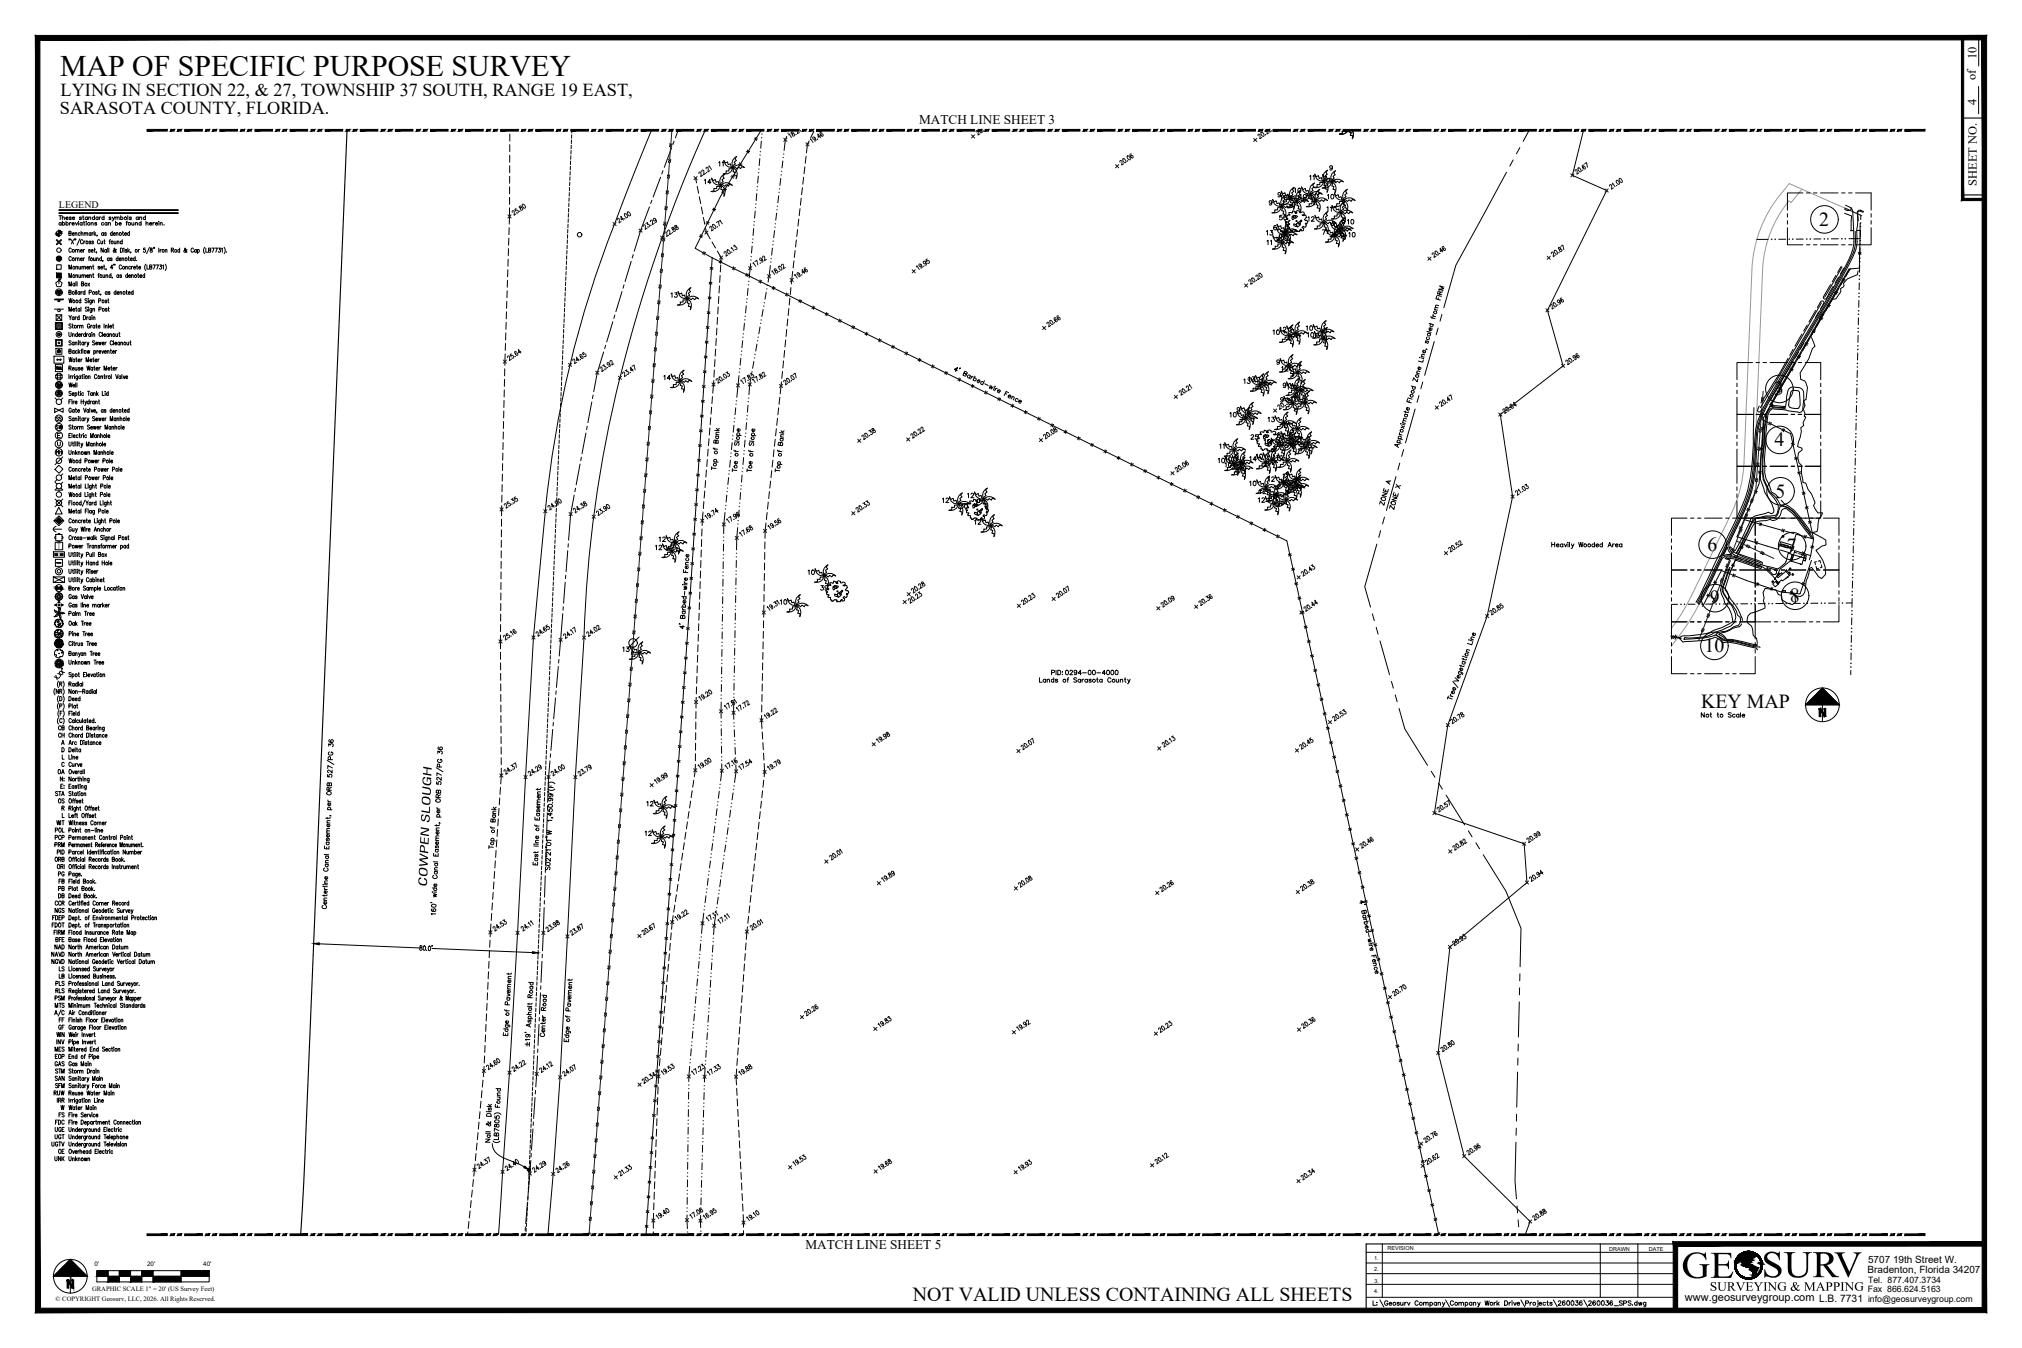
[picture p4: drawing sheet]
<svg xmlns="http://www.w3.org/2000/svg" width="914mm" height="610mm" viewBox="0 0 914 610" stroke-linecap="round" stroke-linejoin="round" font-family="sans-serif">
<defs><g id="words">
<text font-size="18.9" x="760" y="578">GE SURV</text>
<text font-size="13.5" x="27" y="34">MAP OF SPECIFIC PURPOSE SURVEY</text>
<g font-size="9">
<text x="823" y="102">2</text>
<text x="802" y="179">3</text>
<text x="802" y="202">4</text>
<text x="803" y="225">5</text>
<text x="772" y="249">6</text>
<text x="808" y="250">7</text>
<text x="773" y="273">9</text>
<text x="809" y="272">8</text>
<text x="771" y="295">10</text>
<text x="769" y="320">KEY MAP</text>
<text x="413" y="589">NOT VALID UNLESS CONTAINING ALL SHEETS</text>
</g>
<g font-size="8.3">
<text x="27" y="44">LYING IN SECTION 22, &amp; 27, TOWNSHIP 37 SOUTH, RANGE 19 EAST,</text>
<text x="27" y="51">SARASOTA COUNTY, FLORIDA.</text>
</g>
<text font-size="6.4" x="773" y="584">SURVEYING &amp; MAPPING</text>
<text font-size="6.1" x="193" y="401" transform="rotate(-88 193 401)">C O W P E N S L O U G H</text>
<g font-size="6">
<text x="416" y="56">MATCH LINE SHEET 3</text>
<text x="364" y="565">MATCH LINE SHEET 5</text>
</g>
<g font-size="5.6">
<text x="894" y="27" transform="rotate(-90 894 27)">10</text>
<text x="893" y="36" transform="rotate(-90 893 36)">of</text>
<text x="894" y="48" transform="rotate(-90 894 48)">4</text>
<text x="894" y="84" transform="rotate(-90 894 84)">SHEET NO.</text>
</g>
<g font-size="5.3">
<text x="591" y="83">11</text>
<text x="317" y="84">14</text>
<text x="578" y="92">10</text>
<text x="587" y="91">10</text>
<text x="591" y="101">12</text>
<text x="572" y="108">13</text>
<text x="609" y="103">10</text>
<text x="609" y="108">10</text>
<text x="303" y="136">13</text>
<text x="578" y="151">12</text>
<text x="590" y="151">10</text>
<text x="579" y="169">12</text>
<text x="583" y="183">11</text>
<text x="555" y="190">10</text>
<text x="573" y="192">13</text>
<text x="579" y="195">10</text>
<text x="565" y="200">25</text>
<text x="571" y="202">10</text>
<text x="576" y="201">12</text>
<text x="582" y="203">10</text>
<text x="553" y="210">10</text>
<text x="575" y="209">11</text>
<text x="564" y="221">10</text>
<text x="573" y="219">12</text>
<text x="579" y="220">12</text>
<text x="579" y="218">11</text>
<text x="437" y="226">12</text>
<text x="573" y="227">10</text>
<text x="425" y="229">12</text>
<text x="433" y="231">30</text>
<text x="440" y="238">12</text>
<text x="296" y="250">12</text>
<text x="297" y="246">12</text>
<text x="364" y="261">10</text>
<text x="370" y="268">39</text>
<text x="352" y="274">10</text>
<text x="281" y="296">13</text>
<text x="26" y="335">CH</text>
<text x="25" y="364">OS</text>
<text x="292" y="366">12</text>
<text x="24" y="381">PCP</text>
<text x="291" y="379">12</text>
<text x="24" y="391">ORB</text>
<text x="26" y="401">FB</text>
<text x="26" y="407">DB</text>
<text x="24" y="411">CCR</text>
<text x="24" y="427">BFE</text>
<text x="23" y="437">NGVD</text>
<text x="24" y="447">PLS</text>
<text x="24" y="454">PSM</text>
<text x="26" y="464">FF</text>
<text x="24" y="483">GAS</text>
<text x="24" y="490">SAN</text>
<text x="24" y="493">SFM</text>
<text x="24" y="510">FDC</text>
<text x="23" y="520">UGTV</text>
</g>
<text font-size="5" x="762" y="589">www.geosurveygroup.com L.B. 7731</text>
<g font-size="4.9">
<text x="324" y="76">11</text>
<text x="585" y="88">10</text>
<text x="599" y="91">10</text>
<text x="578" y="101">50</text>
<text x="599" y="97">11</text>
<text x="576" y="112" transform="rotate(-90 576 112)">11</text>
<text x="299" y="173">14</text>
<text x="564" y="174">13</text>
<text x="585" y="177" transform="rotate(-90 585 177)">11</text>
<text x="551" y="204">11</text>
<text x="583" y="201">10</text>
<text x="567" y="208">10</text>
<text x="553" y="212">10</text>
<text x="581" y="221" transform="rotate(-90 581 221)">11</text>
<text x="569" y="224">12</text>
<text x="568" y="228">12</text>
<text x="26" y="331">CB</text>
<text x="25" y="351">OA</text>
<text x="26" y="358">E:</text>
<text x="30" y="355" transform="rotate(-90 30 355)">N:</text>
<text x="24" y="361">STA</text>
<text x="24" y="377">POL</text>
<text x="25" y="374">WIT</text>
<text x="24" y="384">PRM</text>
<text x="25" y="387">PID</text>
<text x="25" y="394">ORI</text>
<text x="25" y="397">PG</text>
<text x="26" y="404">PB</text>
<text x="24" y="414">NGS</text>
<text x="23" y="421">FDOT</text>
<text x="24" y="430">NAD</text>
<text x="23" y="434">NAVD</text>
<text x="26" y="443">LB</text>
<text x="26" y="440">LS</text>
<text x="24" y="450">RLS</text>
<text x="24" y="457">MTS</text>
<text x="26" y="467">GF</text>
<text x="25" y="470">WIN</text>
<text x="24" y="477">MES</text>
<text x="24" y="480">EOP</text>
<text x="24" y="486">STM</text>
<text x="24" y="496">RUW</text>
<text x="26" y="506">FS</text>
<text x="24" y="513">UGE</text>
<text x="24" y="516">UGT</text>
<text x="24" y="526">UNK</text>
<text x="26" y="523">OE</text>
</g>
<g font-size="4.5">
<text x="27" y="94">LEGEND</text>
<text x="845" y="576">Bradenton, Florida 34207</text>
<text x="845" y="571">5707 19th Street W.</text>
</g>
<g font-size="4">
<text x="845" y="580">Tel. 877.407.3734</text>
<text x="845" y="584">Fax 866.624.5163</text>
<text x="845" y="589">info@geosurveygroup.com</text>
</g>
<text font-size="3.3" x="26" y="248">T</text>
<g font-size="3">
<text x="42" y="584">GRAPHIC SCALE 1&quot; = 20' (US Survey Feet)</text>
<text x="25" y="588">© COPYRIGHT Geosurv, LLC, 2026. All Rights Reserved.</text>
</g>
<g font-size="2.8">
<text x="43" y="573">0'</text>
<text x="67" y="573">20'</text>
<text x="92" y="573">40'</text>
</g>
<g font-size="2.5">
<text x="621" y="570">1.</text>
<text x="627" y="565">REVISION</text>
<text x="728" y="566">DRAWN</text>
<text x="746" y="566">DATE</text>
<text x="621" y="575">2.</text>
<text x="622" y="580">3.</text>
<text x="621" y="585">4.</text>
</g>
</g></defs>
<!-- layer: BOUNDARY -->
<path d="M157 59l-19 466-2 33" fill="none" stroke="#000" stroke-width=".51"/>
<!-- layer: EASEMENT -->
<g fill="none" stroke="#000" stroke-width=".45">
<path d="M259 59v1M258 80v2M258 78v1M258 75v2M258 73v1M258 70v2M258 68v2M258 66v1M258 63v2M259 61l-1 2M257 99v2M257 97v1"/>
<path d="M257 94v2M257 92v1M257 89v2M257 87v2M258 85l-1 1M258 82v2M256 118v2M256 116v1M256 113v2M256 111v1M257 109v1M257 106v2"/>
<path d="M257 104v1M257 101v2M255 139v2M255 137v2M256 135l-1 1M256 132v2M256 130v2M256 128v1M256 125v2M256 123v1M256 120v2M255 158l-1 2"/>
<path d="M255 156v2M255 154v1M255 151v2M255 149v2M255 147v1M255 144v2M255 142v1M254 180v1M254 178v1M254 175v2M254 173v1M254 170v2"/>
<path d="M254 168v2M254 166v1M254 163v2M254 161v1M253 199v2M253 197v1M253 194v2M253 192v1M253 189v2M253 187v2M253 185v1M254 182l-1 2"/>
<path d="M252 218v2M252 216v1M252 213v2M252 211v1M252 208v2M253 206v2M253 204v1M253 201v2M251 239v2M251 237v2M251 235v1M252 232l-1 2"/>
<path d="M252 230v1M252 227v2M252 225v2M252 223v1M252 220v2M250 258v2M251 256l-1 2M251 254v1M251 251v2M251 249v1M251 247v1M251 244v2"/>
<path d="M251 242v1M250 280l-1 1M250 277v2M250 275v2M250 273v1M250 270v2M250 268v2M250 266v1M250 263v2M250 261v1M249 299v1M249 296v2"/>
<path d="M249 294v2M249 292v1M249 289v2M249 287v2M249 285v1M249 282v2M248 318v1M248 316v1M248 313v2M248 311v1M248 308v2M248 306v2"/>
<path d="M249 304v1M249 301v2M247 339v2M247 337v2M247 335v1M247 332v2M248 330l-1 1M248 327v2M248 325v2M248 323v1M248 320v2M246 358v2"/>
<path d="M246 356v2M247 354l-1 1M247 351v2M247 349v1M247 346v2M247 344v2M247 342v1M245 380v1M246 377l-1 2M246 375v2M246 373v1M246 370v2"/>
<path d="M246 368v1M246 365v2M246 363v2M246 361v1M245 399v1M245 396v2M245 394v2M245 392v1M245 389v2M245 387v1M245 385v1M245 382v2"/>
<path d="M244 418v1M244 415v2M244 413v2M244 411v1M244 408v2M244 406v2M244 404v1M245 401v2M243 439v2M243 437v1M243 434v2M243 432v2"/>
<path d="M243 430v1M244 427l-1 2M244 425v2M244 423v1M244 420v2M242 458v2M242 456v1M242 454v1M243 451l-1 2M243 449v1M243 446v2M243 444v2"/>
<path d="M243 442v1M241 480v1M241 477v2M242 475l-1 2M242 473v1M242 470v2M242 468v1M242 465v2M242 463v2M242 461v1M241 499l-1 1M241 496v2"/>
<path d="M241 494v2M241 492v1M241 489v2M241 487v1M241 484v2M241 482v2M240 518v1M240 515v2M240 513v2M240 511v1M240 508v2M240 506v1"/>
<path d="M240 503v2M240 501v2M239 539v1M239 536v2M239 534v2M239 532v1M239 527v4M240 525l-1 1M240 523v1M240 520v2M238 558h.1M238 556v1"/>
<path d="M238 553v2M238 551v1M238 548v2M239 546l-1 2M239 544v1M239 541v2"/>
</g>
<!-- layer: EDGE OF PAVEMENT -->
<path d="M295 59a684 684 0 0 0-37 106l-7 33-4 28a2230 2230 0 0 0-9 125l-8 134-5 73M319 59a602 602 0 0 0-55 229l-4 63-7 136-5 71M835 93l2 1 1 2v14l-1 5a782 782 0 0 1-32 56 72 72 0 0 0-11 22l-2 25a84 84 0 0 1-10 24l-15 31M843 96l-2-1-1 1v14l-1 4a704 704 0 0 1-31 55l-5 8a44 44 0 0 0-8 18l-1 6a72 72 0 0 1-9 39l-3 7 1 3 2 2 19 5 3-2 2-5 1 1v3l-5 3-1 4M779 251h.1M781 248l2 3h-4zM785 252l-4-1-2 2-11 20M785 252l10 3a15 15 0 0 1 8 7M799 257h3a1.3 1.3 0 0 1 1 1 1.3 1.3 0 0 1-1 2zM758 287l-1 2" fill="none" stroke="#000" stroke-width=".45"/>
<!-- layer: TREE LINE -->
<path d="M716 59l-5 20 16 7-27 54 7 25-29 22 6 38-11 54-18 49-6 40 40 14 2 17-35 29-6 48 12 47 30 29-2 6M840 122v2l-5 2-1 2v1l-2 1v2l-2 3h-1l-6 9v1l-4 7 2 5-1 1-2 4-4 7v3h2a8 8 0 0 1 1 9h-1v2v2v2v1l1 1-2 2 1 1-2 1 1 2-2 7 2 1a4 4 0 0 0 0 8v3v4h2l1 3 1 2 2 4-1 2 1 1 1 2h2a13 13 0 0 0-2 8l-2 1 6 3v2l-2 1-3 2a15 15 0 0 1 5 11l-2 2-2-1-3-4h-1l-2 11-2 2-2-1v3l-1 1-5-2v-2h-2l-1-2-5-1-1 2 1 7-6 2-2 2v2v1l2 1 1 4 1 2 1 2" fill="none" stroke="#000" stroke-width=".45"/>
<!-- layer: TOP OF BANK -->
<g fill="none" stroke="#000" stroke-width=".45">
<path d="M231 59h.1M368 59l-1 3M230 80v3M231 75l-1 3M231 70v3M231 65v4M231 61v3M364 75v4M365 71l-1 3M366 64l-1 1v4M230 94v7M230 89v3"/>
<path d="M230 84v4M315 81v2M315 84l1 3M316 89l1 3M317 94l1 3M318 98l1 3M361 99v3M362 94l-1 4M362 90v3M363 85v3M363 80v3M837 94v1h-3"/>
<path d="M843 96h-3v4M230 117v3M230 112v4M230 108v3M230 103v3M319 103v2l2 3M322 109l2 3M324 114l2 2v2M326 120v3M359 118v3M360 113l-1 3M360 109v3"/>
<path d="M361 104l-1 3M229 136v3M229 131v4M229 127v3M230 122v3M325 139v3M325 134v3M325 129v3M326 125l-1 3M357 140l-1 3M357 135v3M358 130l-1 3"/>
<path d="M358 123v5M822 139l1-2a.8 .8 0 0 1 1-1 .8 .8 0 0 1 1 1l-2 3M827 138l-1 3M828 129l-3 5a.8 .8 0 0 0 0 1 .8 .8 0 0 0 1 0l3-6M830 125l-1 2M831 125l-1 3M832 130l-4 6M833 120l-2 3M834 121l-2 3M834 126l-2 3M837 122l-2 3M229 155l-1 3"/>
<path d="M229 151v3M229 146v3M229 141v3M324 158l-1 3M324 153v3M324 148v3M324 144v3M355 158v4M355 154v3M356 149l-1 3M356 144v3M811 158l-2 3"/>
<path d="M813 159l-1 3M814 160l-1 3M815 151l-3 6M816 155l-2 3M817 147l-1 3M818 153l-3 6M821 149l-2 3M821 140l-3 6M822 141l-1 3M825 142l-4 6M228 176v3M228 172v3"/>
<path d="M228 167v3M228 160v5M322 179v4M323 172l-1 6M323 167v4M323 163v3M353 180l-1 3M353 173v5M354 168v3M354 163v3M809 162l-13 20M811 163l-11 18"/>
<path d="M812 164l-11 19 6 1 1-7a2.3 2.3 0 0 1 3-2h2a2.6 2.6 0 0 1 3 3l-1 7-1 1-13-1a9 9 0 0 0-2 8l-1 15a18 18 0 0 0 2 11l1 4 3 2M228 195v4M228 191v3M228 186v3M228 181v3M321 198l-1 4M321 194v3M321 189v3M322 184v3M351 199l-1 3M351 194v3M352 189l-1 3"/>
<path d="M352 184v4M793 184v11a81 81 0 0 1-11 47l-15 30M796 184l-1 1a.7 .7 0 0 0 0 1 .7 .7 0 0 0 1 0l1-1M797 188a10 10 0 0 1 0 8l-1 15a25 25 0 0 0 4 15l2 5v1h-1h-1l-6 1-2 1-7 15-3-2v1M227 219v3M227 214v4M227 210v3M227 205v3M228 200l-1 3M319 217v3M319 213v3M320 208v3"/>
<path d="M320 203v3M348 218v3M349 213v3M350 208l-1 3M350 203v4M227 240v3M227 235v3M227 229v4M227 224v3M317 239v3M318 232v6M318 227v3"/>
<path d="M319 222l-1 3M346 236v7M347 232v3M347 227v3M348 222v3M805 226l2 2a37 37 0 0 1 12 13M227 259v3M227 254v3M227 249v3M227 244v4M317 258v3M317 253v4"/>
<path d="M317 249v3M317 244v3M346 259v4M346 255v3M346 250v3M346 245v3M788 253l-5-1h-2l-1 1h2v1l-3 8-1 5 2 6a10 10 0 0 1 3 8l-3 2a37 37 0 0 1-16 5h-3h-1l1 2a35 35 0 0 0 15-2l3 3a37 37 0 0 1 15 3h1M789 254l3 1M794 255l2 1 1 1h-1l-11-3-3 5-2 8 3 4a24 24 0 0 1 5 10M819 243l-3-4a28 28 0 0 0-8-9h-2l-1 2a4 4 0 0 1-5 3l-6 1-8 14 9 3 2 1v1h-1M226 278v3M226 273v3"/>
<path d="M227 268l-1 3M227 263v4M316 277v3M316 273v3M316 268v3M317 263v3M345 274v5M346 269l-1 3M346 264v3M226 287v6M226 295v3M226 300v3"/>
<path d="M226 282v4M316 296l-1 3M316 292v3M316 287v3M316 282v3M345 300v3M345 295v3M345 290v3M345 285v4M345 281v3M757 288l-1 1M788 282a4 4 0 0 1-4 2l-7 3 2 1a3 3 0 0 0 4 1l11 3 1-1"/>
<path d="M226 305v3M226 309v3M226 314v3M227 319v3M315 315v5M315 311v3M315 306v3M315 301v3M345 319l-1 3M345 314v3M345 309v3M345 305v3"/>
<path d="M227 324v3M227 328v4M227 333v3M227 338v3M315 336v3M315 331v3M315 327v3M315 322v3M344 324l1 5M345 331v3M345 336v3M226 356v3"/>
<path d="M227 343v3M227 347l-1 7M313 358v3M314 353l-1 3M314 346v5M315 341l-1 3M345 358v3M345 341v3M345 353v3M346 345v6M225 380l-1 3M225 375v3"/>
<path d="M225 370v3M226 366l-1 3M226 361v3M310 376v4M311 372l-1 3M312 367l-1 3M312 362v3M343 377l-1 3M343 372v3M344 367l-1 3M344 362v3M223 399v3"/>
<path d="M224 394l-1 3M224 389v3M224 385v3M307 400l-1 3M307 395v3M308 391v3M309 386l-1 3M309 381v3M341 395l-1 4M341 391v3M342 386l-1 3M342 381v3"/>
<path d="M222 418v6M222 413v3M223 408l-1 4M223 404v3M304 414v6M305 409v3M306 405l-1 3M338 419v6M339 414l-1 4M339 410v3M340 405l-1 3M340 400v3"/>
<path d="M221 439v4M221 435v3M221 430v3M222 425l-1 3M302 436v3M303 431l-1 3M303 427v3M304 422l-1 3M337 436l-1 3M337 431v3M337 426v4M220 458v4"/>
<path d="M220 454v3M220 449v3M221 444v3M300 460v3M301 455l-1 3M301 450v3M301 446v3M302 441v3M335 460v3M335 455v3M336 450l-1 3M336 445v4"/>
<path d="M336 441v3M219 478v3M219 473v3M220 468l-1 3M220 463v3M298 479v3M299 474v3M299 469v3M300 465l-1 3M333 479v3M334 474v3M334 469v3"/>
<path d="M335 464l-1 4M218 498l-1 3M218 493v3M218 488v4M219 482v5M297 496v4M298 492l-1 3M298 483v7M333 483v8M333 492v3M333 497l1 3M216 517l-1 3"/>
<path d="M216 512v3M217 507l-1 4M217 503v3M297 515v4M297 511v3M297 506v3M297 501v3M334 502v3M334 506v4M334 511v3M334 516l1 3M214 538l-1 3"/>
<path d="M214 533v4M215 526l-1 6M215 522v3M296 539v3M296 534v4M296 530v3M296 525v3M297 520l-1 3M335 521v3M335 525v4M335 530v3M335 535v3"/>
<path d="M336 540v3M212 557l-1 1M212 552v4M213 548l-1 3M213 543v3M295 557v1M296 549l-1 6M296 544v3M336 544v4M336 549v6M336 557v1"/>
</g>
<!-- layer: TOE OF SLOPE -->
<g fill="#000" stroke="#000" stroke-width=".45">
<circle cx="343" cy="78" r=".1"/>
<circle cx="343" cy="76" r=".1"/>
<circle cx="344" cy="70" r=".1"/>
<circle cx="344" cy="69" r=".1"/>
<circle cx="344" cy="62" r=".1"/>
<circle cx="345" cy="61" r=".1"/>
<circle cx="353" cy="79" r=".1"/>
<circle cx="353" cy="78" r=".1"/>
<circle cx="354" cy="71" r=".1"/>
<circle cx="354" cy="70" r=".1"/>
<circle cx="356" cy="60" r=".1"/>
<circle cx="342" cy="94" r=".1"/>
<circle cx="342" cy="92" r=".1"/>
<circle cx="342" cy="86" r=".1"/>
<circle cx="342" cy="84" r=".1"/>
<circle cx="351" cy="95" r=".1"/>
<circle cx="352" cy="93" r=".1"/>
<circle cx="352" cy="87" r=".1"/>
<circle cx="353" cy="85" r=".1"/>
<circle cx="340" cy="118" r=".1"/>
<circle cx="340" cy="116" r=".1"/>
<circle cx="340" cy="110" r=".1"/>
<circle cx="340" cy="108" r=".1"/>
<circle cx="341" cy="102" r=".1"/>
<circle cx="341" cy="100" r=".1"/>
<circle cx="349" cy="119" r=".1"/>
<circle cx="349" cy="117" r=".1"/>
<circle cx="349" cy="111" r=".1"/>
<circle cx="350" cy="109" r=".1"/>
<circle cx="350" cy="103" r=".1"/>
<circle cx="351" cy="101" r=".1"/>
<circle cx="338" cy="137" r=".1"/>
<circle cx="338" cy="135" r=".1"/>
<circle cx="338" cy="129" r=".1"/>
<circle cx="339" cy="127" r=".1"/>
<circle cx="345" cy="138" r=".1"/>
<circle cx="346" cy="137" r=".1"/>
<circle cx="347" cy="131" r=".1"/>
<circle cx="347" cy="129" r=".1"/>
<circle cx="335" cy="159" r=".1"/>
<circle cx="336" cy="153" r=".1"/>
<circle cx="336" cy="151" r=".1"/>
<circle cx="337" cy="145" r=".1"/>
<circle cx="337" cy="143" r=".1"/>
<circle cx="343" cy="154" r=".1"/>
<circle cx="343" cy="153" r=".1"/>
<circle cx="344" cy="146" r=".1"/>
<circle cx="344" cy="145" r=".1"/>
<circle cx="334" cy="168" r=".1"/>
<circle cx="335" cy="167" r=".1"/>
<circle cx="335" cy="160" r=".1"/>
<circle cx="340" cy="170" r=".1"/>
<circle cx="340" cy="168" r=".1"/>
<circle cx="341" cy="162" r=".1"/>
<circle cx="341" cy="160" r=".1"/>
<circle cx="331" cy="199" r=".1"/>
<circle cx="331" cy="197" r=".1"/>
<circle cx="332" cy="191" r=".1"/>
<circle cx="332" cy="189" r=".1"/>
<circle cx="333" cy="183" r=".1"/>
<circle cx="333" cy="181" r=".1"/>
<circle cx="337" cy="197" r=".1"/>
<circle cx="337" cy="196" r=".1"/>
<circle cx="338" cy="190" r=".1"/>
<circle cx="338" cy="188" r=".1"/>
<circle cx="338" cy="182" r=".1"/>
<circle cx="339" cy="180" r=".1"/>
<circle cx="330" cy="214" r=".1"/>
<circle cx="330" cy="213" r=".1"/>
<circle cx="330" cy="206" r=".1"/>
<circle cx="331" cy="205" r=".1"/>
<circle cx="335" cy="220" r=".1"/>
<circle cx="336" cy="213" r=".1"/>
<circle cx="336" cy="212" r=".1"/>
<circle cx="336" cy="205" r=".1"/>
<circle cx="337" cy="204" r=".1"/>
<circle cx="328" cy="230" r=".1"/>
<circle cx="328" cy="229" r=".1"/>
<circle cx="329" cy="222" r=".1"/>
<circle cx="329" cy="221" r=".1"/>
<circle cx="334" cy="237" r=".1"/>
<circle cx="334" cy="235" r=".1"/>
<circle cx="334" cy="229" r=".1"/>
<circle cx="335" cy="227" r=".1"/>
<circle cx="335" cy="221" r=".1"/>
<circle cx="327" cy="259" r=".1"/>
<circle cx="327" cy="252" r=".1"/>
<circle cx="327" cy="251" r=".1"/>
<circle cx="327" cy="244" r=".1"/>
<circle cx="327" cy="243" r=".1"/>
<circle cx="333" cy="260" r=".1"/>
<circle cx="333" cy="258" r=".1"/>
<circle cx="333" cy="252" r=".1"/>
<circle cx="333" cy="250" r=".1"/>
<circle cx="327" cy="276" r=".1"/>
<circle cx="327" cy="275" r=".1"/>
<circle cx="327" cy="268" r=".1"/>
<circle cx="327" cy="267" r=".1"/>
<circle cx="327" cy="260" r=".1"/>
<circle cx="333" cy="276" r=".1"/>
<circle cx="333" cy="274" r=".1"/>
<circle cx="333" cy="268" r=".1"/>
<circle cx="333" cy="266" r=".1"/>
<circle cx="326" cy="298" r=".1"/>
<circle cx="327" cy="292" r=".1"/>
<circle cx="327" cy="291" r=".1"/>
<circle cx="327" cy="284" r=".1"/>
<circle cx="327" cy="283" r=".1"/>
<circle cx="332" cy="299" r=".1"/>
<circle cx="332" cy="298" r=".1"/>
<circle cx="332" cy="292" r=".1"/>
<circle cx="332" cy="290" r=".1"/>
<circle cx="332" cy="284" r=".1"/>
<circle cx="332" cy="282" r=".1"/>
<circle cx="326" cy="316" r=".1"/>
<circle cx="326" cy="314" r=".1"/>
<circle cx="326" cy="308" r=".1"/>
<circle cx="326" cy="306" r=".1"/>
<circle cx="326" cy="300" r=".1"/>
<circle cx="332" cy="315" r=".1"/>
<circle cx="332" cy="314" r=".1"/>
<circle cx="332" cy="307" r=".1"/>
<circle cx="332" cy="306" r=".1"/>
<circle cx="326" cy="326" r=".1"/>
<circle cx="326" cy="328" r=".1"/>
<circle cx="326" cy="334" r=".1"/>
<circle cx="326" cy="336" r=".1"/>
<circle cx="332" cy="327" r=".1"/>
<circle cx="332" cy="328" r=".1"/>
<circle cx="332" cy="335" r=".1"/>
<circle cx="332" cy="336" r=".1"/>
<circle cx="325" cy="356" r=".1"/>
<circle cx="326" cy="355" r=".1"/>
<circle cx="326" cy="342" r=".1"/>
<circle cx="326" cy="344" r=".1"/>
<circle cx="332" cy="357" r=".1"/>
<circle cx="332" cy="355" r=".1"/>
<circle cx="333" cy="343" r=".1"/>
<circle cx="333" cy="344" r=".1"/>
<circle cx="322" cy="380" r=".1"/>
<circle cx="323" cy="378" r=".1"/>
<circle cx="323" cy="372" r=".1"/>
<circle cx="324" cy="370" r=".1"/>
<circle cx="324" cy="364" r=".1"/>
<circle cx="325" cy="363" r=".1"/>
<circle cx="329" cy="379" r=".1"/>
<circle cx="329" cy="373" r=".1"/>
<circle cx="330" cy="371" r=".1"/>
<circle cx="331" cy="365" r=".1"/>
<circle cx="331" cy="363" r=".1"/>
<circle cx="320" cy="396" r=".1"/>
<circle cx="321" cy="394" r=".1"/>
<circle cx="321" cy="388" r=".1"/>
<circle cx="322" cy="386" r=".1"/>
<circle cx="326" cy="396" r=".1"/>
<circle cx="326" cy="395" r=".1"/>
<circle cx="327" cy="388" r=".1"/>
<circle cx="327" cy="387" r=".1"/>
<circle cx="328" cy="381" r=".1"/>
<circle cx="318" cy="411" r=".1"/>
<circle cx="319" cy="410" r=".1"/>
<circle cx="319" cy="404" r=".1"/>
<circle cx="320" cy="402" r=".1"/>
<circle cx="324" cy="412" r=".1"/>
<circle cx="324" cy="410" r=".1"/>
<circle cx="325" cy="404" r=".1"/>
<circle cx="325" cy="403" r=".1"/>
<circle cx="316" cy="440" r=".1"/>
<circle cx="316" cy="433" r=".1"/>
<circle cx="316" cy="432" r=".1"/>
<circle cx="317" cy="425" r=".1"/>
<circle cx="317" cy="424" r=".1"/>
<circle cx="322" cy="434" r=".1"/>
<circle cx="322" cy="432" r=".1"/>
<circle cx="323" cy="426" r=".1"/>
<circle cx="323" cy="424" r=".1"/>
<circle cx="314" cy="457" r=".1"/>
<circle cx="314" cy="455" r=".1"/>
<circle cx="315" cy="449" r=".1"/>
<circle cx="315" cy="447" r=".1"/>
<circle cx="316" cy="441" r=".1"/>
<circle cx="320" cy="458" r=".1"/>
<circle cx="321" cy="456" r=".1"/>
<circle cx="321" cy="450" r=".1"/>
<circle cx="321" cy="448" r=".1"/>
<circle cx="321" cy="442" r=".1"/>
<circle cx="322" cy="440" r=".1"/>
<circle cx="312" cy="479" r=".1"/>
<circle cx="313" cy="473" r=".1"/>
<circle cx="313" cy="471" r=".1"/>
<circle cx="313" cy="465" r=".1"/>
<circle cx="314" cy="463" r=".1"/>
<circle cx="319" cy="480" r=".1"/>
<circle cx="319" cy="473" r=".1"/>
<circle cx="320" cy="472" r=".1"/>
<circle cx="320" cy="465" r=".1"/>
<circle cx="320" cy="464" r=".1"/>
<circle cx="311" cy="499" r=".1"/>
<circle cx="311" cy="492" r=".1"/>
<circle cx="311" cy="491" r=".1"/>
<circle cx="312" cy="481" r=".1"/>
<circle cx="318" cy="499" r=".1"/>
<circle cx="318" cy="493" r=".1"/>
<circle cx="319" cy="491" r=".1"/>
<circle cx="319" cy="481" r=".1"/>
<circle cx="311" cy="516" r=".1"/>
<circle cx="311" cy="515" r=".1"/>
<circle cx="311" cy="508" r=".1"/>
<circle cx="311" cy="507" r=".1"/>
<circle cx="311" cy="500" r=".1"/>
<circle cx="318" cy="516" r=".1"/>
<circle cx="318" cy="515" r=".1"/>
<circle cx="318" cy="508" r=".1"/>
<circle cx="318" cy="507" r=".1"/>
<circle cx="318" cy="500" r=".1"/>
<circle cx="311" cy="540" r=".1"/>
<circle cx="311" cy="538" r=".1"/>
<circle cx="311" cy="532" r=".1"/>
<circle cx="311" cy="530" r=".1"/>
<circle cx="311" cy="524" r=".1"/>
<circle cx="311" cy="522" r=".1"/>
<circle cx="317" cy="539" r=".1"/>
<circle cx="317" cy="532" r=".1"/>
<circle cx="317" cy="531" r=".1"/>
<circle cx="318" cy="524" r=".1"/>
<circle cx="318" cy="523" r=".1"/>
<circle cx="311" cy="548" r=".1"/>
<circle cx="311" cy="546" r=".1"/>
<circle cx="311" cy="557" r=".1"/>
<circle cx="317" cy="548" r=".1"/>
<circle cx="317" cy="557" r=".1"/>
<circle cx="317" cy="546" r=".1"/>
<circle cx="317" cy="540" r=".1"/>
</g>
<g fill="none" stroke="#000" stroke-width=".45">
<path d="M345 59h.1M343 80v3M344 72l-1 3M344 64v3M354 73v3M356 62l-1 6M342 95l-1 4M342 88v3M351 96v4M352 89v3M353 81v3M339 119v7"/>
<path d="M340 111v3M341 103v4M349 112v3M350 104v3M337 138v3M338 130v4M345 140v3M346 132v3M348 120l-1 8M336 154v3M337 146l-1 3M342 156v3"/>
<path d="M344 148l-1 3M334 170l-1 10M335 162v3M340 171l-1 7M341 163l-1 4M332 192v3M333 184l-1 4M337 199v3M338 191l-1 3M338 183v3M808 184h-7a12 12 0 0 0-3 9l-1 15a21 21 0 0 0 6 19 4 4 0 0 1 1 5 4 4 0 0 1-5 1l-6 2-8 15 8-15h1l5-1h3l2-1 1-4a9 9 0 0 1 8 5l7 9M808 185l-7-1-1 1-2 8-1 15a23 23 0 0 0 3 15l2 1 3 5a10 10 0 0 1 8 5l6 7"/>
<path d="M329 216v3M330 208v3M331 200v3M336 215l-1 3M336 207v3M328 232l-1 9M329 224l-1 3M334 239l-1 10M334 231v3M335 223v3M327 254v3M327 246v3"/>
<path d="M333 253v4M782 257l-2 5a7 7 0 0 0 1 10 9 9 0 0 1 3 10l-4 2a35 35 0 0 1-16 5l-2-1-1 1a38 38 0 0 0 15-2l1 1a11 11 0 0 0 8 2l11 3M782 257l-2 5a7 7 0 0 0 2 10l3 4 1 2a2.9 2.9 0 0 1 0 5l-6 3h-3l-1 1 3 2a4 4 0 0 0 4 1l11 2h1M327 278v3M327 270v3M327 262v3M333 277v3M333 269v3M333 261v4M326 294v3M327 286v3M332 293v3"/>
<path d="M332 285v3M326 318v7M326 310v3M326 302v3M332 317v8M332 309v3M332 301v3M326 330v3M326 337v4M332 330v3M332 338l1 3M325 358v3"/>
<path d="M326 345v8M332 359l-1 3M333 346l-1 8M323 374v3M324 366v3M329 374v3M330 366v4M320 397v3M321 389v3M322 381v4M326 398l-1 3M327 390v3"/>
<path d="M328 382v3M318 413l-1 9M319 405v3M324 414l-1 9M325 406l-1 3M316 435v3M317 427v3M322 435v4M322 427v4M314 458v4M315 451l-1 3M315 443v3"/>
<path d="M320 459v3M321 451v3M321 443v3M313 474l-1 3M313 466v4M319 475v3M320 467v3M311 494v3M312 482l-1 7M318 494v3M319 483v6M311 518v3"/>
<path d="M311 510v3M311 502v3M318 518v3M318 510v3M318 502v3M311 534v3M311 526v3M317 534v3M318 526l-1 3M311 549v7M311 542v3M317 550v5"/>
<path d="M317 542v3"/>
</g>
<!-- layer: CL_ROAD -->
<g fill="none" stroke="#000" stroke-width=".45">
<path d="M307 59l-2 3M300 77l-1 2M304 67l-4 9M305 64l-1 1M294 94l-7 20M295 91l-1 1M299 80l-4 9M285 118l-2 9M286 115v2M839 105v8l-4 9-29 49a61 61 0 0 0-12 27v3a71 71 0 0 1-10 39l-12 25-4 8M281 132l-2 9M282 129v1"/>
<path d="M273 159l-3 10-2 8M274 156l-1 2M277 146l-3 9M278 142v2M268 179v1M265 196l-2 9M266 193l-1 1M268 182l-2 9M262 210l-1 9M263 207v1M260 224l-2 8-1 12M260 221v1"/>
<path d="M257 249l-1 10M257 246v1M254 278l-1 19M255 274v2M256 263l-1 10M256 260v2M253 298v2M251 316l-1 9M252 312l-1 2M252 301v10M250 330l-1 9M250 327v1"/>
<path d="M249 344l-1 19M249 341v1M247 379v1M248 368l-1 9M248 364v2M247 396l-1 10M247 393v2M247 382v9M246 410l-1 20M246 407v2M245 435v9M245 432v1"/>
<path d="M244 449v10M245 446l-1 1M243 478l-1 14M243 474v2M244 463l-1 10M244 460v2M242 496l-1 10M242 493v2M241 511l-1 9M241 507v2M240 525l-1 14M240 522v1"/>
<path d="M237 558h.1M238 555l-1 1M239 544l-1 9M239 541v1"/>
</g>
<!-- layer: FENCE -->
<g fill="none" stroke="#000" stroke-width=".45">
<path d="M344 59l-2 3M331 79l1 2M332 80h-1M334 74l1 1M335 74l-3 6M336 74h-2M338 68l1 1M338 69l-3 5M339 69h-1M341 62l1 2M342 63l-3 5M343 63h-2"/>
<path d="M323 94v1M323 95l-3 5M324 95h-2M327 85l1 1M328 86l-5 8M329 86h-2M331 80l-3 5M834 96l3 2v6M317 106v1M317 107l-3 5 4 2M318 107h-2M318 114v1"/>
<path d="M319 115l3 2M319 114l-1 1M320 100v1M320 101l-3 5M321 101h-2M322 117v4M322 117l4 1M326 118v1M326 119l6 2M326 118l-1 1M837 104h.1M838 104h-1"/>
<path d="M840 114l2 1M841 115v6l-4 1-3 4M841 104v10M841 101v3h-1M842 114l-2 1M320 134l1 1M321 128l1 1M321 135l-1 6M321 121l1 1M321 129v6M321 129h.1M322 134l-2 1"/>
<path d="M322 122l-1 6M322 128h-1M322 121l-1 1M332 121v1M332 122l6 2M332 121l-1 1M338 124v1M338 125l6 2M338 124l-1 1M344 127v1M344 128l6 2M344 127l-1 1"/>
<path d="M350 129v2M350 130l6 3M350 130l-1 1M356 132v2M356 133l6 3M356 133l-1 1M362 135v2M362 136l6 3M362 136l-1 1M368 138v2M368 139l6 3M368 139l-1 1"/>
<path d="M827 137v2M827 139l-3 5M828 138h-2M830 132l1 1M830 133l-3 5M831 132h-1M833 126l1 1M833 127l-3 5M834 127h-1M319 154l1 1M319 148l2 1M320 155l-1 6"/>
<path d="M320 141l1 1M320 149v6M320 149h.1M320 154l-1 1M320 142v6M321 148h-2M321 141l-1 1M374 141v2M374 142l6 3M374 142h-1M380 144v2M380 145l6 3"/>
<path d="M380 145h-1M386 147v2M386 148l6 3M386 148h-1M392 150v2M392 151l6 3M392 151h-1M398 153v2M398 154l6 3M398 154h-1M404 156v2M404 157l6 3"/>
<path d="M404 156l-1 1M410 159v2M410 159l-1 1M817 155v1M817 156l-3 5M817 156h.1M818 155l-2 1M820 149l1 1M820 150l-3 5M820 150h.1M821 150h-2M823 143l1 2"/>
<path d="M823 144l-3 6M823 144h.1M824 144h-1M318 174l1 1M318 168l1 1M318 175v6M319 161l1 1M319 169l-1 6M319 169h.1M319 174l-1 1M319 162v6M319 168h-1"/>
<path d="M320 161l-2 1M410 160l6 3M416 162v2M416 163l6 3M416 162l-1 1M422 165v1M422 166l6 3M422 165l-1 1M428 168v1M428 169l6 3M428 168l-1 1M434 171v1"/>
<path d="M434 172l6 2M434 171l-1 1M440 174v1M440 175l6 2M440 174l-1 1M446 177v1M446 178l6 2M446 177l-1 1M452 180v1M804 176l1 2M804 177l-3 6M805 177h-1"/>
<path d="M810 166l1 2M810 167l-5 10M811 167h-2M813 161l1 1M813 162l-3 5M814 161h-1M316 194l2 1M317 188l1 1M317 195v6M317 181l1 1M317 189v6M318 194l-2 1"/>
<path d="M318 182l-1 6M318 182h.1M318 188l-1 1M318 181l-1 1M452 181l6 2M453 180l-2 1M458 183v1M458 184l6 2M458 183l-1 1M464 186v1M464 187l6 2M465 186l-2 1"/>
<path d="M470 189v1M470 190l6 2M470 189l-1 1M476 192v1M476 193l6 2M477 192l-2 1M482 195v1M482 195l6 3M482 195l-1 1M488 197v2M488 198l6 3M488 198l-1 1"/>
<path d="M797 193l1 1M797 194v9M797 190v4M797 190l3 1M798 193l-1 1M800 191l1 1M801 182v2M801 192l5 2M801 183l-3 6-1 1M801 191l-1 1M802 183h-2M806 194l1 1"/>
<path d="M807 195l3 1 1 5M807 194l-1 1M315 214l1 1M315 208l2 1M316 215l-1 6M316 201l1 1M316 209v6M316 214l-1 1M316 202v6M316 202h.1M317 208l-2 1M317 201l-1 1"/>
<path d="M494 200v2M494 201l6 3M494 201l-1 1M500 203v2M500 204l6 3M500 204l-1 1M506 206v2M506 207l6 3M506 207h-1M512 209v2M512 210l6 3M512 210h-1"/>
<path d="M518 212v2M518 213l6 3M518 213h-1M524 215v2M524 216l6 3M524 216h-1M530 218v2M530 219l6 3M531 219h-2M795 213l1 1M796 214v5l-2 3M796 203l1 1"/>
<path d="M797 213l-2 1M797 204l-1 9M797 204h.1M797 203h-1M810 200l1 1M811 201l1 6M811 200l-1 1M812 207l1 1M812 208h.1M812 208l2 6M813 207l-1 1M813 214h1"/>
<path d="M814 214l2 9M814 213l-1 1M314 234l1 1M314 228l1 1M314 235v6M314 235h.1M315 221l1 1M315 229l-1 6M315 234l-1 1M315 222v6M315 228l-1 1M316 221l-1 1"/>
<path d="M536 221v2M536 222l6 3M536 221l-1 1M542 224v2M542 225l6 3M543 224l-2 1M548 227v2M548 228l6 3M548 227l-1 1M554 230v1M554 231l6 3M555 230l-2 1"/>
<path d="M560 233v1M560 234l6 3M560 233l-1 1M566 236v1M566 237l6 3M567 236l-2 1M572 239v1M572 240l6 2M572 239l-1 1M787 238l1 1M787 239l-2 4 9 2M787 239h.1"/>
<path d="M788 239h-2M789 235l7 2M790 230l1 1M790 231l-3 7M790 231h.1M791 230l-1 1M794 222v1M794 223l-3 7M795 222l-2 1M796 236v2M797 237h.1M797 237l9 3"/>
<path d="M797 237l-1 1M806 239l1 2M807 240l4 1M807 239l-1 1M815 223h1M816 223l1 6M816 223l-1 1M816 229l2 1M817 230l1 6M818 229l-1 1M818 236h1M819 237l1 7v3"/>
<path d="M819 236l-1 1M312 254l2 1M313 248l1 1M313 255v6M313 255h.1M313 241l2 1M313 249v6M314 254l-2 1M314 242l-1 6M314 248l-1 1M315 241l-2 1M578 242v1"/>
<path d="M578 243l4 2 1 6M579 242l-2 1M583 251h1M583 251h.1M583 251l2 6M584 250l-1 1M584 257l1 1M585 258l1 6M585 257l-1 1M783 255l1 1M784 256l-2 3M784 260v1"/>
<path d="M784 256h-1M785 260l-2 1M787 247l1 1M787 248l-3 7M787 248h.1M788 247l-1 1M789 244l-1 3M794 245l1 1M795 246l9 2 1-3 6 2-1 3-5-1M795 245l-1 1M811 250l1-1 3 1M815 249l1 2"/>
<path d="M816 250l3 1M816 243l-4-1-1 5M816 250l-1 1M816 242l1 1M816 250v2M817 243l3 1M817 242l-1 1M819 251l-1 2M819 247l1 1M819 253l-3 11M819 248v3M820 247l-1 1"/>
<path d="M311 274l1 1M312 268l1 1M312 275l-1 9M312 261l1 1M312 269v6M312 275h-1M313 262l-1 6M313 268l-1 1M313 261l-1 1M585 264h2M586 264l2 6M587 263l-1 1"/>
<path d="M587 270l1 1M588 271h.1M588 271l1 6M588 270l-1 1M588 277h2M589 277l1 6M590 276l-1 2M772 269l1 1M772 269l-2 5M773 269h-1M775 263l1 1M776 264l-3 5"/>
<path d="M776 263h-1M784 260l-6-2-2 5M784 260l10 4M795 263v2M795 264l6 2M795 264l-1 1M801 266v1M801 266l5 2h4M802 266l-1 1M810 268v1M815 263l1 2M815 264l-1 5-4-1"/>
<path d="M816 264h-1M310 297l1 1M310 290l1 1M310 298v6M310 284l2 1M311 291l-1 6M311 297l-2 1M311 285v6M311 291h-1M312 284l-2 1M590 283l1 1M591 284l1 6"/>
<path d="M591 283l-1 1M591 290h2M592 291h.1M592 291l1 5M592 290l-1 1M593 296l1 1M593 297l2 6M594 296l-1 1M308 317l1 1M309 310l1 1M309 318l-1 6M309 304l1 1"/>
<path d="M309 311v6M309 317l-1 1M310 305l-1 6M310 305h.1M310 311h-1M310 304l-1 1M594 303h1M595 304l1 5M595 303l-1 1M595 309l2 1M596 310l2 6M597 309l-1 1"/>
<path d="M597 316l1 1M598 317l1 6M598 316l-1 1M307 337l1 1M307 330l1 1M307 338v6M308 324l1 1M308 331l-1 6M308 337l-1 1M308 325v6M308 325h.1M309 331h-2"/>
<path d="M309 324l-1 1M598 322l2 1M599 323l1 6M600 322l-1 1M600 329l1 1M601 330h.1M601 330l1 6M601 329l-1 1M601 336h2M602 336l1 6M602 335l-1 1M305 357l2 1"/>
<path d="M306 350l1 1M306 358v6M306 344l2 1M306 351v6M307 357l-2 1M307 345l-1 6M307 345h.1M307 351h-1M308 344l-2 1M603 342l1 1M603 343l2 6M604 342l-1 1"/>
<path d="M604 349h1M605 349l1 6M605 348l-1 1M605 355l2 1M606 356l2 6M607 355l-1 1M304 377l1 1M304 371h2M305 378l-1 6M305 378h.1M305 364l1 1M305 371v6"/>
<path d="M305 377l-1 1M305 365v6M306 371h-2M306 364l-1 1M607 362h1M608 362l1 6M608 361l-1 2M608 368l2 1M609 369l1 6M610 368l-1 1M610 375h1M611 375l1 6"/>
<path d="M611 374l-1 2M303 397l1 1M303 391h1M303 398v6M303 398h.1M304 384l1 1M304 391l-1 6M304 397l-1 1M304 385v6M304 391h-1M305 384l-2 1M611 381l2 1"/>
<path d="M612 382l1 6M612 381l-1 1M613 388h1M613 389l2 5M614 388l-1 1M614 394l2 1M615 395l1 6M615 394l-1 1M301 417l1 1M302 411h1M302 418l-1 6M302 418h.1"/>
<path d="M302 404l1 1M302 411v6M302 417l-1 1M303 405l-1 6M303 411h-1M303 404l-1 1M616 401h1M616 402l2 6M617 401l-1 1M617 407l1 1M618 408l1 6M618 407l-1 1"/>
<path d="M618 414l2 1M619 415l1 6M620 414l-1 1M300 437l1 1M300 431l1 1M300 438v6M300 438h.1M301 424l1 1M301 431l-1 6M301 437l-1 1M301 425v6M301 431h-1"/>
<path d="M302 424l-1 1M620 420l1 1M621 421l1 6M621 420l-1 1M621 427l2 1M622 428l1 6M622 427l-1 1M623 434h1M623 434l2 6M624 433l-1 1M625 440l-1 1M298 457l2 1"/>
<path d="M299 451l1 1M299 458v6M299 444l2 1M299 452v5M299 452h.1M300 457l-2 1M300 445l-1 6M300 451h-1M301 444l-2 1M624 440l2 1M625 441l1 6M626 447h1"/>
<path d="M626 447l2 6M627 446l-1 1M627 453l1 1M628 454l1 6M628 453l-1 1M628 460h2M630 459l-1 2M297 477l1 1M297 471l2 1M298 478l-1 6M298 464l1 1M298 472v6"/>
<path d="M298 472h.1M298 477l-1 1M298 465v6M299 471h-2M299 464l-1 1M629 460l1 6M630 466l1 1M631 467l1 6M631 466l-1 1M631 473h2M632 473l1 6M633 473l-2 1"/>
<path d="M633 479l1 1M634 479l-1 1M296 497l1 1M296 491l1 1M296 498v6M297 484l1 1M297 492l-1 6M297 492h.1M297 497l-1 1M297 485v6M297 491h-1M298 484l-2 1"/>
<path d="M633 480l2 6M634 486h2M635 487l1 5M635 486l-1 1M636 492l1 1M636 493l2 6M637 492l-1 1M637 499h1M638 500l1 6M638 499l-1 1M294 514l2 1M295 515v6"/>
<path d="M295 504l1 1M296 505l-1 9M296 514l-2 1M296 504l-1 1M638 505l2 1M639 506l2 6M640 505l-1 1M640 512l1 1M641 513l1 6M641 512l-1 1M641 519h2M642 519l1 6"/>
<path d="M643 518l-2 1M293 534l1 1M294 527l1 1M294 535l-1 6M294 521l1 1M294 528v6M294 534l-1 1M295 522l-1 6M295 528h-2M295 521l-1 1M643 525l1 1M644 526l1 6"/>
<path d="M644 525l-1 1M644 532h2M645 532l1 6M645 531l-1 1M646 538l1 1M646 539l2 6M647 538l-1 1M292 554l1 1M292 547l1 1M292 555v3M293 541l1 1M293 548l-1 6"/>
<path d="M293 554l-1 1M293 542v6M293 542h.1M293 548h-1M294 541l-1 1M647 545h1M648 545l1 6M648 544l-1 1M648 551l2 1M649 552l2 6M650 551l-1 1M650 558h1"/>
<path d="M651 557l-1 1"/>
</g>
<!-- layer: OVERHEAD WIRE -->
<g fill="none" stroke="#1a1a1a" stroke-width=".45">
<path d="M303 59h1M304 59l-1 6M302 79v1h1v-1M302 79v1M302 72l1 1v-1M303 74l-1 5M303 74h.1M303 72v1M303 65h1M303 66v6M303 65h.1M301 93v1h1v-1"/>
<path d="M301 95v5M301 94h.1M301 86v1h1v-1M302 88l-1 5M302 88h.1M302 86v1M302 81v5M834 94l3 1M837 96l5 2M299 115h1M300 116l-1 6M300 116h.1"/>
<path d="M300 115h.1M300 107v1h1M300 109v6M300 108h.1M300 100v1h1v-1M301 102l-1 6M301 102h.1M301 101h.1M298 136v1v-1M298 137l-1 6M298 136h.1M298 129h1"/>
<path d="M298 130v6M298 130h.1M299 129h.1M299 122h1M299 123v6M299 122h.1M296 157v1h1v-1M296 159v5M296 159h.1M296 157v1M297 150l-1 1h1v-1M297 152l-1 5"/>
<path d="M297 150v1M297 143v1h1v-1M297 145v5M297 145h.1M297 143v1M294 179h1M295 179h.1M295 171v1h1v-1M295 173v6M295 172h.1M295 164v1h1v-1M296 166l-1 5"/>
<path d="M296 165h.1M797 180h1M797 180h.1M797 177v3M293 200h1M293 193h1M294 194l-1 6M294 193h.1M294 186h1M294 187v6M294 186h.1M295 180l-1 6"/>
<path d="M796 194v1l1-1M796 195l-1 7M796 194h.1M796 187h1M796 188v6M796 188h.1M797 187h.1M797 181v6M292 214v1h1v-1M292 216v5M292 214v1M292 207l1 1v-1"/>
<path d="M293 209l-1 5M293 209h.1M293 207v1M293 201v6M293 200h.1M794 216v1h1v-1M794 218v4l-2 4M794 217h.1M794 209v1h1v-1M795 211l-1 5M795 211h.1M795 209v1"/>
<path d="M795 202v1h1v-1M795 204v5M795 202v1M290 235v1h1v-1M290 237v6M290 237h.1M290 236h.1M291 228v1v-1M291 230l-1 5M291 229h.1M291 221v1h1v-1M291 223v5"/>
<path d="M291 223h.1M292 221v1M787 239l1 1v-1M787 239v1M789 234l-2 5M790 232l-1 1h1M790 233h.1M792 227l-2 5M792 226h1M792 226h.1M288 257h1M289 258l-1 6"/>
<path d="M289 257h.1M289 250h1M289 251v6M289 250h.1M290 242l-1 1h1M290 244l-1 6M290 243h.1M781 257l-2 5M781 257h.1M781 255l1 1v-1M781 255v1M783 250l-2 5"/>
<path d="M783 248v1h1M784 249h.1M785 245l-1 3M787 241l-2 4 5 2M787 241h.1M790 246v1M790 247h.1M791 247h.1M791 247l5 3M796 249l1 1h-1M796 250h1M798 250l4 3"/>
<path d="M287 278v1h1v-1M287 280v5M287 280h.1M287 278v1M287 271l1 1v-1M288 272l-1 6M288 271h.1M288 264h1M288 265v6M288 265h.1M288 264h.1M772 279l-2 5"/>
<path d="M772 277v1h1M773 278h.1M775 272l-2 6M775 271l1 1v-1M775 271v1M778 263l-3 8M778 262h1M779 262h.1M286 296l-1 6M286 285v1h1v-1M287 287l-1 8M287 285v1"/>
<path d="M770 286l-2 4M770 284v1l1-1M770 284v1M284 316l1 1v-1M284 317v6M284 316h.1M285 309h-1h1M285 310l-1 6M285 310h.1M285 309h.1M285 302h1M285 303v6"/>
<path d="M285 302h.1M282 337v1h1v-1M283 339l-1 5M283 339h.1M283 337v1M283 330v1h1v-1M283 332v5M283 330v1M283 323v1h1v-1M284 325l-1 5M284 325h.1M284 323v1"/>
<path d="M281 359h1M281 359h.1M281 351v1h1v-1M282 353l-1 6M282 352h.1M282 344v1h1v-1M282 346v5M282 345h.1M279 380h1M280 373h1M280 374v6M280 373h.1"/>
<path d="M280 366h1M281 367l-1 6M281 366h.1M281 360v6M278 394v1h1v-1M278 396v5M279 394v1M279 387l1 1v-1M279 389v5M279 389h.1M279 387v1M280 381l-1 6"/>
<path d="M280 380h.1M277 415v1v-1M277 417v6M277 417h.1M277 416h.1M277 408v1h1v-1M277 410v5M278 409h.1M278 401v1h1v-1M278 403v5M278 403h.1M278 401v1"/>
<path d="M275 437h1M275 438v6M275 437h.1M276 430h.1M276 431l-1 6M276 431h.1M276 422v1h1M276 424v6M276 423h.1M273 458v1h1v-1M274 460l-1 5M274 460h.1"/>
<path d="M274 458v1M274 451l1 1v-1M274 452v6M274 451h.1M274 444h1M275 445l-1 6M275 445h.1M275 444h.1M272 479v1h1v-1M272 480h.1M272 472v1h1v-1M273 474l-1 5"/>
<path d="M273 472v1M273 465v1h1v-1M273 467v5M273 465v1M271 494h1M271 495v6M271 494h.1M271 486v1h1M272 488l-1 6M272 487h.1M272 481v5M269 515h1"/>
<path d="M270 516l-1 6M270 515h.1M270 508h1M270 509v6M270 509h.1M270 508h.1M270 501h1M271 502l-1 6M271 501h.1M268 536v1v-1M268 538v5M268 538h.1"/>
<path d="M268 536v1M268 529v1h1v-1M268 531v5M269 529v1M269 522v1h1v-1M269 524v5M269 524h.1M269 522v1M266 558h1M266 558h.1M267 550v1v-1M267 552l-1 6"/>
<path d="M267 552h.1M267 551h.1M267 543v1h1v-1M267 545v5M267 544h.1"/>
<circle cx="303" cy="73" r=".4"/>
<circle cx="303" cy="66" r=".4"/>
<circle cx="301" cy="94" r=".4"/>
<circle cx="302" cy="87" r=".4"/>
<circle cx="302" cy="80" r=".4"/>
<circle cx="300" cy="116" r=".4"/>
<circle cx="300" cy="109" r=".4"/>
<circle cx="301" cy="102" r=".4"/>
<circle cx="298" cy="137" r=".4"/>
<circle cx="298" cy="130" r=".4"/>
<circle cx="299" cy="123" r=".4"/>
<circle cx="296" cy="158" r=".4"/>
<circle cx="297" cy="151" r=".4"/>
<circle cx="297" cy="144" r=".4"/>
<circle cx="295" cy="180" r=".4"/>
<circle cx="295" cy="173" r=".4"/>
<circle cx="296" cy="166" r=".4"/>
<circle cx="294" cy="194" r=".4"/>
<circle cx="294" cy="187" r=".4"/>
<circle cx="796" cy="195" r=".4"/>
<circle cx="796" cy="188" r=".4"/>
<circle cx="797" cy="181" r=".4"/>
<circle cx="292" cy="215" r=".4"/>
<circle cx="293" cy="208" r=".4"/>
<circle cx="293" cy="201" r=".4"/>
<circle cx="794" cy="218" r=".4"/>
<circle cx="795" cy="210" r=".4"/>
<circle cx="795" cy="203" r=".4"/>
<circle cx="290" cy="237" r=".4"/>
<circle cx="291" cy="229" r=".4"/>
<circle cx="291" cy="222" r=".4"/>
<circle cx="789" cy="234" r=".4"/>
<circle cx="792" cy="227" r=".4"/>
<circle cx="289" cy="258" r=".4"/>
<circle cx="289" cy="251" r=".4"/>
<circle cx="290" cy="244" r=".4"/>
<circle cx="781" cy="256" r=".4"/>
<circle cx="783" cy="250" r=".4"/>
<circle cx="787" cy="240" r=".4"/>
<circle cx="791" cy="247" r=".4"/>
<circle cx="797" cy="250" r=".4"/>
<circle cx="287" cy="279" r=".4"/>
<circle cx="288" cy="272" r=".4"/>
<circle cx="288" cy="265" r=".4"/>
<circle cx="772" cy="279" r=".4"/>
<circle cx="775" cy="272" r=".4"/>
<circle cx="778" cy="263" r=".4"/>
<circle cx="287" cy="286" r=".4"/>
<circle cx="770" cy="285" r=".4"/>
<circle cx="284" cy="317" r=".4"/>
<circle cx="285" cy="310" r=".4"/>
<circle cx="285" cy="303" r=".4"/>
<circle cx="283" cy="338" r=".4"/>
<circle cx="283" cy="331" r=".4"/>
<circle cx="284" cy="324" r=".4"/>
<circle cx="281" cy="360" r=".4"/>
<circle cx="282" cy="353" r=".4"/>
<circle cx="282" cy="346" r=".4"/>
<circle cx="280" cy="374" r=".4"/>
<circle cx="281" cy="367" r=".4"/>
<circle cx="278" cy="395" r=".4"/>
<circle cx="279" cy="388" r=".4"/>
<circle cx="280" cy="381" r=".4"/>
<circle cx="277" cy="417" r=".4"/>
<circle cx="277" cy="409" r=".4"/>
<circle cx="278" cy="402" r=".4"/>
<circle cx="275" cy="438" r=".4"/>
<circle cx="276" cy="431" r=".4"/>
<circle cx="276" cy="424" r=".4"/>
<circle cx="274" cy="459" r=".4"/>
<circle cx="274" cy="452" r=".4"/>
<circle cx="275" cy="445" r=".4"/>
<circle cx="273" cy="473" r=".4"/>
<circle cx="273" cy="466" r=".4"/>
<circle cx="271" cy="495" r=".4"/>
<circle cx="272" cy="488" r=".4"/>
<circle cx="272" cy="481" r=".4"/>
<circle cx="270" cy="516" r=".4"/>
<circle cx="270" cy="509" r=".4"/>
<circle cx="271" cy="502" r=".4"/>
<circle cx="268" cy="537" r=".4"/>
<circle cx="268" cy="530" r=".4"/>
<circle cx="269" cy="523" r=".4"/>
<circle cx="267" cy="552" r=".4"/>
<circle cx="267" cy="545" r=".4"/>
</g>
<!-- layer: SPOT ELEVATION TEXT -->
<g fill="none" stroke="#1a1a1a" stroke-width=".45">
<path d="M358 60v1h1h-1l1-1zM360 59h.1M361 59v1h1M362 59h.1M371 60a.9 .9 0 0 0 0 1 .9 .9 0 0 0 1 0v-1l-1 1M441 60l1-1v2l1-1M443 59l1 1v-1M445 59h.1M572 59h.1M573 59v2l1-1M574 59h.1M575 59l-1 1"/>
<path d="M314 80l1 1M315 80l-1 1M316 79v-1h1v2l1-1M317 78v-1h1v2l1-1M319 76h1v2l1-1M319 78h1M321 76v-1l1 2M354 62l2 2M356 62l-2 2M357 61l1 1M360 61h.1M364 65l2 1"/>
<path d="M366 65l-2 1M366 63h1l1 1M369 62l-1 1v-1a1 1 0 0 1 1 1 1 1 0 0 1-1 1M370 63h.1M371 61l-1 1v-1l1 1M439 61l2 1M441 61l-2 1M504 74l2 2M506 74l-2 2M506 73h1v2l1-1M510 73h.1M512 70h-1a.9 .9 0 0 0 0 1 .9 .9 0 0 0 1 0v-1l-1 1"/>
<path d="M567 63l1 1M568 63l-1 1M569 61h1v2l1-1M572 61h.1M710 79l2 1M712 79l-2 1M712 77h1v2l1-1M716 77h.1M716 75a.9 .9 0 0 0 0 1 .9 .9 0 0 0 1 0l-1-1v1M717 74l1 2M230 97l1 2M231 97l-1 2"/>
<path d="M232 96v-1v2h1M233 94v1a.6 .6 0 0 1 1 0 .6 .6 0 0 1 0 1M235 93v1h1v1v-2zM235 95v1M279 99h1v2l1-1M282 99h-1v-1l1 2M283 99h.1M296 99v1l-1-1h1a1 1 0 0 1 1 0 1.1 1.1 0 0 1-1 2v-1M726 85l1 2M727 85l-1 2M728 84v-1l1 1v2l1-1M729 83l1 1"/>
<path d="M731 84h.1M277 101l2 1M279 101l-2 1M289 104l1 1M290 104l-1 1M291 102h1v2l1-1M292 101h1v1v-1a.7 .7 0 0 1 1 1 .7 .7 0 0 1-1 1M294 100h1v2l1-1M294 102h.1M299 107l1 1M300 107l-1 1M301 106v-1v2l1-1"/>
<path d="M302 105v-1h1v2h1M304 103v1l1-1a.6 .6 0 0 1 0 1 .6 .6 0 0 1 0 1l-1-1 1-1zM304 105h.1M305 102v1h1h1a.7 .7 0 0 1-1 1 .6 .6 0 0 1 0-1v-1zM319 104l1 2M320 104l-1 2M321 103v-1l1 1v1h1M324 101l1-1v2M324 103h.1M325 116l2 1M325 100h1l1 1M327 116l-2 1"/>
<path d="M328 115v-1v2l1-1M331 112l1 2M331 114h.1M332 111v1h1a.7 .7 0 0 1-1 1M341 119l1 1M341 118h1l1 2M344 119h.1M345 117l-1 1v-1a1 1 0 0 1 1 0 1.1 1.1 0 0 1-1 2v-1M345 117v-1h1v2l1-1M417 120l-1 1v-1v-1l1 1v1h-1M418 118v1v-1l1 1v1h-1M419 117v1a.6 .6 0 0 1 1 0 .6 .6 0 0 1 0 1 .6 .6 0 0 1-1 0"/>
<path d="M646 116l1 2M647 116l-1 2M648 115l1 1M651 115h.1M652 113l-1 1v-2l1 2M653 112v-1a1.1 1.1 0 0 0-1 2 1 1 0 0 0 2 0l-1-1v1M700 116l1 1M701 116l-1 1M702 115v-1v2l1-1M705 112v1h1a.6 .6 0 0 1 0 1l-1-1 1-1zM705 114h.1M706 111h1v2"/>
<path d="M339 121l1 1M340 121l-1 1M347 124l2 2M349 124l-2 2M349 123v-1l1 2M350 122h1l1 1a.6 .6 0 0 1-1 0 .6 .6 0 0 1 0-1zM352 123h.1M353 120h1v2l1-1M357 126l2 1M359 126l-2 1M359 125v-1l2 2M361 124h-1l1-1a1 1 0 0 1 1 1 1 1 0 0 1-1 1"/>
<path d="M363 124h.1M364 123h-1v-1l1 2M364 121a.9 .9 0 0 0 0 1 .9 .9 0 0 0 1 1v-1l-1 1M412 122l2 1M414 122l-2 1M414 121l1-1 1 2M418 120h.1M563 128l1 2M564 128l-1 2M565 127h1v2l1-1M568 125h1v1h1M568 127h.1"/>
<path d="M699 140l2 1M701 140l-2 1M701 138h1v2l1-1M704 138h1M705 136v1l-1-1h1a1 1 0 0 1 1 0 1.1 1.1 0 0 1-1 2v-1M706 135a.9 .9 0 0 0 0 1 .9 .9 0 0 0 1 0l-1-1v1M231 160v1a.6 .6 0 0 1 1 0 .6 .6 0 0 1 0 1 .6 .6 0 0 1-1 0M233 159v1l1 1v-1h-1M236 159l-1 1-1-2 2 2M264 159l-1 1h1a.6 .6 0 0 1 1 0 .6 .6 0 0 1 0 1 .6 .6 0 0 1-1 0M471 148l2 1M473 148l-2 1"/>
<path d="M474 146h-1h1v2l1-1M477 146h.1M477 144v1h1v-1l-1 1M479 143h-1a.9 .9 0 0 0 0 1 .9 .9 0 0 0 1 0v-1l-1 1M228 163l1 1M229 163l-1 1M230 162v-1v2l1-1M233 161h.1M257 164l2 2M259 164l-2 2M259 163h1v1h1M262 162l-1 1v-2l1 2"/>
<path d="M262 163h1M263 160a.9 .9 0 0 0-1 1 1.1 1.1 0 0 0 2 1l-1-1v1M269 168l2 1M271 168l-2 1M271 167v-1h1v2l1-1M272 165h1v1h1a.6 .6 0 0 1 0 1 .6 .6 0 0 1-1 0M275 166h.1M276 164l-1 1v-1a1 1 0 0 1 1 1 1 1 0 0 1-1 1M276 164v-1h1v2h1M280 170l1 2M281 170l-1 2M282 169v-1v2h1"/>
<path d="M283 168v-1v1h1a.6 .6 0 0 1 0 1 .6 .6 0 0 1-1 0M285 168h.1M286 166l1-1v2M286 167l-1 1v-2l1 2M322 173l1 2M323 173l-1 2M324 172v-1h1v2h1M327 171h.1M328 169l1-1v1h1a.6 .6 0 0 1 0 1 .6 .6 0 0 1-1 0M333 174l1 1M334 174l-1 1M335 172l1 1"/>
<path d="M336 171h1v2M338 170h1l1 1a.6 .6 0 0 1-1 0 .6 .6 0 0 1 0-1zM338 172h.1M338 173l2 2M339 169h1v1v-1a.7 .7 0 0 1 1 1 .7 .7 0 0 1-1 1M340 173l-2 2M340 172v-1l2 2M341 171l1-1 1 2M343 169l1 1h1v1h-1v-2zM344 171v1M345 169v-1l1 1v1M352 174l2 1"/>
<path d="M354 174l-2 1M354 173v-1h1v2l1-1M358 172h.1M359 169h1v2M531 179l1 1M532 179l-1 1M533 177h1v2l1-1M537 175v2l1-1M537 177h.1M538 174l1 2M655 179h1l1 2M706 165l2 1"/>
<path d="M708 165l-2 1M708 164v-1h1v2l1-1M712 163h.1M712 161v1l-1-1h1a1 1 0 0 1 1 1 1 1 0 0 1-1 1M713 160a.9 .9 0 0 0 0 1 .9 .9 0 0 0 1 0h-1M388 199l1 1M389 199l-1 1M390 197h1v2l1-1M393 195l1-1v1a.7 .7 0 0 1 1 1 .6 .6 0 0 1-1 0M393 197h.1M394 194v1h2a.6 .6 0 0 1-1 0 .6 .6 0 0 1 0-1zM410 198l1 1"/>
<path d="M411 198l-1 1M412 197v-1h1v2h1M415 195l1-1v2h1M415 196h.1M417 194v-1v2h1M470 198l1 2M471 198l-1 2M472 197h1v2l1-1M475 197h.1M477 194h1v1a.6 .6 0 0 1-1 0 .6 .6 0 0 1 0-1v-1zM576 185l1 1M577 185l-1 1"/>
<path d="M578 184v-1h1v2h1M649 184l1 1M650 184l-1 1M651 182h1v2l1-1M654 182h.1M656 180l-1 1v-1l1 1M678 187l1 1M679 187l-1 1M680 186v-1v2l1-1M683 185h.1M684 183h-1a.9 .9 0 0 0 0 1 .9 .9 0 0 0 1 0v-1l-1 1M686 183h-1v-1l1 2"/>
<path d="M530 213l1 2M531 213l-1 2M532 212v1h1M535 212h.1M537 209v-1a1.1 1.1 0 0 0-1 2 .9 .9 0 0 0 1 0v-1l-1 1M690 219v1h1a.6 .6 0 0 1 0 1 .6 .6 0 0 1-1 0M226 230l2 1M228 230l-2 1M228 228h1v2l1-1M230 227h-1l1 1a.6 .6 0 0 1 1 0 .7 .7 0 0 1-1 1M231 226l1-1v1a.7 .7 0 0 1 1 1 .6 .6 0 0 1-1 0M231 228h1"/>
<path d="M233 225h-1l1 1a.7 .7 0 0 1 1-1 .6 .6 0 0 1 0 1 .7 .7 0 0 1-1 1M246 230l1 2M247 230l-1 2M248 229h1v2l1-1M251 229h-1l-1-1 2 1M251 229h.1M252 227v1h-1v-1h1a1 1 0 0 1 0 1M257 232l2 1M259 232l-2 1M259 231v-1h1v2l1-1M262 230l-1 1v-2l1 2M262 228h1h1a.6 .6 0 0 1 0 1 .7 .7 0 0 1-1 1"/>
<path d="M263 230h.1M264 227v1h1a.7 .7 0 0 1-1 1 .7 .7 0 0 1 1-1l-1-1zM268 233l1 1M269 233l-1 1M270 232v-1h1v2M271 231l1-1v1a.7 .7 0 0 1 1 1 .6 .6 0 0 1-1 0M273 231h.1M274 229v1h-1v-1l1 1v1M317 235l1 1M318 235l-1 1M319 234v-1l1 2M321 233l-1-1h1v1v1"/>
<path d="M322 231h1v2M322 233h.1M325 231l-1 1v-2l1 2M327 236l1 2M328 236l-1 2M329 235l1 1M329 234h1l1 2M332 235h.1M333 233v1h-1v-1a1 1 0 0 1 1 0 1 1 0 0 1 0 1h-1M334 232h-1a.9 .9 0 0 0 0 1 .9 .9 0 0 0 1 0v-1l-1 1M338 239a.9 .9 0 0 0 0 1 .9 .9 0 0 0 1 0l-1-1v1M339 238v1h1a.6 .6 0 0 1-1 0 .7 .7 0 0 1 1-1h-1z"/>
<path d="M345 239l2 2M347 239l-2 2M347 238l2 1M349 237v1l-1-1h1a1 1 0 0 1 1 1 1 1 0 0 1-1 1M351 238h.1M351 235l-1 1 1 1a.6 .6 0 0 1 0-1 .7 .7 0 0 1 1 1 .6 .6 0 0 1-1 0M352 235a.9 .9 0 0 0 0 1 .9 .9 0 0 0 1 0v-1l-1 1M385 231l2 2M387 231l-2 2M387 230h1v2l1-1M390 228l1-1v1a.7 .7 0 0 1 1 1 .6 .6 0 0 1-1 0M391 230h.1"/>
<path d="M392 227v-1v1h1a.6 .6 0 0 1 0 1 .6 .6 0 0 1-1 0M683 224l2 1M685 224l-2 1M685 223v-1h1v2l1-1M687 222v-1l1 2M689 222h.1M332 243l2 1M334 243l-2 1M334 241h1l1 1M335 240h1l1 2M338 241h.1M589 259v2l1-1"/>
<path d="M592 259h.1M593 256l1-1v1a.7 .7 0 0 1 1 1 .6 .6 0 0 1-1 0M593 257l-1 1v-2l1 2M653 249l2 2M655 249l-2 2M655 248h1v2l1-1M659 248h.1M659 245l-1 1 1 1a.6 .6 0 0 1 0-1 .7 .7 0 0 1 1 1 .6 .6 0 0 1-1 0M660 245l1 2v-1M345 276l1 2M346 276l-1 2M347 275v-1l1 2"/>
<path d="M349 274v1l-1-1h1l1 1h-1M350 272h1v1a.7 .7 0 0 1 1 1 .6 .6 0 0 1-1 0M350 274v1M408 272l2 1M410 272l-2 1M410 268l2 1M411 271h1v2l1-1M412 268l-2 1M412 267v-1h1v2h1M414 269h1v2l1-1M414 271h.1M415 268h1v1v-1a.7 .7 0 0 1 1 1 .7 .7 0 0 1-1 1"/>
<path d="M415 265v-1h1v2l1-1M416 266h.1M417 263v1h1a.6 .6 0 0 1 0 1l-1-1 1-1zM460 273l1 2M461 273l-1 2M462 272h1v1h1M465 270l1-1v1v1h1M465 272h.1M466 269l1-1v1h1a.6 .6 0 0 1 0 1 .6 .6 0 0 1-1 0M476 270l1 2M477 270l-1 2M478 269v-1l1 2"/>
<path d="M481 268h.1M482 266l1-1v2M523 274l2 2M525 274l-2 2M525 273h1v2l1-1M528 273h1M531 270v1h-1v-1a1 1 0 0 1 1 0 1 1 0 0 1 0 1h-1M540 274l2 1M542 274l-2 1M542 272h1v2l1-1M545 270l1-1v1h1a.6 .6 0 0 1 0 1 .6 .6 0 0 1-1 0M546 272h.1"/>
<path d="M547 269v1v1l1-1v-1l-1 1M587 260l1 2M588 276l1 2M588 260l-1 2M589 276l-1 2M590 275v-1l1 1v2v-1M593 275h.1M594 273l-1 1v-2l1 2M596 272l-1 1v-2l1 2M672 278l1 1M673 278l-1 1M674 277v-1h1v2"/>
<path d="M677 274v1h1a.6 .6 0 0 1 1 0 .7 .7 0 0 1-1 1l-1-1 1-1zM677 276h.1M679 273h-1l1 1a.6 .6 0 0 1 1 0 .7 .7 0 0 1-1 1M226 289l1 2M227 289l-1 2M228 288v-1l1 1v1M229 286v1v1a.7 .7 0 0 1 1-1 .6 .6 0 0 1 0 1M231 286v-1l1 2M231 288h.1M233 285h-1v1h1v-1l-1 1M241 288l1 1M242 288l-1 1"/>
<path d="M243 286v2l1-1M245 286h-1v-1l1 2M246 286h.1M246 284a.9 .9 0 0 0 0 1 .9 .9 0 0 0 1 0v-1l-1 1M248 283h-1v1a.7 .7 0 0 1 1-1 .6 .6 0 0 1 0 1 .6 .6 0 0 1 0 1M253 289l1 1M254 289l-1 1M255 287h1v2l1-1M258 287h-1v-1l1 1M258 285l1 1M258 287h.1M259 284h1v2"/>
<path d="M263 288l2 1M265 288l-2 1M265 286h1v2l1-1M268 286h-1v-1l1 2M269 286h.1M270 284v-1h1v2l1-1M314 317l1 1M315 317l-1 1M316 316v-1l1 2M318 315h-1l1-1a1 1 0 0 1 1 1 1 1 0 0 1-1 1M319 314v-1h1v2l1-1M319 315h.1"/>
<path d="M328 319l1 2M328 318h1l1 2M331 317v1h1a.6 .6 0 0 1-1 0 .6 .6 0 0 1 0-1zM331 319h.1M332 317v-1l1 2M334 319h1v2M336 318h1v2M337 318v-1h1v2l1-1M325 321l2 1M327 321l-2 1M331 322l1 1M332 322l-1 1"/>
<path d="M333 320l1 2M336 320h.1M344 325l1 1M345 325l-1 1M346 324v-1l1 2M348 323l-1 1v-1v-1l1 1v1h-1M349 322v-1l1 2M349 323h.1M350 321v-1h1v2h1M394 336l2 1M396 336l-2 1M396 335l1-1 1 2"/>
<path d="M398 334h-1l1-1 1 1v1h-1M400 334h.1M400 332v1h-1l1-1a1 1 0 0 1 1 1 1 1 0 0 1-1 1M401 331v1h1v1a.6 .6 0 0 1-1 0 .7 .7 0 0 1 1-1l-1-1zM460 339l1 1M461 339l-1 1M462 338v-1h1v2h1M465 337h.1M466 334h1v2M524 338l1 1M525 338l-1 1M526 337v-1v2l1-1"/>
<path d="M529 334l1 2M529 336h.1M530 333v1h1a.6 .6 0 0 1 0 1M586 339l1 1M587 339l-1 1M588 338v-1h1v2v-1M591 337h.1M592 336h-1v-1l1 1M593 334h-1l1 1a.6 .6 0 0 1 0-1 .7 .7 0 0 1 1 1 .7 .7 0 0 1-1 1M601 326l1 1M602 326l-1 1M603 325v-1l1 2v-1"/>
<path d="M606 324h.1M606 322v1a.7 .7 0 0 1 1-1 .6 .6 0 0 1 0 1 .6 .6 0 0 1 0 1M607 321h1v1a.7 .7 0 0 1 1 1 .6 .6 0 0 1-1 0M654 327l1 2M655 327l-1 2M656 326v-1h1v2h1M659 324l1-1v2M659 325h.1M661 322v1h1v1a.6 .6 0 0 1-1 0 .6 .6 0 0 1 0-1v-1zM226 350l1 1M227 350l-1 1M228 349v-1h1v2h1"/>
<path d="M231 348l-1 1v-2l1 2M231 346h1v1a.6 .6 0 0 1 1 0 .7 .7 0 0 1-1 1M231 348h.1M232 346l1-1 1 2M237 351l1 1M238 351l-1 1M239 350v-1h1v2l1-1M242 349h-1v-1l1 2M242 347h1v2l1-1M242 349h.1M244 346v1l-1-1h1a1 1 0 0 1 1 1 1 1 0 0 1-1 1M247 351l2 1"/>
<path d="M249 351l-2 1M249 350l1-1v2l1-1M252 349h-1v-1l1 2M253 349h.1M259 351l2 1M261 351l-2 1M261 350v-1h1v2l1-1M263 348v1h1a.7 .7 0 0 1-1 1M264 347h1l1 2M265 349h.1M267 346v1h-1v-1a1 1 0 0 1 1 1 1 1 0 0 1 0 1M294 354l1 2"/>
<path d="M295 354l-1 2M296 353l1 1M298 352v1h-1v-1h1a1 1 0 0 1 1 0 1.1 1.1 0 0 1-1 2v-1M299 353h.1M300 351v1l-1-1h1v1M301 350v1l-1-1h1a1 1 0 0 1 1 0 1 1 0 0 1-1 1M314 348l1 1M315 348l-1 1M316 346l1 2M318 345v1h-1v-1a1 1 0 0 1 1 1 1 1 0 0 1 0 1M319 346h.1M326 348l1 1"/>
<path d="M327 348l-1 1M328 346l1 2M329 345h1v2M331 345v-1l1 2M331 346h.1M332 348l2 2M333 343h-1v1l1 1v-1l-1 1M334 348l-2 2M334 347v-1l1 2M335 346l1-1v2M337 347h.1M338 344l-1 1a.6 .6 0 0 1 1 0 .7 .7 0 0 1 1 1 .6 .6 0 0 1-1 0"/>
<path d="M340 344l-1 1v-2l1 2M345 348l2 2M347 348l-2 2M347 347l1 1M349 346v1l-1-1h1a1 1 0 0 1 1 0 1.1 1.1 0 0 1-1 2v-1M350 345l1-1v2M350 347h.1M352 344v1l-1-1h1a1 1 0 0 1 1 0 1 1 0 0 1-1 1M620 379v1h1l-1-1v1M648 367l1 1M649 367l-1 1M650 366v-1h1v2h1"/>
<path d="M653 365h.1M654 363h-1v1a.6 .6 0 0 1 1 0 .6 .6 0 0 1 1 0 .7 .7 0 0 1-1 1M654 363l1-1 1 2M691 380v-1v2l1-1M694 379h.1M695 377l-1 1v-1l1 1-1 1M696 376v1h-1v-1a1 1 0 0 1 1 1 1 1 0 0 1 0 1M373 389l1 1M374 389l-1 1M375 388v-1h1v2l1-1M379 387h.1M380 385v-1l1 2"/>
<path d="M397 399l1 1M398 399l-1 1M399 397l1 2M401 396v1h-1v-1l1 1v1M402 395v1l1-1a.6 .6 0 0 1 0 1 .6 .6 0 0 1 0 1l-1-1 1-1zM402 397h.1M404 394v1h-1v-1h1a1 1 0 0 1 0 1 1 1 0 0 1 0 1M461 400v-1h1l-1 2h1M464 399h.1M465 396v1h2v1h-1v-2zM528 400v-1h1v2h1M530 398a.9 .9 0 0 0-1 1 1.1 1.1 0 0 0 2 1l-1-1v1"/>
<path d="M591 399h1a.7 .7 0 0 1 1 1 .6 .6 0 0 1-1 0M593 398v1h1v1h-1l1-2zM613 383l1 2M614 383l-1 2M615 382h1v2l1-1M618 382h1M620 380l-1 1v-2l1 2M655 384l2 2M657 384l-2 2M657 383h1v2l1-1M660 380l1 1h1v1h-1v-1zM660 383h1"/>
<path d="M662 380v2l1-1M689 381l1 1M690 398l1 2M690 381l-1 1M691 398l-1 2M692 397l1 2v-1M695 397h.1M696 395v1h-1v-1v-1a1 1 0 0 1 1 1 1 1 0 0 1 0 1M698 394l-1 1v-1l1 1M223 420v-1h1v2h1M226 419l-1 1v-2l1 2M226 419h.1"/>
<path d="M227 417h-1v1a.6 .6 0 0 1 1 0 .6 .6 0 0 1 1 0 .7 .7 0 0 1-1 1M227 416h1v1h1a.6 .6 0 0 1 0 1 .6 .6 0 0 1-1 0M236 420v-1l1 2v-1M238 419l-1 1v-2l1 2M239 418v-1l1 2M239 419h.1M240 417v-1l1 2M247 420v-1l1 1v1h1M248 419l1-1v1a.7 .7 0 0 1 1 1 .6 .6 0 0 1-1 0M250 419h.1M251 418l-1-1h1v1l1 1h-1M252 416v1h1v1h-1v-1z"/>
<path d="M261 419v1h1h1a.6 .6 0 0 1-1 0 .6 .6 0 0 1 0-1zM262 418h1v2M294 419a.9 .9 0 0 0 0 1 .9 .9 0 0 0 1 0l-1-1v1M295 418h1v2M303 416l2 2M305 416l-2 2M305 415v-1l1 2M307 414v1l-1-1h1a1 1 0 0 1 1 0 1.1 1.1 0 0 1-1 2v-1M308 413l1-1v1v1h1M308 415h1M310 412h1l-1 2 1-1M317 417l1 1"/>
<path d="M318 417l-1 1M319 415l2 1M320 414h1l1 2M322 418l2 1M322 413l2 2M323 415h.1M323 413l1-1 1 2M324 418l-2 1M325 416l1 2M326 415l1 2M328 414l1 2M328 416h.1"/>
<path d="M329 414v-1l1 2M339 419h1v2l1-1M343 419h.1M344 416l1 1M459 401l1 1M460 401l-1 1M523 403l1 2M524 403l-1 2M525 402v-1v2h1M528 401h.1M586 403l2 1M588 403l-2 1"/>
<path d="M588 402v-1h1v2l1-1M592 401h.1M221 421l1 1M222 421l-1 1M233 421l2 2M235 421l-2 2M245 421l1 2M246 421l-1 2M256 423l1 1M257 423l-1 1M258 422v-1h1v2l1-1M259 420h1v1a.7 .7 0 0 1 1 1 .6 .6 0 0 1-1 0"/>
<path d="M261 421h.1M288 423l2 1M290 423l-2 1M290 421h1v2l1-1M294 421h.1M337 421l1 1M338 421l-1 1M655 427l1 2M656 427l-1 2M657 426h1v2l1-1M660 426h.1M661 424v1h-1v-1h1a1 1 0 0 1 1 0 1 1 0 0 1-1 1"/>
<path d="M661 423l1-1v1h1a.6 .6 0 0 1 0 1 .6 .6 0 0 1-1 0M362 459l1 2M363 459l-1 2M364 458v-1l1 1v1h1M367 456v-1h1v2h1M367 458h.1M369 454l-1 1h1v1h1l-1-1v1M628 450l1 2M629 450l-1 2M630 449v-1h1v2h1M633 447l1-1v2M633 448v1"/>
<path d="M224 480a.9 .9 0 0 0 0 1 .9 .9 0 0 0 1 0l-1-1v1M395 465l2 1M397 465l-2 1M397 463l1 1M399 462v1l-1-1h1v1h1l-1 1M400 461v1l1-1a.7 .7 0 0 1 1 1 .7 .7 0 0 1-1 1v-1v-1zM400 463h.1M401 460h1v1l1-1a.6 .6 0 0 1 0 1 .7 .7 0 0 1-1 1M458 466l1 2M459 466l-1 2M460 465v-1l1 2M462 464v1h-1v-1v-1a1 1 0 0 1 1 1 1 1 0 0 1 0 1"/>
<path d="M463 464v1M464 463h-1v-1a1 1 0 0 1 1 1 1 1 0 0 1 0 1M464 462v-1l1 1v1h1M522 467l1 1M523 467l-1 1M524 466v-1h1v2l1-1M527 463h1v2l1-1M527 465h.1M528 462h1v1h1a.7 .7 0 0 1-1 1M587 465l1 1M588 465l-1 1M589 464v-1l1 2v-1"/>
<path d="M592 461h1v1a.6 .6 0 0 1 0 1M592 463h.1M594 460a.9 .9 0 0 0-1 1 1.1 1.1 0 0 0 2 1l-1-1v1M650 475l1 2M651 475l-1 2M652 474v2l1-1M655 472h1v1a.6 .6 0 0 1-1 0 .7 .7 0 0 1 1-1l-1-1zM655 474h.1M218 484l2 1M220 484l-2 1M220 482h1v2l1-1M223 482h-1v-1l1 2"/>
<path d="M223 482h1M230 484l1 2M231 484l-1 2M232 483v-1v1v2l1-1M234 483h-1v-1l1 1M235 481h1v1h1M235 483h.1M236 480h1v2l1-1M242 485l1 1M243 485l-1 1M244 484v-1h1v2l1-1M247 483l-1 1v-2l1 2"/>
<path d="M247 482v-1l1 2M247 483h1M248 481v-1h1v2h1M253 486l1 2M254 486l-1 2M255 485v2l1-1M257 485h-1v-1l1 1M258 485h.1M259 482l1-1v3M289 490l1 1M290 490l-1 1M290 489v-1h1v2l1-1"/>
<path d="M294 486v1l1-1a.6 .6 0 0 1 0 1 .7 .7 0 0 1-1 1M294 488h.1M296 486h-1v-1l1 2M297 486l1 1M298 486l-1 1M299 485v-1l1 2M301 484v1h-1v-1l1-1a1 1 0 0 1 1 1 1 1 0 0 1-1 1M302 484h.1M303 482h-1v1a.6 .6 0 0 1 1 0 .7 .7 0 0 1 1 1 .6 .6 0 0 1-1 0M303 482l1-1v1h1a.6 .6 0 0 1 0 1 .6 .6 0 0 1-1 0M311 486l1 2M312 486l-1 2"/>
<path d="M313 485v-1l1 2M314 484l1-1v2M316 483v-1h1v2h1M316 484v1M317 482l1-1v1a.7 .7 0 0 1 1 1 .6 .6 0 0 1-1 0M318 486l1 2M319 486l-1 2M320 485v-1l1 2M321 484l1-1v2M323 483l1-1v1a.6 .6 0 0 1 0 1M323 485h.1M324 482l1-1v1a.7 .7 0 0 1 1 1 .6 .6 0 0 1-1 0"/>
<path d="M332 486l2 2M334 486l-2 2M334 485v-1l1 2M336 484v1l-1-1h1l1 1h-1M337 482v1h1a.7 .7 0 0 1 1 1 .6 .6 0 0 1-1 0v-1zM337 485h.1M339 482h1v1a.6 .6 0 0 1-1 0 .6 .6 0 0 1 0-1v-1zM642 517l1 1M643 517l-1 1M644 515h1v2l1-1M647 513l1-1v2M647 515h.1"/>
<path d="M649 512a.9 .9 0 0 0 0 1 .9 .9 0 0 0 1 0l-1-1v1M668 519h-1v-1a1 1 0 0 1 1 1 1 1 0 0 1 0 1h-1M669 517h-1a.9 .9 0 0 0 0 1 .9 .9 0 0 0 1 1v-1l-1 1M214 528l1 2M215 528l-1 2M216 527v-1l1 1v1h1M219 526l-1 1-1-1 2 1M219 525l1-1v1a.7 .7 0 0 1 1 1 .6 .6 0 0 1-1 0M219 527h.1M220 524l1-1v2M227 529l1 2M228 529l-1 2"/>
<path d="M229 528v-1v2h1M231 527l-1 1v-2l1 2M232 528h.1M233 526l-1 1v-2l1 2M239 530l1 1M240 530l-1 1M241 529v-1h1v2h1M244 528l-1 1v-2l1 2M244 527v-1h1v2l1-1M244 528h.1M246 526l-1-1h1l1 1v1h-1M249 530l2 2"/>
<path d="M251 530l-2 2M251 529v-1h1v2h1M254 528l-1 1v-2l1 2M255 527v-1l1 2M255 528v1M257 525h-1a1 1 0 0 0 0 2 .9 .9 0 0 0 1 0v-1l-1 1M278 532l1 1M279 532l-1 1M280 530h1v2l1-1M281 530v-1l1 2M283 528v1l1-1a.6 .6 0 0 1 0 1 .7 .7 0 0 1-1 1M283 530h.1"/>
<path d="M284 527h1v1a.6 .6 0 0 1 1 0 .7 .7 0 0 1-1 1M357 527l1 2M358 527l-1 2M359 526v-1l1 2M361 525v1h-1v-1a1 1 0 0 1 1 0 1 1 0 0 1 0 1h-1M362 526h.1M362 523v1a.6 .6 0 0 1 1 0 .6 .6 0 0 1 0 1 .6 .6 0 0 1-1 0M363 523l1-1v1a.6 .6 0 0 1 0 1M395 529l2 1M397 529l-2 1M397 528v-1l2 2M399 527v1l-1-1h1h1v1h-1"/>
<path d="M400 527h1M401 525h-1l1 1v1h1l-1-1v1M402 524v1h1a.6 .6 0 0 1 0 1h-1v-1zM459 529l1 2M460 529l-1 2M461 528l1 1M463 527v1h-1v-1a1 1 0 0 1 1 1 1 1 0 0 1 0 1h-1M464 528h.1M465 526v1h-1v-1a1 1 0 0 1 1 0 1 1 0 0 1 0 1h-1M465 525l1-1v1a.6 .6 0 0 1 0 1M520 526l2 2M522 526l-2 2"/>
<path d="M522 525v-1h1v2h1M526 523v-1l1 2M526 524v1M527 522h1v2v-1M587 533l1 2M588 533l-1 2M588 532h1v2l1-1M592 530v-1v1h1a.6 .6 0 0 1 0 1 .6 .6 0 0 1-1 0M592 532h.1M594 529l-1 1v-1l1 1M643 527l1 1M644 527l-1 1"/>
<path d="M645 525v2l1-1M648 525h.1M649 523h-1v1h1v-1l-1 1M649 522h1v2l1-1M661 522l2 2M663 522l-2 2M663 521v-1h1v2h1M667 520h.1M295 551l1 2M296 551l-1 2M297 550v-1l1 2M299 549v1h-1v-1a1 1 0 0 1 1 0 1 1 0 0 1 0 2v-1"/>
<path d="M300 550h.1M301 548l-1 1v-2l1 2M310 551l1 1M311 551l-1 1M312 550v-1l1 2M313 549l1-1v2M315 549h.1M316 551l1 2M317 546a.9 .9 0 0 0 0 1 .9 .9 0 0 0 1 1l-1-1v1M317 551l-1 2M318 550l1 1M320 549a.9 .9 0 0 0-1 1 1 1 0 0 0 2 0l-1-1v1"/>
<path d="M321 550h.1M322 548v1l-1-1h1l1 1h-1M323 546l-1 1 1 1a.6 .6 0 0 1 0-1 .7 .7 0 0 1 1 1 .6 .6 0 0 1-1 0M336 552l1 2M337 552l-1 2M338 551v-1l1 2M340 550v1h-1v-1v-1a1 1 0 0 1 1 1 1 1 0 0 1 0 1M341 549v-1l1 2M341 550v1M691 552l2 1M693 552l-2 1M693 551v-1h1v2l1-1"/>
<path d="M696 548l1 1v-1a.7 .7 0 0 1 1 1 .7 .7 0 0 1-1 1v-1v-1zM697 550h.1M698 547v1h1a.6 .6 0 0 1-1 0 .7 .7 0 0 1 1-1h-1z"/>
<circle cx="508" cy="73" r=".9"/>
<circle cx="510" cy="71" r=".9"/>
<circle cx="571" cy="61" r=".9"/>
<circle cx="714" cy="77" r=".9"/>
<circle cx="237" cy="93" r=".9"/>
<circle cx="283" cy="97" r=".9"/>
<circle cx="284" cy="97" r=".9"/>
<circle cx="732" cy="82" r=".9"/>
<circle cx="733" cy="82" r=".9"/>
<circle cx="323" cy="102" r=".9"/>
<circle cx="329" cy="114" r=".9"/>
<circle cx="650" cy="114" r=".9"/>
<circle cx="704" cy="114" r=".9"/>
<circle cx="353" cy="121" r=".9"/>
<circle cx="567" cy="126" r=".9"/>
<circle cx="570" cy="124" r=".9"/>
<circle cx="703" cy="138" r=".9"/>
<circle cx="475" cy="146" r=".9"/>
<circle cx="326" cy="171" r=".9"/>
<circle cx="328" cy="170" r=".9"/>
<circle cx="356" cy="172" r=".9"/>
<circle cx="358" cy="171" r=".9"/>
<circle cx="535" cy="177" r=".9"/>
<circle cx="710" cy="163" r=".9"/>
<circle cx="392" cy="197" r=".9"/>
<circle cx="414" cy="196" r=".9"/>
<circle cx="474" cy="196" r=".9"/>
<circle cx="476" cy="195" r=".9"/>
<circle cx="580" cy="183" r=".9"/>
<circle cx="653" cy="182" r=".9"/>
<circle cx="682" cy="185" r=".9"/>
<circle cx="533" cy="211" r=".9"/>
<circle cx="535" cy="210" r=".9"/>
<circle cx="253" cy="226" r=".9"/>
<circle cx="275" cy="229" r=".9"/>
<circle cx="389" cy="230" r=".9"/>
<circle cx="689" cy="221" r=".9"/>
<circle cx="590" cy="258" r=".9"/>
<circle cx="657" cy="248" r=".9"/>
<circle cx="413" cy="271" r=".9"/>
<circle cx="414" cy="266" r=".9"/>
<circle cx="464" cy="271" r=".9"/>
<circle cx="480" cy="268" r=".9"/>
<circle cx="482" cy="267" r=".9"/>
<circle cx="527" cy="272" r=".9"/>
<circle cx="529" cy="271" r=".9"/>
<circle cx="544" cy="272" r=".9"/>
<circle cx="592" cy="274" r=".9"/>
<circle cx="676" cy="276" r=".9"/>
<circle cx="269" cy="284" r=".9"/>
<circle cx="321" cy="313" r=".9"/>
<circle cx="464" cy="337" r=".9"/>
<circle cx="466" cy="336" r=".9"/>
<circle cx="528" cy="336" r=".9"/>
<circle cx="590" cy="337" r=".9"/>
<circle cx="605" cy="324" r=".9"/>
<circle cx="658" cy="325" r=".9"/>
<circle cx="253" cy="348" r=".9"/>
<circle cx="254" cy="347" r=".9"/>
<circle cx="319" cy="345" r=".9"/>
<circle cx="321" cy="344" r=".9"/>
<circle cx="652" cy="365" r=".9"/>
<circle cx="692" cy="379" r=".9"/>
<circle cx="377" cy="387" r=".9"/>
<circle cx="379" cy="386" r=".9"/>
<circle cx="463" cy="399" r=".9"/>
<circle cx="465" cy="398" r=".9"/>
<circle cx="617" cy="382" r=".9"/>
<circle cx="659" cy="382" r=".9"/>
<circle cx="694" cy="397" r=".9"/>
<circle cx="341" cy="419" r=".9"/>
<circle cx="343" cy="417" r=".9"/>
<circle cx="527" cy="401" r=".9"/>
<circle cx="590" cy="401" r=".9"/>
<circle cx="292" cy="421" r=".9"/>
<circle cx="659" cy="426" r=".9"/>
<circle cx="366" cy="457" r=".9"/>
<circle cx="632" cy="448" r=".9"/>
<circle cx="635" cy="446" r=".9"/>
<circle cx="225" cy="480" r=".9"/>
<circle cx="526" cy="465" r=".9"/>
<circle cx="591" cy="463" r=".9"/>
<circle cx="654" cy="474" r=".9"/>
<circle cx="657" cy="471" r=".9"/>
<circle cx="258" cy="483" r=".9"/>
<circle cx="292" cy="488" r=".9"/>
<circle cx="646" cy="515" r=".9"/>
<circle cx="234" cy="525" r=".9"/>
<circle cx="524" cy="524" r=".9"/>
<circle cx="590" cy="532" r=".9"/>
<circle cx="647" cy="525" r=".9"/>
<circle cx="665" cy="520" r=".9"/>
<circle cx="302" cy="547" r=".9"/>
<circle cx="316" cy="548" r=".9"/>
<circle cx="342" cy="548" r=".9"/>
<circle cx="695" cy="550" r=".9"/>
</g>
<g fill="#1a1a1a" stroke="#1a1a1a" stroke-width=".45">
<circle cx="264" cy="288" r=".1"/>
<circle cx="241" cy="288" r=".1"/>
<circle cx="226" cy="290" r=".1"/>
<circle cx="227" cy="230" r=".1"/>
<circle cx="247" cy="231" r=".1"/>
<circle cx="268" cy="234" r=".1"/>
<circle cx="280" cy="171" r=".1"/>
<circle cx="258" cy="165" r=".1"/>
<circle cx="228" cy="164" r=".1"/>
<circle cx="230" cy="98" r=".1"/>
<circle cx="278" cy="101" r=".1"/>
<circle cx="299" cy="107" r=".1"/>
<circle cx="711" cy="79" r=".1"/>
<circle cx="727" cy="86" r=".1"/>
<circle cx="700" cy="140" r=".1"/>
<circle cx="707" cy="165" r=".1"/>
<circle cx="678" cy="187" r=".1"/>
<circle cx="684" cy="225" r=".1"/>
<circle cx="673" cy="279" r=".1"/>
<circle cx="655" cy="328" r=".1"/>
<circle cx="649" cy="368" r=".1"/>
<circle cx="689" cy="382" r=".1"/>
<circle cx="691" cy="399" r=".1"/>
<circle cx="656" cy="428" r=".1"/>
<circle cx="650" cy="476" r=".1"/>
<circle cx="662" cy="523" r=".1"/>
<circle cx="692" cy="552" r=".1"/>
<circle cx="643" cy="517" r=".1"/>
<circle cx="629" cy="451" r=".1"/>
<circle cx="614" cy="384" r=".1"/>
<circle cx="656" cy="385" r=".1"/>
<circle cx="601" cy="327" r=".1"/>
<circle cx="587" cy="261" r=".1"/>
<circle cx="654" cy="250" r=".1"/>
<circle cx="650" cy="184" r=".1"/>
<circle cx="646" cy="117" r=".1"/>
<circle cx="700" cy="117" r=".1"/>
<circle cx="577" cy="186" r=".1"/>
<circle cx="564" cy="129" r=".1"/>
<circle cx="568" cy="63" r=".1"/>
<circle cx="355" cy="63" r=".1"/>
<circle cx="365" cy="65" r=".1"/>
<circle cx="358" cy="127" r=".1"/>
<circle cx="348" cy="125" r=".1"/>
<circle cx="339" cy="121" r=".1"/>
<circle cx="326" cy="116" r=".1"/>
<circle cx="319" cy="105" r=".1"/>
<circle cx="315" cy="81" r=".1"/>
<circle cx="505" cy="75" r=".1"/>
<circle cx="440" cy="62" r=".1"/>
<circle cx="413" cy="123" r=".1"/>
<circle cx="472" cy="148" r=".1"/>
<circle cx="532" cy="179" r=".1"/>
<circle cx="389" cy="199" r=".1"/>
<circle cx="386" cy="232" r=".1"/>
<circle cx="353" cy="175" r=".1"/>
<circle cx="339" cy="174" r=".1"/>
<circle cx="334" cy="174" r=".1"/>
<circle cx="323" cy="174" r=".1"/>
<circle cx="318" cy="235" r=".1"/>
<circle cx="327" cy="237" r=".1"/>
<circle cx="333" cy="243" r=".1"/>
<circle cx="346" cy="240" r=".1"/>
<circle cx="315" cy="317" r=".1"/>
<circle cx="326" cy="322" r=".1"/>
<circle cx="332" cy="322" r=".1"/>
<circle cx="344" cy="326" r=".1"/>
<circle cx="346" cy="349" r=".1"/>
<circle cx="333" cy="349" r=".1"/>
<circle cx="326" cy="349" r=".1"/>
<circle cx="314" cy="348" r=".1"/>
<circle cx="304" cy="417" r=".1"/>
<circle cx="318" cy="418" r=".1"/>
<circle cx="323" cy="419" r=".1"/>
<circle cx="338" cy="421" r=".1"/>
<circle cx="333" cy="487" r=".1"/>
<circle cx="319" cy="487" r=".1"/>
<circle cx="312" cy="487" r=".1"/>
<circle cx="298" cy="487" r=".1"/>
<circle cx="295" cy="552" r=".1"/>
<circle cx="311" cy="552" r=".1"/>
<circle cx="317" cy="552" r=".1"/>
<circle cx="336" cy="553" r=".1"/>
<circle cx="260" cy="351" r=".1"/>
<circle cx="238" cy="351" r=".1"/>
<circle cx="227" cy="351" r=".1"/>
<circle cx="295" cy="355" r=".1"/>
<circle cx="257" cy="423" r=".1"/>
<circle cx="234" cy="422" r=".1"/>
<circle cx="222" cy="422" r=".1"/>
<circle cx="289" cy="423" r=".1"/>
<circle cx="289" cy="490" r=".1"/>
<circle cx="253" cy="487" r=".1"/>
<circle cx="230" cy="485" r=".1"/>
<circle cx="219" cy="484" r=".1"/>
<circle cx="250" cy="531" r=".1"/>
<circle cx="227" cy="530" r=".1"/>
<circle cx="215" cy="529" r=".1"/>
<circle cx="278" cy="532" r=".1"/>
<circle cx="530" cy="214" r=".1"/>
<circle cx="471" cy="199" r=".1"/>
<circle cx="411" cy="199" r=".1"/>
<circle cx="411" cy="269" r=".1"/>
<circle cx="477" cy="271" r=".1"/>
<circle cx="541" cy="274" r=".1"/>
<circle cx="589" cy="277" r=".1"/>
<circle cx="587" cy="339" r=".1"/>
<circle cx="587" cy="403" r=".1"/>
<circle cx="587" cy="466" r=".1"/>
<circle cx="587" cy="534" r=".1"/>
<circle cx="643" cy="527" r=".1"/>
<circle cx="521" cy="527" r=".1"/>
<circle cx="523" cy="467" r=".1"/>
<circle cx="523" cy="404" r=".1"/>
<circle cx="524" cy="338" r=".1"/>
<circle cx="524" cy="275" r=".1"/>
<circle cx="461" cy="274" r=".1"/>
<circle cx="409" cy="272" r=".1"/>
<circle cx="345" cy="277" r=".1"/>
<circle cx="395" cy="337" r=".1"/>
<circle cx="461" cy="340" r=".1"/>
<circle cx="459" cy="402" r=".1"/>
<circle cx="459" cy="467" r=".1"/>
<circle cx="459" cy="530" r=".1"/>
<circle cx="396" cy="530" r=".1"/>
<circle cx="357" cy="528" r=".1"/>
<circle cx="396" cy="465" r=".1"/>
<circle cx="363" cy="460" r=".1"/>
<circle cx="397" cy="399" r=".1"/>
<circle cx="374" cy="390" r=".1"/>
<circle cx="254" cy="289" r=".1"/>
<circle cx="258" cy="232" r=".1"/>
<circle cx="270" cy="169" r=".1"/>
<circle cx="290" cy="104" r=".1"/>
<circle cx="248" cy="351" r=".1"/>
<circle cx="246" cy="422" r=".1"/>
<circle cx="243" cy="486" r=".1"/>
<circle cx="240" cy="531" r=".1"/>
</g>
<!-- layer: Trees-Anno -->
<path d="M603 76a.6 .6 0 0 1-1 0 .7 .7 0 0 1-1-1 .6 .6 0 0 1 1 0v2h-1M575 91a.7 .7 0 0 1-1 1 .6 .6 0 0 1 0-1 .6 .6 0 0 1 1 0v2l-1-1M598 104h1l-1 2M576 150v-1v2M579 163a.7 .7 0 0 1-1 1 .6 .6 0 0 1 0-1 .6 .6 0 0 1 1 0l-1 2-1-1M580 180a.7 .7 0 0 1-1 1 .6 .6 0 0 1 0-1 .6 .6 0 0 1 1 0v2h-1M551 208v-1v2M565 207l1-1v3" fill="none" stroke="#000" stroke-width=".45"/>
<!-- layer: SURVEY MONUMENTS -->
<circle cx="262" cy="106" r="1" fill="none" stroke="#000" stroke-width=".45"/>
<g fill="#000" stroke="#000" stroke-width=".45">
<path d="M239 529v1zM239 529h1z"/>
<path d="M239 529v1zM239 529v1zM239 529h1z"/>
<path d="M239 529h1zM239 529h1z"/>
</g>
<!-- layer: TreesMARK -->
<g fill="none" stroke="#000" stroke-width=".45">
<path d="M608 59h-1v1l-1 1a4 4 0 0 0 4-2M610 59v1h1v1h1v2v-2l-1-2M326 80l2-1-1 1 1 1h-2l1 1-1 1v1v-2zM331 76v-1l-1-1h-1v-1l-1 1-1-1 2 2 2 1M331 76l2 2v3v-2h-1v-1h-1v-2M331 76l-1 2-3 1M331 76h1h1h1h1v-1l2 1-3-1-3 1M331 76h-1v1h-2v1l-1 1M332 72l1-1-1 1 1 1h-1l1 1-1 1-1 1v-2zM598 79l1 1h1v1h1v1h1l-2-1zM599 78l1-1v1v1l-1 1h1l-1 1v1l-1-2zM603 78l1-1-1 1 1 1-1 1v1h-1v1v-2z"/>
<path d="M323 85h1v-1h1h1l-2 2-2 1 1-1zM326 84l-1-1v-1h-1l-1-1-1 1v-1l1 2 3 1M326 84l3-1 2 1-1-1-1 1-1-1v1h-1zM326 84l2 2-1 3 1-2h-2l1-1h-1zM575 90l2 3h3M576 90v1h1v1h2v1h1M576 95h2v-1h1l1-1-2 3h-3h2zM580 93l1 1 1-1 1 1 1-1h1M580 93l1 3v2v-1h-1l1-1-1-1v-2M582 88l1 1 1-1v2l1-1 1 2-2-1zM583 96h1l1-1 1 1h1h-1l1-1h1v1a1.2 1.2 0 0 1 1 0 1.2 1.2 0 0 1 1 1h-1l2 1-1 1a1.1 1.1 0 0 1 1 1 1.1 1.1 0 0 1 0 1h-1v2l-1-1v1h1l-1 1h-1v1h-2v-1h-1l-1 1v-1h-1v-1h-1l1-1-2-1 1-1h-1l1-1v-2h1zM584 90v-1l1 1 1-1 1 1 1-1 1 1"/>
<path d="M584 90l1 2v3v-2h-1l1-1h-1zM584 98l2-1 1 1-2 1zM585 98h-1M585 98v1M585 98h1M586 97v2M586 91v1h-1v1h-2v1h-1M586 91l-1 2-3 1M586 91l2 2v3v-1l-1-1v-1h-1zM589 85v1l1-1 1 1h1v1a4 4 0 0 1 2 6v-2h-1l1-1h-1v-2l-3-1zM591 87l1 2 1-1v1h1v1l1 1-3-1zM592 92h1v-1h2l-1 2h-3h1z"/>
<path d="M593 88l2-1 3 1-1-1-1 1-1-1v1h-1zM593 84l1-1v1v1h-1l1 1-1 1v1l-1-2zM595 97v2l1-1 1 1h1v1l1 1-3-1zM595 91v-3l2-2-1 1h1l-1 1v1l-1 1v1M595 91l3-2 2 2-1-1v1l-1-1-1 1-1-1zM595 91l2 2v3v-2h-1v-1h-1zM596 83l1 1v-2l1 1 1-1-2 2-3 1h2zM599 82l2-1 3 1M599 82h-1v-2l-1 1-1-2-1 1v-1l1 2 3 1M599 82l1 2v3v-1l-1-1 1-1h-1v-2M599 82h1v1l1-1h1h1h1M599 84h1v-1h2v-1l-1 3h-3h1z"/>
<path d="M599 97l1-1v1l-1 1 1 1-1 1v1l-1-2zM602 82l3-1 2 1h-1v1l-1-1-1 1-1-1zM602 82l2 2v3v-1h-1v-2h-1zM603 98h2v-1h1l1-1-2 3h-3h1zM603 87l2 3 3 1M604 87v2l1-1v1h1l1 1 1 1M604 92h2v-1h1h1l-2 2h-3h2zM606 100l2-1-1 1v1l-1 1 1 1h-1v1l-1-2zM606 96l-1-1h-1v-1h-1l-1-1 2 2 2 1M606 96l1-1h1l-1-1 1-1-1-1 1-1-2 2v3M606 96l2 2v3v-1h-1v-2h-1l1-1v-1M607 96l1 1 1-1 1 1v-1h2l-3-1-3 1"/>
<path d="M608 91l2-2 3 2-1-1-1 1-1-1-1 1-1-1zM608 91l1 2v3v-2h-1l1-1-1-1zM608 86h1l-1 1h1l-1 1 1 1-1 1v1l-1-2zM576 107v1l1-1 1 2 1-1v1l1 1-3-1zM577 111h1v-1h1h1l-2 2-3 1 2-1zM578 101v2l1-1 1 1h1v1l1 1-3-1zM579 106h1v-1h1h1l-2 2h-3h2zM580 110l2-1 3 1-1-1-1 1h-1h-1zM580 110l2 2-1 3v-2h-1l1-1h-1zM580 106l1-1v1v1h-1l1 1-1 1v1l-1-2zM581 106l3-1 3 1h-2v1l-1-1-1 1-1-1zM581 106h-1v-2l-1 1v-1h-1l-1-1 2 2 2 1"/>
<path d="M581 106l2 2v3v-1h-1v-2h-1v-2M581 106l-1 2-3 1h1v-1h2v-1h1v-1M582 105l2-1 3 1-1-1-1 1-1-1-1 1v-1zM582 105l1 2v3v-2h-1l1-1h-1zM582 102l1-1-1 1 1 1-1 1v1h-1v1v-2zM582 100h1v1l-1 1 1 1-1 1v1l-1-2zM585 101l1 1 3-2h-1a1.8 1.8 0 0 1-1 2 1.8 1.8 0 0 1-2 0zM586 102h.1M586 102l1 1M586 101v1M587 101h1M587 101l1 1"/>
<path d="M588 101h.1M596 102h1v-1h1h1l-2 2-3 1 2-1zM599 101l2-1 3 1-1-1-1 1-1-1v1l-1-1zM599 101l2 2-1 3v-2h-1l1-1h-1zM600 103v2l1-1 1 1h1v1l1 1-3-1zM601 108h1v-1h1h1l-2 2-3 1 2-1zM602 101v1h1l1 1 1-1v2h1l-3-1zM603 100v1h1l1 1h1v1h1h-3zM603 106h1v-1h1l1-1-2 2-2 1h1zM604 105h1v-1h1l1-1-2 3h-3h2zM604 107l2-1 3 1M604 107l1-1 1 1v-1l1 1 1-1 1 1"/>
<path d="M604 107l2 2-1 3v-2h-1l1-1h-1v-2zM604 103l1-1v1l-1 1 1 1-1 1v1l-1-2zM606 104l2-1 3 1h-1l-1 1-1-1v1l-1-1zM606 104l2 2-1 3v-1h-1l1-2h-1zM607 103v-1h1l-1-1 1-1v-1v-1a3 3 0 0 0-2 3 3 3 0 0 0 2 4l1 1-1 2v-1h-1l1-1-1-1v-2M607 103l2-1 3 1h-1l-1 1-1-1-1 1v-1zM307 132v1h1l1 1 1-1v2h1l-3-1zM308 137h1v-1h1l1-1-2 2-3 1h2zM311 135l2-1 3 1h-1l-1 1-1-1v1l-1-1zM311 135l2 2-1 3v-1h-1l1-2h-1zM312 130l-1 2v3M312 130v1v1l-1 1h1l-1 1v1"/>
<path d="M580 153h1v-1h1h1l-2 2-2 1 1-1zM582 147l1 2 1-1v1h1v1l1 1-3-1zM583 152h1v-1h1h1l-2 2-2 1 1-1zM583 152l3-1 2 1h-1h-1h-1h-1zM583 152l2 2-1 3 1-2h-1v-1h-1zM585 147l-2 2v3M585 147l-1 1 1 1h-1v1l-1 1v1M586 151l3-1 2 1M586 151l1-1 1 1v-1l2 1v-1l1 1M586 151l2 2-1 3 1-2h-1v-1h-1zM587 146h1l-1 1h1l-1 1v1l-1 1v1v-2zM594 147l1 1 1-1v2l1-1v2h1l-3-1z"/>
<path d="M594 150l1 1h1v1l1-1 1 2h1l-3-1zM595 152h1v-1h1l1-1-2 2-2 1h1zM595 155h2v-1h1l1-1-2 2-3 1h2zM598 150l3-1 2 1h-1v1l-2-1v1l-1-1zM598 150l2 2-1 3 1-1-1-1v-1h-1zM598 153v-3l2-2-1 1 1 1-1 1 1 1h-1v1M599 153l2-1 3 1h-2v1l-1-1-1 1-1-1zM599 146l1-1-1 1 1 1-1 1-1 1v1v-2zM599 153l1 2v3v-1h-1l1-2h-1zM303 169l2 3h3M304 169v1h1v1h2v1h1M305 174h1v-1h1l1-1-2 3h-3h2z"/>
<path d="M308 172l1 3v2v-1h-1l1-1-1-1v-2M308 172l2-1 3 1h-1l-1 1-1-1-1 1-1-1zM308 168l1-1v1v1l-1 1 1 1h-1v1l-1-2zM567 176h1v-1h1l1-1-2 2-3 1h2zM568 170v1h1l1 1 1-1v2h1l-3-1zM569 175h1v-1h1l1-1-2 2-2 1h1zM570 174l2-1 3 1h-1l-1 1-1-1v1l-1-1zM570 174l2 2-1 3v-1l-1-1 1-1h-1zM571 169l-1 2v3M572 169l-1 1v1l-1 1h1l-1 1v1M572 173l3-1 2 1h-1l-1 1-1-1v1l-1-1zM572 173l2 2-1 3v-1h-1l1-2h-1z"/>
<path d="M574 168l-2 2v3M574 168l-1 1v1l-1 1h1l-1 1v1M579 162l1 1h1v1h1v1h1h-3zM581 179v1h1l1 1h1v1h1h-3zM583 177h1v-1l1 1 1-1-2 2-2 1 1-1zM583 165v1h1l1 1h1v1h1h-3zM583 165l3-1 2 1h-1v1l-2-1v1l-1-1zM584 161l1-1-1 1 1 1-1 1v1h-1v1v-2zM584 170h1v-1h1l1-1-2 3h-2h1zM584 173l1 2 1-1v1h1l1 1 1 1-3-1zM585 178h2v-1h1h1l-2 2-3 1 2-1zM586 176v-3l2-2-1 1 1 1h-2l1 1-1 1v1"/>
<path d="M586 176l3-1 2 1h-1h-1h-1h-1zM586 176l2 2-1 3 1-2h-2l1-1h-1zM586 179l1 1h1v1l1-1v2h1l-3-1zM587 168v-2l2-3-1 1v1l-1 1 1 1h-1v1M587 168l3-1 2 1h-1l-1 1-1-1v1l-1-1zM587 168l2 3-1 2v-1h-1l1-1-1-1zM589 177l2-1 3 1-2-1v1l-1-1-1 1-1-1zM589 177l1 2v3v-2h-1l1-1h-1zM589 173l1-1-1 1h1l-1 1 1 1-1 1v1l-1-2zM559 186l1 1h1v1h1l1 1-2-1zM560 198l-2 3v2M560 198l-1 1 1 1-1 1v1h-1v1"/>
<path d="M560 191h2v-1l2-1 1 3v2v-1h-1v-2h-1l1-2-2 3h-3h1zM561 184l1 1 1-1v2l1-1v2h1l-3-1zM563 189l3-1 3 1h-2v1l-1-1-1 1-1-1zM564 185l1-1-1 1 1 1-1 1 1 1h-1l-1 1v-2zM565 187l2 2v3v-1l-1-1v-1h-1v-2M565 187l3-1 2 1h-1h-1h-1h-1zM565 187l-1 2-3 1 1-1v-1l1 1v-2l1 1 1-1M566 183l1-1-1 1 1 1h-1v1l-1 1v1v-2zM570 195h2l1 1h1l-1-1 1-1 1 1a1.2 1.2 0 0 1 1 0 1.2 1.2 0 0 1 1 1l-1 1a1.1 1.1 0 0 1 1-1 1.1 1.1 0 0 1 1 2l-1 1a1.1 1.1 0 0 1 1 0 1.1 1.1 0 0 1 0 2l-1-1 1 2h-1h-1h1l-1 1h-1v1h-2v-1h-1l-1 1v-1h-1v-1h-1l1-1-2-1 1-1h-1l1-1v-2h2zM577 188v1h1l1 1h1v1h1h-3zM578 193h1v-1h1l1-1-2 3h-3h2zM579 195l1 1h1v1h1l1 1h-2z"/>
<path d="M580 197l2 3 2 1M580 198l1 1 1-1v1h1v1l1 1M581 191l2-1 3 1h-1l-1 1-1-1v1l-1-1zM581 187l1-1v1v1l-1 1 1 1h-1v1l-1-2zM582 184h1v-1h1l1-1-2 3h-3h2zM583 198l-1 3h-3M583 198v1h-1v1h-2v1h-1M584 195l1 1v-2l1 1 1-1-2 2-3 1h2zM584 194l1-1-1 2h1l-1 1 1 1h-1l-1 1v-1zM585 182l2-1 3 1h-1l-1 1-1-1v1l-1-1zM585 182l2 3-1 2v-1h-1l1-1-1-1zM586 199l1 1h1v1h1l1 1h-2z"/>
<path d="M587 194l-1-3 2-2v1v1h-1l1 1-1 1v1M587 194l2-1 3 1h-1h-1h-1v1l-1-1h-1M587 194h-1v-2l-1 1-1-2-1 1v-1l1 2 3 1M587 194l2 2-1 3v-1l-1-1 1-1h-1v-2M587 184h1v-1h2v-1l-1 2-3 1h1zM587 197l1 1h1v1h1l1 1h-2zM590 182v-1h1v-1l1-1-1-1 1-1-2 2v3M590 182l3-1 2 1h-1v1l-1-1-1 1-1-1zM590 182l2 2v3v-1h-1v-2h-1zM591 198l1-1-1 1 1 1-1 1 1 1h-2v1v-2zM593 195l-2 2v3M593 195l-1 1 1 1-1 1 1 1h-1l-1 1"/>
<path d="M554 200l1 1h1v1h1v1h1h-3zM555 205h1v-1h1l1-1-2 3h-2h1zM557 206l1 1h1v1h1l1 1h-2zM558 203l3-1 2 1h-1l-1 1-1-1v1l-1-1zM558 203l2 3-1 2 1-1h-1v-1l-1-1zM558 213h1v-1h2l-1 2-3 1 1-1zM558 210l3-1 2 1h-1h-1h-1h-1zM558 210l2 2v3v-2h-1v-1h-1zM558 211h2v-1h1v-1l-1 3h-3h1zM561 212l-1-1v-1l-1 1v-2l-1 1-1-1 2 2 2 1M561 212l3-1 3 1-2-1v1h-1h-1h-1zM561 212l2 2v3v-2h-1v-1h-1z"/>
<path d="M561 209l3-1 3 1h-2v1l-1-1-1 1-1-1zM561 209l2 2v3v-1h-1v-2h-1zM563 207l-2 2v3M563 207l-1 1 1 1h-1v1l-1 1v1M563 204l-2 2v3M563 204l-1 1 1 1-1 1 1 1h-2v1M568 217l1 1h1v1h1l1 1h-2zM569 211h2v-1h1l1-1-2 3h-3h2zM571 205l1 1 1-1v2l1-1 1 2-2-1zM573 209l1 1 1-1 1 1v-1h2l-3-1-2 1M573 209l1 2v3v-1h-1l1-2h-1v-2M573 205l1-1-1 1 1 1-1 1 1 1h-1v1l-1-2z"/>
<path d="M575 208v1h-1v1h-2v1h-1M575 208l-1 2-3 1M575 208l2 2v3v-1l-1-1v-1h-1zM576 204l1-1-1 1 1 1-1 1h1l-2 1v1v-2zM576 203h1v-1h1l1-1-2 3h-2h1zM577 215v1h1l1 1h1v1h1h-3zM577 220l2-1-1 1v1h-1l1 1-1 1v1l-1-2zM578 205l1 1h1v1h1v1h1h-3zM579 210h1v-1h2v-1l-1 3h-3h1zM579 201l2 3-1 2 1-1h-1v-1l-1-1v-2M579 201l3-1 2 1h-1v1l-2-1v1l-1-1zM581 218l2-1 3 1h-1l-1 1-1-1v1l-1-1z"/>
<path d="M581 218l2 2-1 3v-1h-1l1-2h-1zM582 208l3-1 2 2-1-1v1l-1-1-1 1-1-1zM582 208l2 3v2v-1h-1v-1l-1-1zM582 217l1 1 1-1v2l1-1 1 1 1 1-3-1zM583 214l1 2 3 1M583 214v1l1-1 1 2 1-1v2h1M584 203l-2 3v2M584 204l-1 1h1l-1 1v1l-1 1M584 201l2 2v3M584 201h-2v1h-1v1l-1 1M584 201l-1 2-3 1M584 201v2h1v1h1v2"/>
<path d="M585 216h1v1l-1 1 1 1-1 1v1l-1-2zM587 220l2-1 3 1-1-1-1 1h-1h-1h-1zM587 220l1 2v3v-2h-1l1-1h-1zM587 217l1 2v3M587 217l-2 2-3 1M587 217l2-1 3 1h-1h-1h-1h-1zM587 217l-1 1-1-1v1h-1v1l-2 1M587 217v2h1l-1 1h1v2M587 216l1-1-1 1 1 1h-1l1 1-1 1v1l-1-2zM587 213l1-1v1v1h-1l1 1-1 1v1l-1-2zM587 204h2v-1h1v-1l-1 3h-3h1zM588 202h2v-1h1v-1l-1 3h-3h1z"/>
<path d="M590 202l3-1 3 1h-2v1l-1-1-1 1-1-1zM590 202l2 2v3v-1h-1v-2h-1zM591 200l3-1 3 1h-2v1l-1-1-1 1-1-1zM591 200l2 2v3v-1h-1v-2h-1zM429 225l1 1 1-1v2l1-1 1 1v1l-2-1zM434 228l-2 2-3 1 1-1v-1h2v-1h1M434 224l1-1-1 1 1 1h-1l1 1-1 1-1 1v-2zM438 227h2v-1l2 1v-1h1v1a1.2 1.2 0 0 1 2-1 1.2 1.2 0 0 1 0 2h-1h1a.8 .8 0 0 1 1 0 .8 .8 0 0 1 0 1v1a1.1 1.1 0 0 1 1 0 1.1 1.1 0 0 1 0 2l-1-1v2h-1h-1l1 1v1h-1v-1l-1 1h-1v-1h-1l-1 1-1-1v-1h-1v-1h-1l1-1-1-1h1v-1v-1h1zM440 228h2l-2 2zM441 228v1M441 222l1 3 3 1M441 223v1l1-1 1 1h1v1l1 1"/>
<path d="M441 232h1l2-2v1a1.8 1.8 0 0 1-1 2 1.8 1.8 0 0 1-2-1zM442 228l-1 1M442 227h1v-1h1h1l-2 2-3 1 2-1zM442 232l1 1M442 232v1M443 231l1 1M443 232h1M444 234l1 3 3 1M444 235l1 1 1-1v1h1v1l1 1M445 226l2-1 3 1-1-1-1 1-1-1v1l-1-1zM445 226l2 2-1 3v-2h-1l1-1h-1zM445 239h1v-1h1h1l-2 2-2 1 1-1z"/>
<path d="M445 222l2-1-1 1v1h-1l1 1-1 1v1l-1-2zM448 238l3-1 2 1-1-1v1l-2-1v1l-1-1zM448 238l2 2-1 3 1-2h-1v-1h-1zM449 234l1-1-1 1 1 1h-1v1l-1 1v1v-3zM573 221v1l1-1 1 2 1-1v1l1 1-3-1zM573 229h2v-1h1l-1 2-3 1 1-1zM576 228l2 2v3v-2h-1v-1h-1v-2M576 228l3-1 3 1-2-1v1h-1h-1h-1zM577 224l2-1 3 1-1-1-1 1h-1h-1zM577 224l2 2-1 3v-2h-1l1-1h-1zM577 223l1 1h1v1l1-1 1 2h1l-3-1zM578 228h2v-1h1l1-1-2 2-3 1h2z"/>
<path d="M582 226l2-1 3 1h-2v1l-1-1-1 1-1-1zM582 226l1 2v3v-1h-1l1-2h-1zM583 221l-2 2 1 3M583 221l-1 1 1 1-1 1h1l-1 1v1M583 221h2v-1h1h1l-2 2-3 1 2-1zM585 221l1 2v3v-2h-1l1-1h-1v-2M585 221l-2 2h-3M585 221l2-2 3 2-1-1-1 1-1-1-1 1v-1zM585 221h-1h-1v1h-1v1h-2M301 251h1v-1h1l1-1-2 3h-3h2zM301 242l1 1h1v1h1l1 1h-2zM302 247h2v-1h1v-1l-1 3h-3h1z"/>
<path d="M304 249h-1v-1h-1l-1-1h-1v-1l1 2 3 1M304 249l2-1 3 1h-1l-1 1-1-1v1l-1-1zM304 249l2 2-1 3v-1h-1l1-2h-1zM304 245l1-1v1v1l-1 1 1 1h-1v1l-1-2zM305 245l3-1 3 2-2-1v1l-1-1-1 1-1-1zM305 245l2 3v2v-1h-1v-1l-1-1zM306 241h1l-1 1h1l-1 1 1 1-2 1v-1zM369 257v1h1l1 1h1v1h1h-3zM373 256l1-1v1v1l-1 1 1 1h-1v1l-1-2zM356 271l1 2 3 1M356 271l1 1 1-1v2l1-1v1l1 1M357 275h1v-1h2l-1 2-3 1 1-1z"/>
<path d="M360 274l3-1 2 1h-1h-1h-1h-1zM360 274l2 2v3v-2h-1v-1h-1zM361 270l1-1-1 1 1 1h-1v1l-1 1v1v-2zM370 262h1v-1h1l1-1-2 3h-3h2zM373 260l2-1 3 1h-1l-1 1-1-1v1l-1-1zM373 260l2 3-1 2v-1h-1l1-1-1-1zM375 264h2v-1l2 1-1-1h1h1v1a1.2 1.2 0 0 1 2-1 1.2 1.2 0 0 1 0 2h-1a1.1 1.1 0 0 1 2 0 1.1 1.1 0 0 1 0 1l-1 1a1.1 1.1 0 0 1 2 0 1.1 1.1 0 0 1-1 2v-1v2h-1h-1l1 1v1h-1v-1l-1 1h-2l1-1h-2l-1 1v-1h-1v-1h-1l1-1h-1v-1l-1-1h2l-1-1 1-1h1zM377 265h1h1l-2 2zM377 266h.1M377 265l1 1M378 269l3-2v1a1.8 1.8 0 0 1-1 2 1.8 1.8 0 0 1-3-1zM378 265v1"/>
<path d="M379 269l-1 1M379 269v1M379 268l1 1M380 268v1M380 269h.1M285 292v1h2v1h1v1h1h-3zM286 297h1v-1h1l1-1-2 3h-2h1zM289 295l3-1 2 1h-1l-1 1-1-1v1l-1-1zM289 295l2 2-1 3 1-1h-2l1-2h-1zM291 290l-2 2v3M291 290l-1 1 1 1-2 1 1 1h-1v1M295 375l1 3h3"/>
<path d="M295 375l1 1h1v1h1v1h1M296 362v1h1l1 1 1-1v2h1l-3-1zM297 367h1v-1h1l1-1-2 2-3 1h2zM299 378l3-1 2 2-1-1v1l-2-1v1l-1-1zM299 378l2 3-1 2M299 378v2l1 1v1h1v2M300 374h1l-1 1h1l-1 1v1l-1 1v-1zM300 365l2-1 3 1h-1l-1 1-1-1v1l-1-1zM300 365l2 2-1 3v-1h-1l1-2h-1zM301 360l-1 2v3M302 360l-1 1v1l-1 1 1 1h-1v1M296 380h1v-1h1l1-1-2 3h-2h1z"/>
<circle cx="586" cy="100" r=".2"/>
<circle cx="442" cy="230" r=".2"/>
<circle cx="379" cy="267" r=".2"/>
</g>
<!-- layer: POWER POLE WOODMARK -->
<g fill="none" stroke="#000" stroke-width=".45">
<path d="M289 288l-5 5"/>
<circle cx="286" cy="291" r="1.9"/>
</g>
<!-- layer: TEXT -->
<g fill="none" stroke="#000" stroke-width=".45">
<path d="M27 98h1M27 98v1M28 98h1v1M28 98v1M30 99h1l-1-1v1h1M32 98h-1l1 1h-1M33 99h1l-1-1v1h1M37 98h-1l1 1h-1M37 98h1M38 98v1M40 98l-1 1h1M40 98v1"/>
<path d="M40 98h1v1M43 98l-1 1h1M43 98v1M44 98l-1 1h1M44 98v1M45 98v1M46 98l-1 1M47 98l-1 1h1M47 98v1M50 98h-1l1 1h-1M51 98v1l1-1M51 99v1"/>
<path d="M52 98h1v1M52 98v1M53 98h1v1M55 98l1 1h-1M55 98v1M58 98v1M59 98h-1l1 1h-1M63 98l-1 1h1M63 98v1M63 98h1v1M66 98l-1 1h1M66 98v1"/>
<path d="M28 101h-1v1h1M28 101v1M28 101h1v1h-1M28 100v2M30 101h1l-1 1M30 100v2M31 105h1h-1v1h1v-1M31 108v1M31 101v1M32 108v1M32 101h-1M32 113v-1l-1 1v1h1"/>
<path d="M32 116l-1 1v1l1-1M32 108l1 2M33 101h1h-1v1h1M33 106h1l-1-1v1h1M33 108l-1 2M34 108v1M34 106l1-1v1M34 105v1M34 113v1M34 117v1M34 101l1 1v-1M35 113h-1"/>
<path d="M35 117h-1M35 113h1v1M35 117h1v1M35 113v1M35 117v1M35 100h.1M36 101v1M36 108l-1 3M36 105l-1 1h1M36 113h1l-1 1h1M36 117h1h-1l1 1M37 106v-1v1"/>
<path d="M37 105v1M37 101h-1l1 1M37 101v1M37 109v-1l-1 1 1 1M38 113v1M38 117v1M38 101h.1M38 109v1M38 100v2M38 106l1-1v1M38 105v1M38 113h.1"/>
<path d="M38 117h.1M39 109l-1 1M39 106l1-1v1M39 100h.1M39 101v1M40 117h1M41 116l-1 2M41 113h-1l1 1h-1M41 109h-1l1 1h-1M41 105l-1 1h1M41 105v1M41 101h1v1"/>
<path d="M41 101v1M41 113h1l-1 1h1M42 105v1M42 120v2M42 117v1h1M42 109h-1l1 1h-1M43 105v1M43 113h.1M43 112v2M43 106h.1M43 117v1M44 117v1"/>
<path d="M44 114h.1M44 101h-1l1 1h-1M44 106v1M45 109v-1l-1 1v1h1M46 109v1M46 117h-1v1h1M46 116v2M47 118h-1M47 112v2l-1-2v2M47 105h-1v1h1M47 105v1M47 101h-1v1h1"/>
<path d="M47 109h.1M47 120v2M47 108l1 2M48 105h-1l1 1h-1M48 113h-1l1 1M48 113v1M48 101h-1l1 1M48 101v1M49 112h.1M49 113v1M49 101h1v1M49 101v1"/>
<path d="M49 112v2M49 117v1M49 109h1M50 108v2M51 117h-1l1 1h-1M51 105h-1v1h1M51 105v1M51 106h1v-1l-1 1h1M52 120h-1M52 109v1M52 120h.1M52 101h1v1h-1"/>
<path d="M52 100v2M53 106v-1v1M53 105v1M53 113l-1 1h-1l1-2v1l1 1M53 109h1v1M53 109v1M53 117h-1l1 1M53 116v2M54 101h1l-1 1h1M54 117h1h-1v1h1M54 112a1.1 1.1 0 0 1 2 1 1.1 1.1 0 0 1-2 1zM55 117h1v1"/>
<path d="M55 117v1M55 109l-1 1h1M55 108v2M55 105h1M56 105v1M56 112h.1M56 113v1M56 106h1v-1l-1 1h1M57 101h1M57 113v1M58 100l-1 2M58 112v2"/>
<path d="M58 117h.1M58 113l1 1M58 116l1 2M59 105h-1v1h1M59 105v1M59 113l-1 1M59 117h1l-1 1h1M59 114h.1M60 101v1l1-1M61 101v1M61 117h-1l1 1M61 116v2"/>
<path d="M61 101h1v1M62 118h.1M62 120v2M63 113v1M63 113h.1M64 101h-1v1h1M64 100v2M66 112h-1v1a.6 .6 0 0 1 1 0 .7 .7 0 0 1-1 1M66 119l-1 2 1 1M66 101h1v1M66 100v2M66 120v2h1"/>
<path d="M68 112l-2 3M68 101h1h-1v1h1M68 112l1 1v1l-1-1 1-1zM69 101v1M69 120h1l-1 2M69 112h.1M70 101h-1M70 112h.1M70 101h1l-1 1h1M71 120h1l-1 2M72 112v2M72 100h.1"/>
<path d="M72 101v1M72 120h1v1v1l-1-1M72 113v1M72 101h1v1M73 113h-1M74 102h.1M75 113l1 1M75 119v2v1M75 113v1M77 113h1v-1h-1v2M78 113v1M81 113h-1l1 1"/>
<path d="M81 112v2M85 113l-1 1h-1l1-2v1l1 1M87 113v-1l-1 1 1 1M89 113h-1v1h1M89 113v1M89 113h1v1h-1M89 113v2M93 112l-1 1 1 2M93 112v2h1M94 113h1v-1h-1v2h1v-1M96 112h1l-1 2M97 112h1v2"/>
<path d="M99 112h1l-1 1 1 1h-1M100 113l1-1v2M101 112l1 1-1 2M102 114h1M31 129v-2l1 2v-2v2M31 132h1v-1h-1v2h1v-1M31 135l1 2v-2v2l1-2M31 122v-2l1 2v-2v2M31 126v-2l1 2v-2v2M34 128h-1v1h1M34 128v1M34 131v2"/>
<path d="M34 139h1M34 121h1v1M34 125l1-1v2M34 120v2M34 124v2M34 128h.1M34 139l1 2M35 131v2M35 127v2M36 120v2v-1M36 124v1M36 132h-1l1 1"/>
<path d="M36 140v-1l-1 1 1 1v-1M36 132v1M36 139v2M36 120v2M36 124v2M37 136h-1v1h1M37 135v2M37 132v1M37 139v2M37 128h1l-1-1v2h1l-1-1M37 121h1v1M37 125l1-1v2"/>
<path d="M37 120v2M37 124v2M37 132h.1M38 121h1v1M38 125l1-1v2M38 132v1M38 131v2M39 121h1v-1l-1 1h1M39 125h1v-1l-1 1h1M39 135h-1l1 1v1h-1M40 139h-1l1 1-1 1v-1M40 128l1 1"/>
<path d="M40 135h.1M40 136v1M40 139h.1M40 139v2M40 132h1v-1h-1v2M41 121v1M41 125v-1v2M41 128l-1 1M41 120v2M41 124v2M41 136v1M41 136h-1l1 1"/>
<path d="M41 139v2M41 140v-1v1v1v-1M42 136h1v1M42 136v1M42 120h.1M42 124h.1M42 140h1v1M42 139v2M42 124v2M44 132h-1l1 1h-1M44 124h1M44 132h1"/>
<path d="M45 136v-1v2M45 131v2M45 140h1v-1h-1v2M45 124v2M45 121h-1h1h-1M46 121v-1v1M46 133h-1M47 124v1M47 120h.1M47 124v2M48 125l1-1v2M48 124v2"/>
<path d="M48 122h.1M48 136h-1l1 1h-1M48 132v1M48 140v1v-1M49 136h.1M49 139h.1M49 135v2M49 139v2M50 132h-1l1 1h-1M50 125v-1l-1 1 1 1v-1M50 124v2M51 125v1"/>
<path d="M51 121h-1l1-1v2M52 132v1M52 131v2M53 132h1l-1 1h1M54 125l-1-1v1v1l1-1M54 124v2M54 132h1v1M54 132v1M55 120h-1v1v1l1-1M55 125h-1h1h-1M57 121h1v1M57 120v2"/>
<path d="M57 132h1M57 131l1 2M58 125l-1-1v1v1l1-1M58 124v2M58 132h1l-1 1h1M58 125h1v-1l-1 1h1M59 121v-1l-1 1 1 1v-1M59 125l1-1v2M59 120v2M59 124v2M60 120l-1 1M60 132h-1l1 1"/>
<path d="M60 131v2M60 121h1v-1l-1 1h1M62 120h.1M62 124h1M62 124l1 2M63 121h1l-1-1v1h1M63 125h1v-1l-1 1h1M65 125v-1v1v1v-1M65 124v2M68 121h1v-1h-1v2h1l-1-1M74 120v2M649 140h1"/>
<path d="M650 134l-1 1 2 1M650 133l2 1M650 139h-1v1M651 135h-1M651 138h-2v1M651 133v-1l-1 1h2M652 132h-1M653 130l-2-1 2 2h-2h2M31 141v-2l1 2v-2v2M31 143l1 1v-1M31 150l1 2v-2M31 159h1v-1h-1v2h1v-1"/>
<path d="M32 144v1M32 147h-1l1 1h-1M32 154h-1l1 2h-1M33 147h.1M33 151l1 1M33 151v1M33 146v2M33 140h1l-1-1v1h1M33 144v-1v1v1v-1M33 155v1M33 143v2M34 159h-1v1h1"/>
<path d="M34 159v1M34 155h1v1M34 143v2M34 155v1M35 143l-1 1M35 159h-1v1h1M35 151h-1l1 1M35 147v1M35 150v2M35 158v2M35 154h.1M35 155v1"/>
<path d="M36 151v1M36 147l-1 1M36 159v1M36 144l-1-1v1v1l1-1M36 143v2M36 147h1v1M36 147v1M36 155h.1M36 159h-1M36 154l1 2M37 159h.1M37 147l1 1"/>
<path d="M37 151v1M37 158v2M37 151h.1M38 143a1 1 0 0 1 1 1 1 1 0 0 1-1 1zM38 155h-1v1h1M38 155v1M39 151h-1v1h1M39 150v2M39 155h-1M39 151v1M39 143v2M39 155l1 1v-1"/>
<path d="M39 159l1 1v-1v1l1-1M40 151h-1M40 143l-1 1M40 156l-1 1M41 147h-1v1h1h-1M41 151h-1v1h1M41 151v1M41 144v-1l-1 1 1 1v-1M41 143v2M41 147v1M41 150h.1M42 151v1"/>
<path d="M42 147l-1 1M42 143h.1M42 143v2M42 151h1v1M42 144l1-1v2M42 159h1v1h-1M42 159v1M43 147h-1v1h1M43 154h-1l1 2h-1M43 147v1M43 155h1l-1 1h1M43 147h1"/>
<path d="M44 146v2M44 159v1M44 148h1v-1l-1 1h1M44 159h.1M45 155v1v-1v1l1-1M45 159h1h-1v1h1M46 151l-1-1v1v1h1M46 159v1l1-1M46 155h1h-1l1 1M46 150v2M47 151h1h-1v1h1M47 146v2"/>
<path d="M47 159h1h-1l1 1M47 155v1M48 147v1M48 155h-1M49 159v1M49 146v2M49 151h-1l1 1M49 151v1M50 148v-1v1M50 151v1M50 159h.1M50 158v2"/>
<path d="M51 159h1h-1v1h1M51 155l-1-1v1v1h1M51 147h.1M51 146v2M51 154v2M52 155h1h-1v1h1M52 159v1M52 151v1h1M53 159h-1M53 151v1M54 151h.1M54 150v2"/>
<path d="M54 155h-1l1 1M54 155v1M55 155v1M57 155v1h1M58 155v1M59 155h.1M59 154v2M645 159a.6 .6 0 0 1 0 1 .7 .7 0 0 1-1-1 .6 .6 0 0 1 0-1v2M645 158h.1M645 154v1l1-1-1 1M645 150h2M645 152a.6 .6 0 0 0 0 1 .7 .7 0 0 0 1 1 .6 .6 0 0 0 0-1"/>
<path d="M646 151h1M646 151a.6 .6 0 0 0 0 1 .6 .6 0 0 0 1 0 .6 .6 0 0 0 0-1M646 146l2 1M647 143l2 1M647 147a.7 .7 0 0 0 1 1 .6 .6 0 0 0 0-1M647 148a.6 .6 0 0 1 0 1 .6 .6 0 0 1-1 0 .7 .7 0 0 1 1-1v1M648 143v1M648 143h1M648 142v1M31 162l1 2v-2v2l1-2M31 166h1h-1v1M31 173l1 2v-2v2l1-2"/>
<path d="M31 169v2M32 166v1M32 170v1M32 177h-1l1 2h-1M33 178v1M33 167h1l-1-1v1h1M33 170v1M33 174h1h-1v1h1M34 169h.1M34 170v1M34 163l-1-1v1v1l1-1M34 162v2"/>
<path d="M34 178h1l-1 1M34 178v1M34 166v1h1M34 173v2M34 162h1M35 162v2M35 166v1M35 173v2M35 170v2h-1M35 170l-1 1h1M35 163h1v-1l-1 1h1M35 178h1"/>
<path d="M36 177v2M36 166h-1l1 1h-1M36 177h.1M36 178v1M36 170v1M37 167v-1v1M37 162v2M37 170h.1M37 162v1M37 169l1 2M38 178h-1v1h1M38 169h.1"/>
<path d="M38 170v1M39 164v-2l1 2v-2v2M39 166l1 1v-1v1l1-1M40 177h1M40 170h1v1M40 170v1M40 177v2M41 163h1l-1-1v1h1M42 178h-1v1h1M42 178v1M42 166h-1v1h1M42 166v1"/>
<path d="M42 162h.1M42 162l1 2M42 178h1v1M42 166h1M43 166v1M43 163h1v-1l-1 1v1l1-1M43 167h1v-1l-1 1h1M44 177v2M44 170l-1-1v1v1h1M44 178v1M44 162v2M44 178h.1"/>
<path d="M45 166v1M45 162l-1 1M46 170v1M46 177v2h1M47 170h.1M47 167v-1l1 1v-1v1M47 169l1 2M47 177h.1M48 178v1M48 170v1M49 170l-1 1M49 167h1l-1-1v1h1"/>
<path d="M49 178h-1v1h1M49 177v2M50 166h1M50 166l1 1M50 169v2M51 167h1v-1l-1 1h1M52 169l1 2v-2M52 166v1M53 166l-1 1M55 170h-1v1h1M55 170v1M55 169v2"/>
<path d="M56 170v1l1-1M57 171h1l-1-1v1h1M433 168l-1-1 1-1-1 2M434 166v1M436 169h1l-1-1-1 2h2v-1M439 170a.6 .6 0 0 0-1 0 .6 .6 0 0 0 0 1M439 170l-1 1M440 170l-1 1M440 171h-1M441 171a.6 .6 0 0 1 0 1 .6 .6 0 0 1-1 0M441 170l-1 2M442 172l1 1v-1a.6 .6 0 0 0-1 0 .6 .6 0 0 0 0 1 .6 .6 0 0 0 1 0"/>
<path d="M445 173a.6 .6 0 0 0-1 0 .6 .6 0 0 0 0 1M445 172l-1 2M445 174h2M448 174v2v-1v1l1-1M450 175l-1 1M450 175h.1M450 176v1M451 176h-1M451 177h1a.6 .6 0 0 0 0-1 .7 .7 0 0 0-1 1 .7 .7 0 0 0 1 1M455 178h.1M456 179h1a.7 .7 0 0 0-1 0 .7 .7 0 0 0 0 1 .7 .7 0 0 0 1 0M456 178l-1-1-1 2"/>
<path d="M458 180h1l-1 1M458 179l-1 1M637 180l2 1M638 175h2M639 175a.6 .6 0 0 0 0 1 .6 .6 0 0 0 1 0 .6 .6 0 0 0 0-1M641 169h1M641 171v2l-2-2v1M642 162h.1M642 168h-1v1M642 166a.6 .6 0 0 1 0 1 .6 .6 0 0 1-1 0 .7 .7 0 0 1 1-1v1M643 162h1M643 161l1 1"/>
<path d="M644 163l-1 1-2-1M644 160h-1v1M31 200l1 2v-1v-1M31 182h1M31 197h1M32 181h-1v2M32 196h-1v2h1M32 189h-1l1 1h-1M32 192h-1l1 2h-1M32 185h-1l1 1M32 181h.1M33 181v2"/>
<path d="M33 196v2M33 193h.1M33 192v2M33 200v2M33 197h1l-1 1h1M33 189v1M34 185h-1v1h1M34 185v1M34 181l-1 1M34 200h.1M34 189h1v1M34 182h1v-1l-1 1v1l1-1"/>
<path d="M34 189v1M34 185h1M34 185l1 1M34 200v2M35 200h.1M35 193v1M35 186h1v-1l-1 1h1M35 197h-1l1 1M35 188h.1M35 189v1M36 193h-1M36 200v2"/>
<path d="M36 197h.1M36 193h1v1M36 196v2M36 189h.1M36 193v1M36 188l1 2M37 181v2M37 182h1M37 193l1 1M37 197v1M37 197h.1M38 181v2"/>
<path d="M38 185v1l1-1M38 196h.1M38 197v1M38 189h-1v1h1M38 189v1M38 181l1 2v-2M39 183h-1M39 189l-1 1M39 197h-1l1 1M39 189l1 1v-1M40 190l-1 1M40 185l-1 1h1"/>
<path d="M40 185v1M40 182v-1l-1 1 1 1v-1M40 181v2M41 192h-1l1 2h-1M41 185v1M41 181v2M41 193h1l-1 1h1M41 198v-2l1 2v-2v2M41 185l1 1v-1M41 181v1M42 193l1 1v-1v1v-1M42 186h1v-1l-1 1h1"/>
<path d="M43 182l-1-1v1v1l1-1M43 181v2M43 189h-1l1 1h-1M43 182h1v1M43 190h1v-1l-1 1h1M44 197h-1v1h1M44 197v1M44 200v2M44 186v1M44 193h1h-1v1h1M44 197h1v1M45 181h.1"/>
<path d="M45 189v1v-1v1l1-1M45 181v2M45 193v1M45 197h1v1M45 196v2M46 193h-1M46 190h1v-1l-1 1h1M46 200v2M47 185h-1v1h1M47 185v1M47 194v-2l1 2 1-2v2M47 189v1"/>
<path d="M48 185h-1l1 1h-1M48 189l-1 1M48 196v2M49 197h1h-1v1h1M50 190v-2v2l1-2v2M50 193h-1l1 1M50 193v1M51 193v1M51 185h-1v1h1M51 185v1M51 186h1v-1l-1 1h1M52 193h1v1"/>
<path d="M52 192v2M52 189v1M52 186l1-1v1M52 185v1M53 189h1v1M53 189v1M54 189h1v1M54 188v2M55 192v2M55 185h1M55 193h1l-1 1h1M55 185l1 1"/>
<path d="M56 186h1v-1l-1 1h1M57 188v2M58 190h1l-1-1v1h1M58 185v1M323 195h2M324 197h1M324 196l1 1M324 200l1-1v1h-2v-1h1v1M324 197a.6 .6 0 0 0 0 1 .6 .6 0 0 0 1 0 .6 .6 0 0 0 0-1M324 194l1 1M325 196h-1v1M325 194h.1"/>
<path d="M332 199l2 1M333 200l-1 1h1l1-1v1M333 197h2M333 197a.7 .7 0 0 1 0-1 .7 .7 0 0 1 1 0 .7 .7 0 0 1 0 1M334 194a.7 .7 0 0 1 1 1 .6 .6 0 0 1-1 0 .6 .6 0 0 1 0-1v1M339 199l2 1M340 197h2M340 197a.7 .7 0 0 1 0-1 .7 .7 0 0 1 1 0 .7 .7 0 0 1 0 1M341 194a.6 .6 0 0 1 0 1 .6 .6 0 0 1-1 0 .7 .7 0 0 1 1-1v1M352 196h2M353 198h1M353 198a.6 .6 0 0 0 0 1 .6 .6 0 0 0 1 0 .6 .6 0 0 0 0-1"/>
<path d="M353 195l1 1M354 197h-1v1M355 195h-1M460 181a.6 .6 0 0 0 0-1 .7 .7 0 0 0-1 1 .6 .6 0 0 0 1 0M461 181l1 1v-1a.7 .7 0 0 0-1 0 .7 .7 0 0 0 0 1 .7 .7 0 0 0 1 0M632 200l2 1M632 198l2 1M633 198a.6 .6 0 0 1 0-1 .7 .7 0 0 1 1 1 .6 .6 0 0 1-1 0M633 196l1 1M633 196v1M633 192h.1M634 192l1 2"/>
<path d="M634 192h1M634 191h2M635 186h2M635 193h-1M635 187l2 1M636 187a.7 .7 0 0 0-1 1 .7 .7 0 0 0 1 0 .7 .7 0 0 0 0-1M636 186v1M636 190h-1v1M636 189h-1v1M637 180l-1 2h2M637 184a.6 .6 0 0 1 0 1 .6 .6 0 0 1-1 0 .7 .7 0 0 1 1-1l-1 1M637 181v1"/>
<path d="M31 207l1 2v-2v2l1-2M31 217v-2l1 2v-2v2M31 204l1 2v-1v-1M32 212v-1l-1 1v1h1M33 205v-1l1 2M33 204v2M33 200h.1M33 216h1h-1v1h1M34 212h1v1M34 212v1M34 204v2M34 219h1"/>
<path d="M34 216h1M34 219l1 2M34 215l1 2M34 205l1 1M35 204l-1 1M35 200v2M35 205l1-1v2M35 204v2M36 200h.1M36 220v-1l-1 1 1 1v-1M36 216h-1l1 1M36 216v1"/>
<path d="M36 219v2M36 212h-1l1 1M37 208h-1v1h1M37 207v2M37 200v2v-2M37 215v2M37 219v2M37 212v1M37 202h.1M37 212h.1M38 212h1h-1v1h1M38 204v2l1-2v2v-2"/>
<path d="M38 208h1l-1-1v2M39 219v2M39 216h1l-1-1v2M39 212h1M39 202v-2l1 2v-2v2M39 211l1 2M40 205v-1l1 2M40 204v2M40 219h.1M40 219v2M40 212h1l-1 1h1M41 219v2"/>
<path d="M41 220v-1l-1 1 1 1v-1M41 208l1 1v-1v1v-1M41 216l1 1v-1v1l1-1M42 201l-1-1v1v1l1-1M42 200v2M42 220l1 1M42 219v2M42 201h1v1M42 206v-2l1 2 1-2v2M43 212h1v-1h-1v2M43 209h1l-1-1v1h1M43 216h1l-1 1h1"/>
<path d="M43 219h1M43 219l1 2M44 201v1M44 208v1M44 216v1M45 208l-1 1M45 216h-1M45 205v-1l-1 1 1 1v-1M45 204v2M46 220v-1v2M46 212v1v-1v1l1-1M46 205v-1v2"/>
<path d="M46 204v2M47 208v-1v2M47 216h1v-1h-1v2M47 201h1l-1-1v1v1l1-1M47 205l1-1v2M47 204v2M47 212h1l-1 1h1M48 219v2M49 212v1M49 212h.1M49 207v2M50 215v2"/>
<path d="M50 204v2M50 209h1v-1l-1 1h1M50 216h1l-1 1h1M50 205h1v-1l-1 1h1M51 212h1v-1h-1v2M54 211v2M54 212h1l-1 1h1M322 212h2M322 211v1M323 203h2M323 209h2M323 209a.7 .7 0 0 1 0-1 .7 .7 0 0 1 1 0 .7 .7 0 0 1 0 1"/>
<path d="M323 203h.1M331 213h2M331 212v1M332 204h2M333 204h.1M333 209a.6 .6 0 0 1 0 1 .6 .6 0 0 1-1 0 .7 .7 0 0 1 1-1v1M338 213h2M338 212v1M339 204h2M339 200v1l2-1v2M339 204h.1M340 209a.6 .6 0 0 1 0 1 .6 .6 0 0 1-1 0 .6 .6 0 0 1 0-1v1"/>
<path d="M351 213h2M351 212v1M352 204h2M352 210h2M352 210a.7 .7 0 0 1 0-1 .7 .7 0 0 1 1 0 .7 .7 0 0 1 0 1M352 204h.1M353 201v-1l1 1v1l-2-1v-1h1v1M628 218v1M629 218h-2l2 1M631 219l2 2M632 200a.6 .6 0 0 1 0-1 .6 .6 0 0 1 1 0 .6 .6 0 0 1 0 1M632 201v1"/>
<path d="M633 201h-2l1 1M633 220h-2M31 223l1 2v-2v2l1-2M31 221v-2l1 2v-2v2M31 232v-2l1 2v-2v2M31 227h1M32 226h-1v2M32 239h-1l1 1M32 235h-1v1h1M32 226v2M33 239v1M33 220h1l-1-1v1h1"/>
<path d="M33 231h1h-1v1h1M34 236l1-1v1M34 235v1M34 239l1 1v-1M34 231h1M34 230l1 2M36 231h-1l1 1M36 231v1M36 235l-1 1h1M37 224l-1-1v1v1l1-1M37 223v2M37 238v2v-2l1 2v-2"/>
<path d="M37 230v2M37 227h-1v1h1M37 226v2M37 235v1M38 236h1l-1-1v1h1M38 223v2h1M38 238h.1M38 239v1M39 226l-2 3M39 231h.1M39 226v1l1-1M39 239v1"/>
<path d="M39 235h1M39 235l1 1M39 227v1M40 239l-1 1M40 230h-1v2M40 223h.1M40 223v2M40 240h1l-1-1v1h1M40 230v2M40 236h1v-1l-1 1h1M41 223v2h-1M41 224v-1l-1 1 1 1v-1"/>
<path d="M41 227l-1 1h1M41 227v1M41 231h-1l1 1M41 231v1M42 224v-1v2M42 223v2M42 227v1M43 235v1h1M43 231v2h-1M43 231h-1v1h1M43 240h.1M43 223h.1"/>
<path d="M43 223l1 2M43 227v1M43 226v2M44 235h.1M44 235v1M44 239h1v1M44 239v1M45 231v-1v2M45 226v2h1M45 224h1v-1h-1v2M45 235v2M45 235v1"/>
<path d="M46 236l1-1v1M46 235v1M46 239v1M47 227h.1M47 227v1M47 239h1v1M47 238v2M47 235h1M47 235l1 1M47 230v2M48 227v2h-1M48 227h-1v1h1"/>
<path d="M48 231h1l-1 1h1M48 223v2M49 227v1M49 226v2M49 224h1l-1-1v1h1M49 220h1v-1l-1 1h1M50 239v1M50 236l1-1h-1v1M50 227h.1M50 226v2M53 235v1M53 236h1v-1l-1 1h1"/>
<path d="M625 223h2l-2 1 2 1M626 221v1l2 1v-2M626 227v1l-2-1v1M627 221l-1 1M630 225h2l-3 1h2M630 223v1h2v-1M631 229l-1 1-1-1-1 1M631 223v1M31 257l1 2v-2M31 250l1 2v-1v-1M31 254l1 2v-1v-1M31 247h1v-1h-1v2"/>
<path d="M32 243v-1l-1 1v1h1M33 243v1M33 258h.1M33 250h.1M33 254h.1M33 257v2M33 250v2M33 254v2M33 243h.1M34 257h.1M34 250h.1M34 254h.1"/>
<path d="M34 250v2M34 254v2M34 258v1M34 247v1l1-1v1v-1M34 257v2M35 240l-1 1M35 257h.1M35 250h.1M35 254h.1M35 250v2M35 254v2M35 258v1"/>
<path d="M36 258h.1M36 250h.1M36 254h.1M36 247h1h-1v1h1M36 257v2M36 250v2M36 254v2M36 243h-1l1 1h-1M37 258v1v-1M37 250v2v-2M37 254v2v-2M37 247v1"/>
<path d="M37 259v1M37 252h.1M37 256h.1M37 243h-1l1 1h-1M37 243h2M38 247h-1M39 258h1v-1h-1v2M39 251h1v-1h-1v2M39 254v2M39 255h1M39 246h1M39 243l1 1v-1v1l1-1"/>
<path d="M40 258v1M40 246v2M40 254v2M41 250v2v-1M41 247v1M41 257h.1M41 258v1M41 247h.1M41 250v2M42 255l-1-1v1v1l1-1M42 254v2M42 243h-1v1h1"/>
<path d="M42 243v1M42 258h-1l1 1h-1M42 250v2M42 255l1-1v2M42 242v2M42 259h1v-1l-1 1h1M42 247v1M43 240v-2l1 2M43 250v2M43 247h1v1M43 242v2M43 247v1"/>
<path d="M43 243l1 1M44 243l-1 1M44 258v1M44 255v-1l-1 1 1 1v-1M44 254v2M45 251v-1v2v-1M45 247h-1l1 1h-1M46 247h.1M46 246v2M46 255h1M46 254v2M47 242h-1l1 2h-1"/>
<path d="M47 242h.1M47 243v1M47 254v2M47 250l1 2M48 247v1M48 250l-1 2M48 247h.1M48 243v2M48 243v1M49 247l1 1M49 247v1M49 243h1v1"/>
<path d="M49 243v1M49 254v2M50 247v1M50 255h1l-1-1v1v1l1-1M51 247h1h-1v1h1M51 243h-1l1 1M51 243v1M52 242v2M52 247v1M53 247h-1M54 243h1v-1h-1v2M55 247v1"/>
<path d="M55 247v2M57 247h-1v1h1M57 247v1M57 243v1M58 243h.1M58 242v2M58 247h-1l1 1M58 246v2M309 258v1h2M310 255l1 1M310 258v1M310 252a.7 .7 0 0 0 0 1 .7 .7 0 0 0 1 0 .7 .7 0 0 0 0-1"/>
<path d="M311 256a.6 .6 0 0 1 0 1 .6 .6 0 0 1-1 0 .6 .6 0 0 1 0-1v1M311 251a.7 .7 0 0 1 1 1 .6 .6 0 0 1-1 0 .6 .6 0 0 1 0-1v1M311 254h-1v1M702 245v2M702 246h1M703 245v2M704 247l1-1a.6 .6 0 0 0-1 0 .6 .6 0 0 0 0 1 .6 .6 0 0 0 1 0M707 246a.7 .7 0 0 0-1 0 .7 .7 0 0 0 0 1 .7 .7 0 0 0 1 0M707 246v1M707 246l1 1 1-1M709 245h.1M709 246v1"/>
<path d="M710 245v2M711 246v1l1-1M711 247v1M714 245v2l1-2v2l1-2M721 246a.7 .7 0 0 0-1 0 .7 .7 0 0 0 0 1 .7 .7 0 0 0 1 0M721 245v2M722 247l1-1a.6 .6 0 0 0-1 0 .6 .6 0 0 0 0 1 .6 .6 0 0 0 1 0M725 246a.7 .7 0 0 0-1 0 .7 .7 0 0 0 0 1 .7 .7 0 0 0 1 0M725 245v2M727 247l1-2 1 2M727 247h1M729 246v1"/>
<path d="M730 246l-1 1M731 247l1-1a.6 .6 0 0 0-1 0 .6 .6 0 0 0 0 1 .6 .6 0 0 0 1 0M733 246a.7 .7 0 0 0 0 1M733 246v1M31 261l1 2v-2M31 277h1l-1-1v2M31 266h1v-1h-1v2h1v-1M32 269h-1l1 2v-1M32 273h-1l1 2v-1M33 262h.1M33 261v2M34 270l-1-1v1v1l1-1"/>
<path d="M34 277h-1v1h1M34 274l-1-1v1v1l1-1M34 269v2M34 273v2M34 277v1M34 261h.1M34 262v1M34 266v1M34 276v2M34 261v2M35 277v1M35 266h-1"/>
<path d="M35 270h-1l1 1-1-1M35 274h-1h1h-1M35 261h.1M35 266h1h-1v1h1M35 262v1M35 277h1v1M36 262h.1M36 261v2M37 262v1v-1M37 269v2l1-2M37 273v2M37 263v1"/>
<path d="M37 273h.1M38 274l1-1v2M38 273v2M38 276h1M39 265h-1l1 1-1 1M39 276v2M39 270v-1l-1 1 1 1v-1M39 269v2M39 274h1v-1l-1 1h1M40 269v2M40 277v1M40 266h-1l1 1"/>
<path d="M40 266v1M40 269l1 2v-2M40 262v-1l-1 1v1h1M40 278h1v-1l-1 1h1M41 266v1M41 270h1v-1l-1 1h1M41 266h1v1M41 262v1M42 278h1l-1-1v1h1M42 274l1-1v2M42 273v2M42 262h1l-1 1"/>
<path d="M42 261v2M43 266h1l-1 1M43 274v-1v2M43 266v2M43 261h.1M43 262v1M44 262h1v1M44 262v1M44 265v2M45 266h1h-1v1h1M45 274l-1-1v1v1l1-1M45 273v2"/>
<path d="M45 262h1l-1 1h1M46 273l-1 1M46 273v2M47 262h.1M47 274v1M47 261v2M47 273l-1 1M47 265v2h1M48 274h1l-1-1v1h1M49 273v2M50 273l-1 1M51 266h-1v1h1"/>
<path d="M52 266h-1l1 1M52 266v1M53 266h.1M53 265v2M54 265h.1M54 266v1M56 266v1M308 274l2 1M308 270h2M309 276l1 1M309 276h1M309 275v1"/>
<path d="M309 279l1-1v2h-2v-2h1v2M309 264h.1M309 276a.7 .7 0 0 0 0 1 .7 .7 0 0 0 1 0M309 275a.6 .6 0 0 1 0-1 .6 .6 0 0 1 1 0 .6 .6 0 0 1 0 1M309 270a.7 .7 0 0 0 0 1 .7 .7 0 0 0 1 0 .7 .7 0 0 0 0-1M309 265l2 1h-2h2l-2 1M309 264h2M309 263l1 1M310 267v2M310 272a.6 .6 0 0 1 0 1 .7 .7 0 0 1-1-1v1M311 261a.6 .6 0 0 1 0 1 .6 .6 0 0 1-1 0 .6 .6 0 0 1 0-1v1M31 295h1h-1v1h1v-1"/>
<path d="M31 299l1 1v-1M31 287h1v-1h-1v2M32 291v-1l-1 1 1 1M33 290h.1M33 300v-1l1 1M33 291v1M33 299v1M33 286h.1M33 286v2M33 291h1M33 287l1-1v2M33 290l1 2"/>
<path d="M34 295h-1v1h1M34 295v1M34 282h-1v1h1M34 282v1M34 296l1-1v1M34 281v2M34 299v1M34 291v1M34 282l1 1M34 300h1M35 287h1l-1-1v1v1l1-1M35 291h-1"/>
<path d="M35 282h-1M35 299l-1 1M35 291v1h1M35 300l1-1v1M35 299v1M36 295v1v-1M36 296l-1 1M36 291v1M37 281h1M37 281v2M37 291v1M37 286h1"/>
<path d="M37 295v1M38 286v2M38 296l1-1v1M38 295v1M38 282v1M38 299v1l1-1v1v-1M39 282h-1M39 286v2M39 282h1l-1 1h1M39 290h1M39 286v1M40 287h1l-1-1v1v1l1-1"/>
<path d="M40 300v-1l1 1M40 290v2M40 299v1M40 282h1h-1l1 1M41 291v1M41 295h1M41 287h1v-1l-1 1h1M41 291h.1M41 295v1M41 291h1h-1l1 1M42 295v1M42 299h1"/>
<path d="M43 295l-1 1M43 291h1h-1v1h1M43 296h1v-1l-1 1h1M43 299v1M44 299v1M44 296h1v-1l-1 1h1M45 300h1l-1-1v1h1M46 300h1v-1l-1 1h1M307 282h1M309 283v1l-2-1h2M661 298h2M661 299h2"/>
<path d="M662 297h.1M662 299a.7 .7 0 0 0-1 1 .6 .6 0 0 0 1 0 .6 .6 0 0 0 0-1M662 298h.1M662 297h1M663 295h1M664 289h.1M665 294h-2v1M665 290h1M665 289h1M666 291v1l-2-1M667 288h-1l-1 1M667 286a.6 .6 0 0 1 0 1 .6 .6 0 0 1-1 0 .7 .7 0 0 1 1-1l-1 1"/>
<path d="M25 306l2 1M25 311l-1 2 1 1M25 305l1 2M26 305h2M26 312v2l-1-2v2M26 318v1v2M26 315v1v2M26 308v1v2M27 304v2M27 306h.1M27 319h1v-1h-1v2M27 315a1 1 0 0 1 1 1 1 1 0 0 1-1 1z"/>
<path d="M27 313h1v-1h-1v2M27 309h1l-1-1v2M27 304h2M27 313l1 1M27 309l1 1M28 303v2M28 302v1M29 318v1v2M29 315v1v2M29 311v2v1M29 308v1v2M31 319h1v-1h-1v2"/>
<path d="M31 315a1 1 0 0 1 1 1 1 1 0 0 1-1 1zM31 309h1l-1-1v2M32 309v1M32 312v2l-1-2v2M32 304h-1l1 2h-1M33 305v1M33 305v2M33 316h1h-1v1h1M33 318v2M34 309h-1v1h1M34 309v1M34 316h1h-1v1h1"/>
<path d="M34 319h-1l1 1M34 313l1-1v2M34 312v2M34 319v1M35 319h.1M35 318v2M35 309h-1v1h1M35 308v2M35 305h1M35 309h.1M36 309v1M36 313h1"/>
<path d="M36 304v2M36 316h-1l1 1M36 315v2M37 309h-1v1h1M37 309v1M37 313h1v-1h-1v2M37 308v2M38 305h.1M38 313v1M39 304h-1v2h1M39 304v2M40 305h1h-1v1h1"/>
<path d="M40 313l-1-1v1v1l1-1M40 312v2M41 305v1l1-1M41 313v-1l-1 1 1 1v-1M41 312v2M42 312h.1M42 312v2M43 305h-1l1 1M43 305v1M43 313v-1l-1 1 1 1v-1M43 312v2M44 305h.1"/>
<path d="M44 312v2M44 304v2M45 304h.1M45 305v1M47 305v1M470 306v3h1M473 307a.7 .7 0 0 0-1 0 .7 .7 0 0 0 0 1 .7 .7 0 0 0 1 0M473 307v2M474 308l1-1v2M474 307v2M476 304h1v-1h-1v2M477 307a.6 .6 0 0 0-1 0 .6 .6 0 0 0 0 1 .6 .6 0 0 0 1 0"/>
<path d="M477 306v3M478 303v2M478 307h-1l1 1h-1M478 303h2l-1 2h-1zM480 304h.1M480 305h.1M483 307h.1M483 306v3M484 304v-1h1l-1 2h1M487 307h-1l1 1-1 1v-1M487 304a.6 .6 0 0 1-1 0 .6 .6 0 0 1 0-1 .6 .6 0 0 1 1 0v2h-1M489 307a.7 .7 0 0 0-1 0 .7 .7 0 0 0 0 1 .7 .7 0 0 0 1 0"/>
<path d="M489 307v2M489 304h-1l1-1v2M490 304h1M490 307l-1 1M492 307a.7 .7 0 0 0-1 0 .7 .7 0 0 0 0 1 .7 .7 0 0 0 1 0M492 307v2M493 307h-1l1 1h-1M496 307h1M496 304h2M496 306l1 3M498 307a.7 .7 0 0 0-1 0 .7 .7 0 0 0 0 1 .7 .7 0 0 0 1 0M498 307v2"/>
<path d="M500 304h-2l1-1v2M502 307a.8 .8 0 0 0 0-1 .8 .8 0 0 0-1 1v1a.8 .8 0 0 0 1 1 .8 .8 0 0 0 0-1M505 307v1h1M506 307v2M507 308l1-1v2M507 307v2M508 307h1M509 306v3M510 307l1 2v-2M511 309h-1M655 315l2 1M655 315v1"/>
<path d="M656 315h1M656 314v1M657 308l2 3M658 313a.6 .6 0 0 1 0 1 .7 .7 0 0 1-1-1v1M658 307l2 1h-3M658 311a.6 .6 0 0 1 0 1 .6 .6 0 0 1-1 0 .7 .7 0 0 1 1-1l-1 1M660 304h1v1M660 304a.6 .6 0 0 0 0 1 .6 .6 0 0 0 1 0 .6 .6 0 0 0 0-1M660 301h2M660 306a.6 .6 0 0 1 0 1 .7 .7 0 0 1-1-1 .7 .7 0 0 1 1-1l-1 2M661 301h.1M661 302a.6 .6 0 0 1 0 1 .6 .6 0 0 1-1 0 .7 .7 0 0 1 1-1v1"/>
<path d="M26 325v1v1M27 321l-1 2 1 1M27 323h1M28 337v-2l1 2M28 338a1 1 0 0 1 1 1 1 1 0 0 1-1 1zM28 325h-1v1v1l1-1M28 322h-1v2M29 321v2v1M29 325v1v1M31 337l1-2v2M31 338a1 1 0 0 1 1 1 1 1 0 0 1-1 1zM31 323h1"/>
<path d="M32 322h-1v2M32 332h-1v1h1M32 329v-1l-1 1v1h1M32 325l-1 1v1l1-1M32 322h.1M33 322v2M33 333v-1v1M33 339h1h-1v1h1M33 329v1M33 328v2M33 332v1M33 335v2"/>
<path d="M33 323h1v-1l-1 1h1M33 335v1M34 326h-1v1h1M34 326v1M34 338v2M34 325v2M34 322v2M35 336l-1-1v1v1l1-1M35 339h.1M35 338v2M35 329v1M35 332v1"/>
<path d="M36 326h-1v1h1M36 323l-1-1v1v1l1-1M36 322v2M36 326v1l1-1M36 332l-1 1M36 329h-1M36 335a1 1 0 0 1 1 1 1 1 0 0 1-1 1zM36 339v1M37 326v1M37 332l-1 1h1M37 329h-1l1 1M37 328v2"/>
<path d="M37 332v1M37 325v2M38 335h.1M38 335v2M39 326h-1v1h1M39 326v1M39 332a1 1 0 0 1 1 0 1 1 0 0 1-1 1zM39 329h1v-1h-1v2h1v-1M39 336v1v-1M39 326h1M40 325v2M40 335h.1"/>
<path d="M40 335v2M40 326h1h-1l1 1M41 329h1h-1v1h1M41 332h.1M41 332v1M42 336l-1-1v1v1l1-1M42 335v2M42 332h-1l1 1h-1M42 336h1v1M42 326v1M42 325v2M42 332h1"/>
<path d="M43 332v1M43 329h-1v1h1M43 329v1M43 327h.1M44 329h-1M44 332l-1 1h1M44 336v-1l-1 1 1 1v-1M44 328h.1M44 329v1M44 332v1M45 336h1l-1-1v1h1M45 333l1-1v1"/>
<path d="M45 329h1v1M45 329v1M45 332v1M47 332l-1 1h1M47 329v2h-1M47 329h-1l1 1M48 333v-1v1M149 337v-1v1a1 1 0 0 1 2 0 .7 .7 0 0 1-1 1M149 335a.9 .9 0 0 0 1 1 .9 .9 0 0 0 1-1 .6 .6 0 0 0-1 0 .6 .6 0 0 0 0 1M198 338a.9 .9 0 0 0 1 1 .9 .9 0 0 0 1-1 .6 .6 0 0 0-1 0 .6 .6 0 0 0 0 1M771 322v2l-2-2v2M773 323h1"/>
<path d="M774 322v2M777 323h.1M777 322v2M783 323h-1l1 1h-1M785 323a.7 .7 0 0 0-1 0 .7 .7 0 0 0 0 1 .7 .7 0 0 0 1 0M786 323a.7 .7 0 0 0-1 0 .7 .7 0 0 0 0 1 .7 .7 0 0 0 1 0M786 323v1M787 322v2M788 324l1-1a.6 .6 0 0 0-1 0 .6 .6 0 0 0 0 1 .6 .6 0 0 0 1 0M28 341v2h1M29 345h-1v2l1-1M31 341v2h1"/>
<path d="M32 355h-1v2h1M32 351v2l-1-2v2M32 358h-1l1 2h-1M32 345h-1v2l1-1M32 342h.1M32 342v1M33 359h.1M33 345v2v-1M33 349v1l1-1M33 358v2M33 342h1v1M33 342v1"/>
<path d="M33 356v-1v1v1v-1M33 355v2M33 345v2M34 349h1l-1 1h1M34 345v2M34 352v1M34 343h1v-1l-1 1h1M35 359h-1v1h1M35 359v1M35 345l-1 1M35 352l-1 1M35 356l-1-1 1 1h-1"/>
<path d="M35 345v2l1-2M35 359h1M35 352h1M35 355h1M35 358l1 2M35 349v1M35 351l1 2M35 355l1 2M36 349h-1M36 352h1v1M36 358h.1M36 351v2"/>
<path d="M36 359v1M36 346h1v-1l-1 1h1M36 355h.1M36 355v2M37 356v-1l1 2M37 355v2M37 349h-1l1 1M37 349v1M37 351h.1M38 348v2M38 352v1M38 359h1v1"/>
<path d="M38 359v1M38 352h1v1M39 355v2h-1M39 356v-1l-1 1 1 1v-1M40 352v2M40 352l-1 1h1M148 344l3 2M148 350v1h1a.7 .7 0 0 1 0-1 .7 .7 0 0 1 1 0 .7 .7 0 0 1 0 1M149 357v-1h-1v1h2M149 354h1v1h-2v-1l1 1M149 340a.7 .7 0 0 0-1 1 .7 .7 0 0 0 1 1h1a.7 .7 0 0 0 1-1 .7 .7 0 0 0-1-1v1M149 344v-2l-1 1 2 1"/>
<path d="M150 356l-1 1M150 348v2l-1-2-1 1h1M150 347l-2-1v2M197 347l3 2M197 354v1h1a.7 .7 0 0 1 0-1 .7 .7 0 0 1 1 0 .7 .7 0 0 1 0 1M198 341v-1h1a.7 .7 0 0 1 1 0 .7 .7 0 0 1 0 1M198 358l1-1v1v1h-2v-2h1v2M198 343a.7 .7 0 0 0 0 1 .7 .7 0 0 0 1 1 .7 .7 0 0 0 1-1 .7 .7 0 0 0-1-1v1M199 347v-1h-1v1h2M199 359l-1 1M200 352v1l-2-1v1M200 351l-2-1v1"/>
<path d="M243 359h1M243 357h.1M244 360a.6 .6 0 0 1 0 1 .6 .6 0 0 1-1 0 .7 .7 0 0 1 1-1v1M244 358h-1v1M244 357h-2M248 357h1h2M248 358h.1M248 354h1h2M248 355v1h2M249 359a.6 .6 0 0 1 0 1 .6 .6 0 0 1-1 0 .6 .6 0 0 1 0-1h2v1M249 355v1M28 365h1h-1v1"/>
<path d="M28 368v2h1M29 365v1M31 375h1l-1-1v2M31 371l1 2v-2v2l1-2M31 365h1h-1v1M31 368v2h1M32 365v1M32 369h1v-1l-1 1h1M33 379h1l-1-1v1v1l1-1M33 365h.1M33 365v1M33 362h.1"/>
<path d="M33 371h.1M33 372v1M33 361v2M33 372h1M34 362h.1M34 371v2M34 368h.1M34 378v2M34 375h.1M34 365v2h-1M34 365l-1 1h1M34 375v1"/>
<path d="M34 361v2M34 368v2M35 372v1M35 378l-1 1M35 368h.1M35 375v1M35 366v-1v1M35 365v1M35 368v2M35 379l1-1v2M35 378v2M35 362v1"/>
<path d="M36 379v-1l1 2M36 362h1h-1v1h1M36 372h1h-1v1h1M36 375h1M36 365h1M36 374l1 2M36 365l1 1M37 362h1M37 361l1 2M38 379l-1-1v1v1l1-1M38 372h-1l1 1h-1M38 378v2"/>
<path d="M39 379v-1v2M39 378v2M39 368h.1M39 368v2M39 372h-1l1 1h-1M39 368h1M40 375h1v1M40 375v1M40 379h1l-1-1v1h1M40 368v2M40 365h1M41 365l-1 1"/>
<path d="M41 365h.1M41 369h-1l1 1-1-1M41 379l1-1v2M41 378v2M41 376h1M41 365v1M42 369v-1v1M42 372l-1-1v1v1h1M43 365h-1l1 1h-1M43 378h.1M43 378v2M43 368h.1"/>
<path d="M43 366h1v-1l-1 1h1M43 368v2M43 374v2M44 375h.1M44 375v1M44 372v1M44 375h1v1M44 365h1M45 372h-1M45 365v1M45 372h1v1M45 372v1"/>
<path d="M46 376v-1v1M46 378h-1v2l1-1M46 372h1l-1 1h1M48 372v1M48 379l1-1v2M48 378v2M48 372h.1M49 378h1M49 378l1 2M50 378v2M51 378l-1 1M53 378v2"/>
<path d="M55 379v-1v2M57 378h.1M58 378v2M58 379l1-1v2M59 378h1M60 378v2M148 377h1M148 379v1l1-1v1M148 372h1M148 370h.1M148 366h2M148 363h2"/>
<path d="M148 362l1 1M148 366a.6 .6 0 0 1 0-1 .6 .6 0 0 1 1 0 .6 .6 0 0 1 0 1M149 377a.6 .6 0 0 1 0 1 .6 .6 0 0 1-1 0 .6 .6 0 0 1 0-1v2M149 373a.6 .6 0 0 1 0 1 .6 .6 0 0 1-1 0 .6 .6 0 0 1 0-1v1M149 376h-1v1M149 375h-1v1M149 371h-1v1M149 369h1M149 363a.7 .7 0 0 1 1 1 .6 .6 0 0 1-1 0 .6 .6 0 0 1 0-1v1M149 370h-2M197 375h2M197 369l2 1"/>
<path d="M198 366h1M198 365v1M198 369a.7 .7 0 0 1 1 0 .7 .7 0 0 1 0 1M198 361v-2l-1 2h2M198 376a.6 .6 0 0 1 0 1 .6 .6 0 0 1-1 0 .7 .7 0 0 1 1-1v1M198 379h-1v1M198 378h-1v1M199 374h-2l1 1M199 372h.1M199 367a.6 .6 0 0 1-1 0 .6 .6 0 0 1 0-1v2M199 373h-2M222 374h2"/>
<path d="M222 366h2M222 374v1M223 368l1 1M223 368h1M223 371v-1l1 1v1h-2v-2l1 1v1M223 365l1 1M223 369a.7 .7 0 0 0 1 1 .6 .6 0 0 0 0-1M224 367h-1v1M224 365v1M242 373l2 1M242 370v1h2v-1M242 373v1"/>
<path d="M243 368h1M243 364h1M243 370v1M243 368a.6 .6 0 0 0 0 1 .6 .6 0 0 0 1 0 .6 .6 0 0 0 0-1M243 366v1l1-1v1M243 378a.7 .7 0 0 1 1 1 .6 .6 0 0 1-1 0 .6 .6 0 0 1 0-1v1M244 364a.6 .6 0 0 1 0 1 .6 .6 0 0 1-1 0 .6 .6 0 0 1 0-1v2M244 363h-1v1M244 362h-1v1M247 379h.1M247 378h.1M247 375l2 1h-2l2 1h-2"/>
<path d="M248 366v1h1a.7 .7 0 0 1 0-1 .7 .7 0 0 1 1 0 .7 .7 0 0 1-1 1M249 361a.6 .6 0 0 1 0 1 .6 .6 0 0 1-1 0 .6 .6 0 0 1 0-1h2v1M249 368v1l-1-1h2M250 370h.1M250 371h-2M250 363h.1M31 395h1v-1h-1v2M31 382h1v-1h-1v2M31 385h1v-1h-1v2M32 398h.1M32 382h1v1M33 398v1"/>
<path d="M33 388h.1M33 392h.1M33 399h1v-1l-1 1h1M33 388v2M33 391v2M34 395h-1v1h1M34 385h-1v1h1M34 385v1M34 395v1M34 388h.1M34 382v1M34 392h.1"/>
<path d="M34 382h.1M34 388v2M34 391v2M34 398v1M34 382h1v1M35 388h.1M35 391h.1M35 388v2M35 392v1M35 385l-1 1M35 395v2h-1M35 395h-1v1h1"/>
<path d="M35 382h1v1M35 395h1v1M36 398h-1v1h1M36 398v1M36 385h-1v1h1M36 389l-1-1v1v1l1-1M36 392h-1v1h1M36 386h1v-1l-1 1h1M36 388h.1M36 391h.1M36 388v2M36 392v1"/>
<path d="M37 396h.1M37 382h-1l1 1M37 382v1M38 382v1M38 384v2M38 398h1h-1v1h1l-1-1M38 389l-1-1v1v1l1-1M38 392h-1v1h1M38 388v2M38 392v1M38 391v2M39 382h1h-1v1h1"/>
<path d="M40 384v2M40 382h1v1M40 382v1M40 389l1-1h-1v2M40 392h1v-1h-1v2M41 389v1M41 392v1M41 385l-1 1h1M41 384v2M41 382h1M41 381l1 2M42 386v-1v1"/>
<path d="M42 389h1l-1-1v1v1l1-1M42 392h1h-1v1h1M42 398v1M42 399h1M43 398l-1 1M43 385h1v1M43 385v1M43 382h1v-1h-1v2M43 399h.1M44 382v1M44 389l-1-1v1v1l1-1M44 392h-1v1h1"/>
<path d="M44 385h1M44 384l1 2M45 382v1M45 384h.1M45 385v1M46 382h.1M46 388v2M46 392v1M46 385h.1M46 381v2M46 388v1M46 392h.1"/>
<path d="M46 384v2M46 382h1v1M47 384h.1M47 385v1M48 382v1M48 389l-1-1v1v1l1-1M48 392h-1v1h1M48 388v2M48 391v2M48 382h.1M48 385l-1 1h1M48 382h1l-1 1h1"/>
<path d="M49 389h-1h1h-1M49 392h-1l1 1h-1M49 385v1M50 382v1M50 385h.1M50 384l1 2M51 389l1-1h-1v2l1-1h-1M51 391v2M51 384h.1M51 385v1M51 392h1v1M51 392v1"/>
<path d="M52 382h-1v1h1M52 382h1h-1v1h1M53 385h1v1M53 385v1M54 392h-1l1 1h-1M54 392h.1M54 391l1 2M54 383v-2l1 2v-2v2M55 392v1M55 388v2M55 389l1 1M56 392h-1"/>
<path d="M56 388l-1 1M56 392v1l1-1M56 389h.1M57 384v2l-1-2v2M57 392v1M57 382h1v1M57 382v1M57 392h1v1M57 385v1h1M58 392h1v1M58 385v1M58 382v1h1"/>
<path d="M59 385v1M59 382v1M59 382h1v1M59 392h1v1M59 385h1v1M60 382h1v1M61 392h1v1M61 392v1M61 385l1 1h-1M61 384v2M61 382h1l-1 1h1M62 392h1"/>
<path d="M62 386h1v-1l-1 1h1M62 391l1 2M62 382h1v1M62 382v1M64 385v1M64 382h.1M64 381v2M65 383h.1M147 386l2 1M147 399h1M147 383v1h2v-1M147 393a.7 .7 0 0 0-1 0 .7 .7 0 0 0 1 1h1a.7 .7 0 0 0 0-1"/>
<path d="M147 391h1M147 390h1M147 387h2M147 391a.6 .6 0 0 0 0 1 .6 .6 0 0 0 1 0 .6 .6 0 0 0 0-1M148 381h1M148 387a.7 .7 0 0 0-1 1 .6 .6 0 0 0 1 0 .6 .6 0 0 0 0-1M148 383v1M148 381a.7 .7 0 0 0 0 1 .7 .7 0 0 0 1 0 .7 .7 0 0 0 0-1M148 396a.6 .6 0 0 1 0 1 .6 .6 0 0 1-1 0 .6 .6 0 0 1 0-1v2M148 398h-1v1M149 389h-2l1 1M196 390h2"/>
<path d="M196 386v1h2v-1M196 394h2M196 393h2M197 390h1M197 384h1M197 390a.6 .6 0 0 0 0 1 .6 .6 0 0 0 1 0 .6 .6 0 0 0 0-1M197 380h1M197 384a.6 .6 0 0 0 0 1 .6 .6 0 0 0 1 0 .6 .6 0 0 0 0-1M197 382v1l1-1v2M198 392h-1v1M198 381a.6 .6 0 0 1 0 1 .6 .6 0 0 1-1 0 .7 .7 0 0 1 1-1v1M221 383h2"/>
<path d="M221 382v2M222 380h2M222 380a.7 .7 0 0 1 0-1 .7 .7 0 0 1 1 0 .7 .7 0 0 1 0 1M241 390v1h2v-1M241 383h2M242 382h.1M242 388h1M242 385v1M242 390v1M242 382h1M242 388a.6 .6 0 0 0 0 1 .6 .6 0 0 0 1 0 .6 .6 0 0 0 0-1M242 381h2"/>
<path d="M242 386v1l1-1v1M243 385h-2M244 380h-2l1 1M247 383h.1M247 392v1l1-1h1l-1 1M249 388v2l-2-2v1M249 385v2l-1-2-1 1v1M249 384h-2v1M249 380h-2h1M25 414h-1v2M25 414a1 1 0 0 1 1 1 1 1 0 0 1-1 1zM28 414h-1v2"/>
<path d="M28 415h1v-1h-1v2M31 402h1v-1h-1v2M31 417a1 1 0 0 1 1 1 1 1 0 0 1-1 1zM31 414a1 1 0 0 1 1 1 1 1 0 0 1-1 1zM32 411v2l-1-2v2M32 408v-1l-1 1v1h1M33 405h1h-1v1h1M33 409h1l-1-1v1h1M33 419h1l-1-1v1h1M33 415h1h-1v1h1M33 401v2M34 412l-1-1v1v1l1-1"/>
<path d="M34 411v2M34 405h1l-1 1h1M34 418h1v1h-1M34 415h1v1h-1M34 408v1M34 415v2M34 418v2M34 402v-1l-1 1 1 1v-1M34 401v2M34 411h1M34 411l1 2M35 408l-1 1"/>
<path d="M35 401h.1M35 401v2M35 408h.1M35 407l1 2M35 411h.1M35 411v2M35 418h1M35 415h1M36 417v2M36 414v2M36 408h.1M36 408v1"/>
<path d="M36 405h-1l1 1M36 404v2M36 419h1M36 416h1M37 408h.1M37 402h1v-1h-1v2h1v-1M37 407v2M37 412l1-1v2M37 411v2M37 408v1M38 409h1v-1l-1 1h1M38 405h1v-1h-1v2h1v-1"/>
<path d="M39 412v-1v1v1v-1M39 411v2M40 411v2M40 418h.1M40 415h.1M40 408l-1 1h1M40 407v2M40 417v2M40 414v2M41 401v2M42 402v1M42 401l-1 1"/>
<path d="M42 417h1M42 415h1M42 404v2M43 403h.1M43 417v2M43 405v1M43 411h-1v2l1-1M43 414h-1v2h1M43 405l-1 1M43 408l-1-1v1v1h1M43 412h1v-1l-1 1 1 1v-1M43 418v1"/>
<path d="M43 415h1v1M43 415v1M44 406h.1M44 418l-1 1M45 415v1l1-1M45 408v1M45 418l-1 1h1M45 418v1M46 408l-1 1M46 418l1 1M46 418v1M46 408h1v1"/>
<path d="M46 408v1M46 414h.1M46 415v1M47 415v1M47 412l-1-1v1v1l1-1M47 411v2M47 415h.1M47 409h1v-1l-1 1h1M47 412h1v-1l-1 1 1 1v-1M48 418h-1l1 1h-1M48 418h1v1h-1M48 418v2"/>
<path d="M49 408v1M49 411h.1M49 411v2M49 415h1v1M49 415v1M50 411h.1M50 411v2M50 415h1v1M50 415v1M51 408h1l-1-1v2M51 415h1v1M51 418v1"/>
<path d="M51 412v-1l-1 1 1 1v-1M51 408l1 1M52 418l-1 1M52 418h1M52 417l1 2M52 409h1v-1l-1 1h1M52 415h1h-1l1 1M54 415h1v1M54 415v1M54 418h-1v1h1M54 418v1M54 411h-1l1 2-1-1"/>
<path d="M54 411l1 2v-1M54 418h1M55 408h-1v1h1M55 417v2M55 415h1M55 411v2M55 414l1 2M55 417h.1M56 418v1M56 411v2M56 411v1M56 408v1"/>
<path d="M57 411v2l1-2M57 408l-1 1M57 415h-1l1 1M57 415v1M57 418h1v1M57 418v1M58 414v2M58 412h1v-1l-1 1h1M58 408l-1 1h1M58 407v2M59 411l1 2v-2M60 415v-1v2"/>
<path d="M60 413h-1M61 415v1M62 415h-1M63 415h1M64 414v2M64 415h1l-1 1h1M67 415h-1v1h1M67 415h1M67 414l1 2M68 414h.1M68 415v1M70 415h1v1"/>
<path d="M70 415v1M146 401h2M146 400h.1M146 409a.7 .7 0 0 0 0 1 .7 .7 0 0 0 0 1 .8 .8 0 0 0 1 0 .8 .8 0 0 0 0-1v-1M146 407h2M147 405h.1M147 402h1M147 401v1M147 400h1M147 408a.7 .7 0 0 1 1 1 .6 .6 0 0 1-1 0 .6 .6 0 0 1 0-1v1M148 403a.6 .6 0 0 1 0 1 .6 .6 0 0 1-1 0 .6 .6 0 0 1 0-1v1M148 406h-1v1"/>
<path d="M148 405h-2M195 408h.1M195 411a.9 .9 0 0 0 1 1 .9 .9 0 0 0 1-1 .6 .6 0 0 0-1 0 .6 .6 0 0 0 0 1M195 403h.1M196 404l1 1h-1h1l-1 1M196 403h1M197 413h-2v1M615 408h2l-2-1 1 2M617 412v1h1v-1h-2v1h1M617 409h.1M617 416h1M617 415a.6 .6 0 0 0 0-1 .6 .6 0 0 0-1 0 .7 .7 0 0 0 1 1"/>
<path d="M618 415h-2M618 417a.6 .6 0 0 1 0 1 .6 .6 0 0 1-1 0 .6 .6 0 0 1 0-1M618 416h-1M618 419l1 1a.7 .7 0 0 0-1-1 .7 .7 0 0 0-1 0 .7 .7 0 0 0 1 1M619 417h-2M25 421h-1v2M26 421v2M26 422l1-1h-1v2M28 423v-2v2l1-2v2M31 437v2h1M32 421h-1v2M32 427v2l-1-2v2"/>
<path d="M32 431v1l-1-1v1M32 437h.1M32 421v2M32 438v1M34 425h-1v1h1M34 425v1M34 435h-1v1h1M34 435v1M34 438h-1v1h1M34 428v1M34 431v1M34 435h1"/>
<path d="M34 438h1l-1 1h1M34 434l1 2M35 428h-1M35 431l-1 1M35 425h-1l1 1h-1M35 428h1M35 431h1M35 434h.1M35 435v1M35 425h1l-1 1h1M35 427l1 2M35 431l1 1"/>
<path d="M36 438v1M36 428h1v1M36 432l1-1v1M36 427v2M36 431v1M37 422l-1-1v1v1l1-1M37 421v2M37 435h1v1M37 435v1M38 438h-1l1 1h-1M38 425h1M38 438h1l-1 1h1"/>
<path d="M39 421v2M39 429v-2l1 2M39 432v-1l1 1M39 424h-1v2M39 429h1M39 432h1M39 422l1-1v2M39 424v2M39 435v1M40 434v2M40 438v1M40 437v2"/>
<path d="M40 428h1v1M40 432l1-1v1M40 428v1M40 431v1M41 428h1v1M41 432l1-1v1M41 422h.1M42 421v1h1M43 421v2M43 428v1M43 432v-1v1M43 434h-1v2l1-1"/>
<path d="M43 437h-1l1 2h-1M43 435h1h-1l1 1M43 425v1M43 424v2M44 438v1h1M44 421l-1 1M44 428v1M44 431v1M45 428h-1M45 431l-1 1M45 438v1M45 422l-1-1v1v1l1-1"/>
<path d="M45 427h.1M45 431h.1M45 421v2M45 428v1M45 431v1M45 425h1M45 422l1-1v2M46 438h-1M46 438v1l1-1M46 424h-1v2h1M46 428h-1l1 1M46 431l-1 1h1"/>
<path d="M47 424v2M47 435h-1v1h1M47 434v2M47 438h1l-1 1h1M47 425h1l-1 1h1M47 435h1h-1l1 1M48 428h-1v1h1M48 431h-1v1h1M48 428v1M48 431v1M48 422l-1-1v1v1l1-1M48 422h1v-1l-1 1h1"/>
<path d="M48 428h1v1M48 432l1-1v1M49 438v1v-1M49 425v1l1-1M49 435h.1M49 434v2M49 439v1M50 434h.1M50 435v1M51 425h-1v1h1M51 425v1M51 422l1-1h-1v2"/>
<path d="M51 427a1 1 0 0 1 1 1 1 1 0 0 1-1 1zM51 431v1l1-1M51 438v1M51 435h-1l1 1M51 425h1M51 422l1 1M51 424l1 2M52 438h-1M52 424h.1M52 425v1M52 432h1v-1l-1 1h1M53 434l1 2v-2"/>
<path d="M53 422v-1l-1 1 1 1v-1M53 421v2M53 428h-1l1 1M53 428v1M54 431v1M54 421h.1M54 428h.1M54 421v2M54 427v2M54 425h1v1M54 425v1M54 435h1v1"/>
<path d="M55 431h.1M55 422h1l-1-1v1h1M55 428v1h1M55 431v1M56 428v1M56 431h.1M56 431v1M56 435v1M56 428h1v1M56 435h.1M57 435h.1M57 434v2"/>
<path d="M57 428h1v1M57 431l-1 1h1M57 423v-2l1 2 1-2v2M58 434h.1M58 435v1M58 431v1M59 431v1M59 435h-1l1 1M60 422v-1l-1 1 1 1v-1M60 421v2M60 435v1M61 422v-1v1v1v-1"/>
<path d="M61 421v2M61 431a1 1 0 0 1 1 1 1 1 0 0 1-1 0zM61 434v2M63 434a1 1 0 0 1 1 1 1 1 0 0 1-1 1zM63 431l-1 1h1M63 431v1M64 431h.1M64 431v1M65 431v1h1M65 435h-1l1 1M65 435v1M66 431v1"/>
<path d="M66 435h.1M66 434v2M66 432l1-1v1M67 435v1l1-1M67 432l1-1v1M68 435v1M68 435h1v1M69 435h1v1M142 426v2M144 427l46 2M190 428l1 1-1 1v-1l1-1zM193 430h.1"/>
<path d="M195 428h.1M195 429l46 2M243 431v1M619 422v2M619 421a.6 .6 0 0 0 0-1 .7 .7 0 0 0-1 1 .6 .6 0 0 0 0 1M620 421l-2 1M620 424l-1 1h1l-1 1h1M620 427l1 1M620 429l1 1a.6 .6 0 0 0 0-1 .6 .6 0 0 0-1 0 .6 .6 0 0 0 0 1M620 432h2v1M620 427h-1M620 427l-1 1"/>
<path d="M621 426h.1M621 432v1M621 434l1 1a.7 .7 0 0 0 0-1 .7 .7 0 0 0-1 0 .7 .7 0 0 0 0 1M622 436l-1 1M622 435l-1 1M622 439l1 1a.7 .7 0 0 0 0-1 .7 .7 0 0 0-1 0 .7 .7 0 0 0 0 1M623 438a.7 .7 0 0 0-1-1 .6 .6 0 0 0 0 1 .6 .6 0 0 0 0 1M25 459v-2l1 2M28 457l-2 3M29 457h-1v1v1l1-1M31 440v2h1M31 448h1v-1h-1v2"/>
<path d="M31 459l1-2v2M31 456v-2l1 2v-2v2M32 441h.1M32 441v1M32 451v1M33 448h1h-1v1h1M33 444v2M33 457h.1M33 458v1M33 454h.1M33 454v2M33 451l-1 1"/>
<path d="M33 444v1M33 455l1-1v2M34 441h-1v1h1M34 458h-1M34 442h1v-1l-1 1h1M35 451h.1M35 448v1l-1 1M35 448h-1v1h1M35 454h.1M35 454v2M35 444h1M35 450v2"/>
<path d="M35 452h1v-1l-1 1h1M35 447h.1M35 455l1-1v2M35 448v1M36 441v1M36 444l-1 2M36 445h1l-1-1v1v1l1-1M36 455l1-1v2M37 448h-1l1 1h-1M37 457h-1v1v1l1-1M37 451h-1l1 1h-1M37 448h1"/>
<path d="M37 447l1 2M38 454v2v-1M38 441h-1l1 1h-1M38 445h-1h1h-1M38 442h1v-1l-1 1h1M38 448h1l-1 1h1M38 451v1M38 454v2M39 458v1M39 450h.1M39 451v1M39 455l1-1v2"/>
<path d="M39 454v2M39 445h-1l1 1-1-1M40 448v1M40 444h.1M40 444v2M40 455l1-1v2M40 448h.1M40 451h1v1M40 451v1M40 441v1M40 440v2M40 448h1h-1l1 1"/>
<path d="M41 458h-1v1h1M41 457v2M41 457h.1M41 458v1M42 445v1M42 444v2M42 458h.1M42 457v2M42 441h1l-1-1v2h1v-1M42 451v1M43 454h1M43 448h-1v1h1"/>
<path d="M43 447v2M43 450v2M43 457h.1M43 458v1M43 454v2M44 441v1h1M44 445l-1-1v1v1l1-1M44 455h1l-1-1v1v1l1-1M44 444v2M45 447v2M45 441v1M45 458h1v1"/>
<path d="M45 458v1M45 451h-1l1 1h-1M46 451v1M46 441h-1l1 1h-1M46 455v-1l-1 1 1 1v-1M46 458h1l-1 1h1M46 444v2h1M46 441h.1M46 455l1-1v2M46 441v1M46 454v2M47 448h-1v1h1"/>
<path d="M47 448v1M47 451v1M47 441h1v1M47 441v1M47 448h1v1M48 458v1M48 451v1v-1M48 455l1-1v2M48 454v2M48 458h.1M48 442h1v-1l-1 1h1M48 445v-1v1v1v-1"/>
<path d="M48 444v2M49 452h1l-1-1v1h1M49 445h1v1M49 444v2M49 454h.1M49 454v2M49 448v1M49 447v2M50 451v1l1-1M50 452v1M50 441v1M51 455l-1-1v1v1l1-1"/>
<path d="M51 445v-1l-1 1 1 1v-1M51 444v2M52 441h-1l1 1h-1M52 455l-1-1v1v1l1-1M52 454v2M52 451v1M52 442h.1M52 447h-1l1 1v1h-1M53 451l-1 1M53 448v1h1M54 448v1M54 444h-1l1 1v1l-1-1"/>
<path d="M55 444v2v-1M55 448h-1M55 448v1l1-1M55 444v2M55 451v1h-1l1-2v1v1M55 454h-1l1 1h-1M56 444v2M56 454h.1M56 454v2M56 448h1h-1l1 1M56 444v1M57 444v2l1-2"/>
<path d="M57 452v-2l1 2v-2v2M58 448v1v-1M58 455l-1-1v1v1l1-1M58 454v2M58 445h1v-1l-1 1h1M58 449v1M58 455l1-1v2M59 451v1M59 444l1 2v-2M60 451v1M60 451v2M60 446h-1"/>
<path d="M60 448v1M61 455l-1-1v1v1l1-1M61 454v2M61 448h-1M61 451l1 1h-1M61 451v2M61 449h.1M62 444v2M62 455l-1-1v1v1l1-1M62 454v2M62 452h1v-1l-1 1h1M62 444v1"/>
<path d="M63 445v1M63 454l-1 1M63 451v1M64 451l-1 1M64 455v-1l-1 1 1 1v-1M64 454v2M66 455l-1-1 1 1h-1M228 457h2M229 457h.1M229 451h2M229 449l2 1-2 1M229 454v-1l-1 1h2"/>
<path d="M229 447h2M230 451a.7 .7 0 0 0-1 1 .6 .6 0 0 0 1 0 .6 .6 0 0 0 0-1M230 443h1M230 440v1M231 448a.6 .6 0 0 1 0 1 .6 .6 0 0 1-1 0 .6 .6 0 0 1 0-1v1M231 443a.6 .6 0 0 1 0 1 .6 .6 0 0 1-1 0 .6 .6 0 0 1 0-1v1M231 446h-1v1M231 445h-1v1M231 442h-1v1M231 440h-2M238 459h2M238 455h2"/>
<path d="M239 456h1M239 444h2M239 454h.1M239 456a.6 .6 0 0 0 0 1 .6 .6 0 0 0 1 0 .6 .6 0 0 0 0-1M240 451v-1h-1v1h2M240 446h1M240 446a.7 .7 0 0 0 0 1 .7 .7 0 0 0 1 0 .7 .7 0 0 0 0-1M240 444a.6 .6 0 0 0 0 1 .6 .6 0 0 0 1 0 .6 .6 0 0 0 0-1M240 458h-1v1M241 454h-2M241 450h-1M245 450h2"/>
<path d="M245 459l1 1M246 452h1M246 457v-1h-1v1h2M246 452a.6 .6 0 0 0 0 1 .6 .6 0 0 0 1 0 .6 .6 0 0 0 0-1M246 450a.7 .7 0 0 0 0 1 .7 .7 0 0 0 1 0 .7 .7 0 0 0 0-1M247 456h-1M256 459l2 1M256 459v1M257 454h1M257 452l1 1h-1M257 457v-1h-1v1h2M257 450h1"/>
<path d="M257 454a.6 .6 0 0 0 0 1 .6 .6 0 0 0 1 0 .6 .6 0 0 0 0-1M257 445h2M257 443v1M258 451a.6 .6 0 0 1 0 1 .6 .6 0 0 1-1 0 .7 .7 0 0 1 1-1l-1 1M258 446a.6 .6 0 0 1 0 1 .6 .6 0 0 1-1 0 .7 .7 0 0 1 1-1v1M258 449h-1v1M258 448h-1v1M259 444h-2l1 1M259 443h-2M26 470v2M27 470v2l-1-2v2M28 470v2l1-2"/>
<path d="M31 475v-2l1 2v-2v2M31 471h1v-1h-1v2M31 467l1 2v-2v2l1-2M32 477h-1v2M32 464h-1l1 1M32 460h.1M33 478v1M33 461v1M33 477v2M33 470h.1M33 471v1M33 468h1h-1v1h1"/>
<path d="M33 474h.1M33 474v1M33 461h1v1M33 471h1v1h-1M33 471v2M33 474h1M34 465l-1-1v1h1M34 464v1M34 473v2M34 467h.1M34 468v1M35 475v-1v1"/>
<path d="M34 460h.1M35 461v1M35 471h1h-1v1h1M35 464l-1 1M35 478l-1-1v1v1l1-1M35 468v1M35 477v2M35 468h.1M36 461h-1l1 1h-1M36 474v1M36 465l-1-1v1h1M36 464v1"/>
<path d="M36 461h1v1M36 460v2M37 475h1l-1-1v1h1M37 467v2M37 464v2M37 465v-1l-1 1h1M37 470v2M38 468l1 1M38 468v1M38 465h1l-1-1v1h1M38 471h1v1M38 471v1"/>
<path d="M38 477h1M39 477l-1 2M39 474h-1v1h1M39 473v2M39 461h1M39 468l1 1v-1M39 471l1 1v-1M40 460h-1v2M40 468h1l-1 1h1M40 478h1v-1h-1v2M40 460v2M40 471h1l-1 1h1"/>
<path d="M40 465h1M41 474h.1M41 464h-1v1M42 468v1M42 473h-1v2h1M42 464v1M42 471v1M42 477h.1M42 477v2M42 468h.1M42 474h1v1M42 474v1"/>
<path d="M42 471h.1M42 478l1-1v1v1l-1-1M42 468h1M43 467v2M43 471h.1M43 470v2M44 461v1M44 478h1l-1-1v1h1M44 461h.1M44 474v1M44 473v2M45 464v1"/>
<path d="M46 464l-1 1M46 461h1M47 460h-1v2h1M47 474h-1l1 1h-1M47 460v2M47 465h1M48 475h1l-1-1v1h1M48 461h1l-1 1h1M48 464h-1v1h1M49 464v1M49 461l1 1v-1M49 465h1v-1l-1 1h1"/>
<path d="M50 474h-1v1h1M50 474h1M51 473v2M51 464v1l1-1M51 461h-1l1 1M51 461v1M51 474h.1M51 474v1M52 461h.1M52 460v2M53 465l-1-1v1h1M53 464v1"/>
<path d="M53 460h.1M53 461v1M53 464h1M53 474h1v1M53 474v1M53 464l1 1M54 464h.1M54 464v1M55 461l1 1M55 461v1M56 465l1-1v1M56 464v1"/>
<path d="M228 467v1h2v-1M228 465h2M229 463l1 1M229 468h.1M229 465a.6 .6 0 0 0 0 1 .6 .6 0 0 0 1 0 .6 .6 0 0 0 0-1M229 463a.7 .7 0 0 0 0 1 .7 .7 0 0 0 1 0M230 462a.6 .6 0 0 1 0 1 .6 .6 0 0 1-1 0 .6 .6 0 0 1 0-1v1M237 472h2M237 467h1M238 471v2M238 468a.7 .7 0 0 1 1 1 .6 .6 0 0 1-1 0 .6 .6 0 0 1 0-1h2l-1 1M239 461h2"/>
<path d="M239 461v1l1-1v1M239 461a.6 .6 0 0 1 0-1 .6 .6 0 0 1 1 0 .6 .6 0 0 1 0 1M239 463v1M239 471v2M240 470h-2v1M240 463l-2 1h2M245 467a.7 .7 0 0 0-1 1 .7 .7 0 0 0 1 1 .7 .7 0 0 0 1-1 .7 .7 0 0 0 0-1M245 465h1M245 462v1M245 460h2M246 466a.6 .6 0 0 1 0 1 .7 .7 0 0 1-1-1 .6 .6 0 0 1 1 0v1M246 461a.7 .7 0 0 1 1 1 .6 .6 0 0 1-1 0 .6 .6 0 0 1 0-1v1"/>
<path d="M246 464h-1v1M247 462l-3 1M255 470v1h2v-1M255 468h2M256 466h2v1M256 470v1M256 468a.6 .6 0 0 0 0 1 .6 .6 0 0 0 1 0 .6 .6 0 0 0 0-1M256 466a.7 .7 0 0 0 0 1 .7 .7 0 0 0 1 0 .7 .7 0 0 0 0-1M257 464a.6 .6 0 0 1 0 1 .6 .6 0 0 1-1 0 .7 .7 0 0 1 1-1v2M26 497v2M26 498l1-1h-1v2M27 498v1"/>
<path d="M28 500v2v-2l1 2v-2M28 498l1-1h-1v2M29 498v1M31 500l1 2v-2v2l1-2M31 494h1v-1h-1v2M31 497v2M32 494v1M32 497v2M32 484h-1l1 1h-1M32 481l-1-1 1 2v-1M32 497v1M33 484h.1"/>
<path d="M33 494h1h-1v1h1M33 497v2M33 483v2M33 497v1M33 488v-1v1v1v-1M33 491v1M33 487v2M34 481h-1v1h1M34 481v1M34 497h.1M34 497v2M34 488l1-1v2"/>
<path d="M34 491h1v1M34 494v1h1M34 487v2M34 491v1M35 500v2M35 494v1M35 481h-1l1 1h-1M35 484v1M35 497v2h-1M35 498v-1l-1 1 1 1v-1M35 487h.1M35 490h.1"/>
<path d="M35 487v2M35 491v1M36 484l-1 1M36 484h1v1M36 484v1M36 487h.1M36 491h.1M36 487l1 2M36 490l1 2M36 494h-1l1 1h-1M36 498v-1v1v1v-1M36 497v2"/>
<path d="M37 494v1M37 482v-2v2l1-2v2M37 484l1 1M37 497h.1M37 497l1 2M38 488l-1-1v1v1l1-1M38 491h-1v1h1M38 487v2M38 491v1M38 497h.1M38 497v2M39 487l-1 1"/>
<path d="M39 491h-1M39 481h-1l1 1M39 493l1 2v-2v2l1-2M39 481v1M39 487l1 2v-2M39 491l1 1v-1M40 483a1 1 0 0 1 1 1 1 1 0 0 1-1 1zM40 489h-1M40 492l-1 1M40 480h.1M40 481v1M40 498l1-1v2"/>
<path d="M40 497v2M40 481h1v1M41 484v1M42 484l-1 1M42 489v-2v2l1-2v2M42 491h.1M42 494h-1v1h1M42 494v1M42 500h.1M42 494h1M43 493v2M43 497v2h1"/>
<path d="M43 490h-1v2M43 484h-1v1h1M43 484v1M43 483h.1M43 494h1l-1 1h1M44 484h1v1M44 484v1M44 497h.1M44 497v2M44 488v-1v1v1v-1M44 487v2M45 498v-1v2"/>
<path d="M45 491v1M45 497v2M45 494v1M45 487h.1M45 487v2M45 491h.1M45 494h.1M46 488v-1v2M46 487v2M46 498h1l-1-1v1v1l1-1M46 491h-1l1 1M47 491h1h-1v1h1"/>
<path d="M47 495v-2l1 2v-2v2M49 492v-2l1 2 1-2v2M50 494h-1v1h1M50 494v1M50 493h.1M51 494l1 1M51 494v1M52 491h-1l1 1M52 491v1M53 490h.1M53 491v1M53 491h1v1"/>
<path d="M221 499l1 1M222 499l-1 1M224 499v2h2M224 492h2M225 496h1M225 495h1M225 500v1M225 492a.7 .7 0 0 0 0 1 .7 .7 0 0 0 1 0 .7 .7 0 0 0 0-1M226 496v1h-1M226 494h-1v1M31 510l1 2v-1v-1M31 513l1 2v-2"/>
<path d="M32 503h-1v2M32 507h.1M32 503h.1M33 504v1M33 507v1M33 511l1 1M33 514l1 1M33 517l1 1M33 510v2M33 514v1M33 517v1M34 504h-1"/>
<path d="M34 507l-1 1M34 501h-1v1h1M34 501v1M34 504h1l-1 1h1M34 508h1v-1l-1 1h1M34 501h1M35 511v-1l-1 1 1 1v-1M35 514h-1l1 1M35 517l-1 1h1M35 510v2M35 513v2M35 516v2"/>
<path d="M35 501h1l-1 1h1M36 511v-1v1v1v-1M36 514v1M36 518v-1v1M36 520v2M37 501v1M37 507a1 1 0 0 1 1 0 1 1 0 0 1-1 1zM37 510v2M37 514v1M37 517v1M37 501h.1M37 510v1"/>
<path d="M37 514h.1M38 503h-1l1 2h-1M38 504h1l-1 1h1M38 508h1v-1l-1 1h1M39 510v2h-1M39 511l-1-1v1v1l1-1M39 514v1l-1 1M39 514h-1v1h1M39 517v2h-1M39 517h-1v1h1M39 502v-2l1 2v-2v2M39 510v2"/>
<path d="M39 514v1M39 517v1M39 504v1M40 507v1M40 507v2M40 510l-1 1M40 514h-1M40 517l-1 1M40 504h-1M40 504l1 1v-1M41 520v2M41 510l1 2v-1"/>
<path d="M41 514l1 1M41 517l1 1M42 501h-1v1h1M42 501v1M42 503h.1M42 504v1M42 507h-1v1h1M42 507v1M42 510v2M42 514v1M42 517v1M43 501v1"/>
<path d="M43 507l-1 1M43 511h1v1M43 514h1v1M43 517h1v1M43 510v2M43 514v1M43 517v1M43 504h-1v1h1M43 507h1M43 504h1l-1 1h1M43 507l1 1M44 520h-1v2h1"/>
<path d="M44 508l1-1v1M44 507v1M44 520v2M45 508l1-1v1M45 511v-1l-1 1 1 1v-1M45 514h-1l1 1M45 517l-1 1h1M45 510v2M45 513v2M45 516v2M46 508h1v-1l-1 1h1M47 511h1"/>
<path d="M47 513h1M47 516h1M47 513v2M47 516v2M48 508v-1l1 1M48 507v1M48 520v2M48 510h-1v2h1M48 514h1l-1 1h1M48 518h1v-1l-1 1h1M48 510v2M49 511h1v-1l-1 1v1l1-1"/>
<path d="M49 507h1M49 507l1 1M50 520h.1M50 513v2M50 516v2M50 514h1l-1 1h1M50 518h1v-1l-1 1h1M51 511v-1l-1 1 1 1v-1M51 514h1v1h-1M51 517l1 1v-1M51 514v2M52 510h.1"/>
<path d="M52 510v2M53 507h-1h-1l1 1h1M53 510v2M53 517h.1M53 517v1M53 514h1v1M53 513v2M53 510v1M54 510h.1M54 510v2M54 517h-1l1 1h-1M54 508l1-1v1"/>
<path d="M54 507v1M54 517h.1M55 517v1M55 511l-1-1v1v1l1-1M56 514v1M56 508v-1l1 1M56 507v1M56 517h1v1M56 517v1M57 514h1l-1 1h1M57 508h1v-1l-1 1h1M59 507l-1 1h1"/>
<path d="M60 507h.1M60 507v1M61 507h.1M61 507v1M63 508v-1l1 1M63 507v1M220 515h2l-2 1 2 1M220 513h.1M220 512h2M220 503h.1M220 504h2v1h-2zM220 500h2"/>
<path d="M220 513h2M220 512l2 1M221 513a.6 .6 0 0 0 0 1 .6 .6 0 0 0 0-1M221 507l1 1-1 1v-1h-1h1l1-1M221 503h1M221 501v1l1-1v1M223 517a9 9 0 0 0 7 8l7 3M223 516l2 1 1-1M223 504l2-1 2 1M224 509v1l1-2v1l1 1h-1l-1-1zM224 505v1h1a.7 .7 0 0 1 0-1 .7 .7 0 0 1 1 0 .7 .7 0 0 1-1 1M224 513l1-1 1 1-1 1h-2l1-2v1v1"/>
<path d="M225 514v1h-2M226 511l-2-1v2M31 523l1 2v-2M33 520v2l1-2M33 524l1 1M33 524v1M34 521h1v-1l-1 1h1M34 523v2M34 524l1 1M35 524l-1 1M35 520v2M35 524h1v1"/>
<path d="M35 524v1M36 520l-1 1M36 521l1-1v2M38 521v-1v1v1v-1M38 524v1l1-1v1v-1M40 521l-1-1v1v1l1-1M40 524l1 1M40 520v2M40 524v1M41 521v-1l-1 1 1 1v-1M43 521h1M45 521h1v-1l-1 1h1"/>
<path d="M47 521v-1l-1 1 1 1v-1M48 520h.1M49 520v2M49 520v1M50 520v2M51 521l-1-1v1v1l1-1M618 566h140M618 571h140M618 576h140M625 563v24M724 563v24M741 563v24"/>
<path d="M618 581h140M618 587h140M621 588v2h1M623 589h.1M623 590h.1M624 588l2 3M628 589a.7 .7 0 0 0-1-1 .7 .7 0 0 0-1 1v1a.7 .7 0 0 0 1 0 .7 .7 0 0 0 1 0h-1M628 590l1-1a.6 .6 0 0 0-1 0 .6 .6 0 0 0 0 1 .6 .6 0 0 0 1 0M633 589h-1l1 1h-1M633 589v1h1M634 589v1M635 589v1"/>
<path d="M636 589l-1 1M637 589v1l1-1M641 589a.8 .8 0 0 0-1-1 .8 .8 0 0 0 0 1v1a.8 .8 0 0 0 1 0M644 589h1v1M644 589v1M645 589h1v1M647 589a.7 .7 0 0 1 1 0 .7 .7 0 0 1 0 1 .7 .7 0 0 1-1 0M647 589v2M650 589a.7 .7 0 0 0-1 0 .7 .7 0 0 0 0 1 .7 .7 0 0 0 1 0M650 589v1M650 589h1v1M652 589l1 1v-1"/>
<path d="M653 590l-1 1M654 588l1 3M657 589a.8 .8 0 0 0-1-1 .8 .8 0 0 0 0 1v1a.8 .8 0 0 0 1 0M660 589h1v1M660 589v1M661 589h1v1M663 589a.7 .7 0 0 1 1 0 .7 .7 0 0 1 0 1 .7 .7 0 0 1-1 0M663 589v2M666 589a.7 .7 0 0 0-1 0 .7 .7 0 0 0 0 1 .7 .7 0 0 0 1 0M666 589v1M666 589h1v1M668 589l1 1v-1"/>
<path d="M669 590l-1 1M672 588v2l1-2v2v-2M676 589v1M677 588v2M677 590h1M678 589l-1 1M680 588l2 1-1 1h-1zM682 589v1M683 589l-1 1M684 588h.1M684 589v1M684 589l1 1 1-1"/>
<path d="M686 590l1-1a.6 .6 0 0 0-1 0 .6 .6 0 0 0 0 1 .6 .6 0 0 0 1 0M688 588l2 3M690 589h1v-1h-1v2M692 589v1M693 589l-1 1M695 588h.1M696 589l-1 2M696 590l1-1a.6 .6 0 0 0-1 0 .6 .6 0 0 0 0 1 .6 .6 0 0 0 1 0M699 589a.7 .7 0 0 0-1 0 .7 .7 0 0 0 0 1 .7 .7 0 0 0 1 0M699 589h1M700 588v2M702 589h-1l1 1h-1"/>
<path d="M703 588l1 3M705 589v-1l1 1-1 1h1M708 589v-1a1.1 1.1 0 0 0-2 1 1.1 1.1 0 0 0 2 1 .7 .7 0 0 0-1-1 .6 .6 0 0 0 0 1M713 588h1l-1 1a.7 .7 0 0 1 1 1 1 1 0 0 1-2 0M715 589v-1a.9 .9 0 0 0-1 1 .9 .9 0 0 0 1 1 .6 .6 0 0 0 0-1 .7 .7 0 0 0-1 1M716 588l2 3M718 589l1-1 1 1-2 1h2M721 589v-1a.9 .9 0 0 0-1 1 .9 .9 0 0 0 1 1 .6 .6 0 0 0 0-1 .7 .7 0 0 0-1 1M726 588h1v1a.7 .7 0 0 1 0 1 .7 .7 0 0 1-1 0M729 589v-1a.9 .9 0 0 0-1 1 .9 .9 0 0 0 1 1 .6 .6 0 0 0 0-1 .7 .7 0 0 0-1 1M730 590h2M734 589h-2l2 1h-1h-1"/>
<path d="M734 589h1v-1h-1v2M738 589h-2l2 1h-1h-1M738 590h.1M740 589a.7 .7 0 0 0-1 0 .7 .7 0 0 0 0 1 .7 .7 0 0 0 1 0M740 588v2M741 589v1l1-1v1l1-1M744 589v2h-1M744 589a.7 .7 0 0 0-1 0 .7 .7 0 0 0 0 1 .7 .7 0 0 0 1 0"/>
<circle cx="57" cy="99" r=".6"/>
<circle cx="33" cy="113" r=".6"/>
<circle cx="33" cy="117" r=".6"/>
<circle cx="39" cy="110" r=".6"/>
<circle cx="40" cy="101" r=".6"/>
<circle cx="41" cy="117" r=".6"/>
<circle cx="51" cy="110" r=".6"/>
<circle cx="54" cy="106" r=".6"/>
<circle cx="57" cy="117" r=".6"/>
<circle cx="59" cy="101" r=".6"/>
<circle cx="62" cy="113" r=".6"/>
<circle cx="74" cy="113" r=".6"/>
<circle cx="79" cy="113" r=".6"/>
<circle cx="33" cy="132" r=".6"/>
<circle cx="33" cy="136" r=".6"/>
<circle cx="33" cy="121" r=".6"/>
<circle cx="33" cy="125" r=".6"/>
<circle cx="35" cy="136" r=".6"/>
<circle cx="39" cy="129" r=".6"/>
<circle cx="42" cy="132" r=".6"/>
<circle cx="46" cy="125" r=".6"/>
<circle cx="47" cy="136" r=".6"/>
<circle cx="56" cy="121" r=".6"/>
<circle cx="56" cy="132" r=".6"/>
<circle cx="61" cy="125" r=".6"/>
<circle cx="34" cy="148" r=".6"/>
<circle cx="39" cy="159" r=".6"/>
<circle cx="47" cy="140" r=".6"/>
<circle cx="51" cy="151" r=".6"/>
<circle cx="56" cy="155" r=".6"/>
<circle cx="649" cy="141" r=".7"/>
<circle cx="39" cy="171" r=".6"/>
<circle cx="45" cy="171" r=".6"/>
<circle cx="49" cy="171" r=".6"/>
<circle cx="638" cy="179" r=".7"/>
<circle cx="639" cy="177" r=".7"/>
<circle cx="641" cy="170" r=".7"/>
<circle cx="34" cy="193" r=".6"/>
<circle cx="47" cy="197" r=".6"/>
<circle cx="54" cy="193" r=".6"/>
<circle cx="54" cy="186" r=".6"/>
<circle cx="56" cy="190" r=".6"/>
<circle cx="334" cy="198" r=".7"/>
<circle cx="340" cy="198" r=".7"/>
<circle cx="634" cy="195" r=".7"/>
<circle cx="33" cy="212" r=".6"/>
<circle cx="33" cy="209" r=".6"/>
<circle cx="35" cy="209" r=".6"/>
<circle cx="37" cy="205" r=".6"/>
<circle cx="40" cy="209" r=".6"/>
<circle cx="41" cy="216" r=".6"/>
<circle cx="45" cy="212" r=".6"/>
<circle cx="45" cy="201" r=".6"/>
<circle cx="49" cy="209" r=".6"/>
<circle cx="49" cy="216" r=".6"/>
<circle cx="49" cy="205" r=".6"/>
<circle cx="53" cy="212" r=".6"/>
<circle cx="323" cy="210" r=".7"/>
<circle cx="324" cy="205" r=".7"/>
<circle cx="333" cy="211" r=".7"/>
<circle cx="333" cy="206" r=".7"/>
<circle cx="339" cy="211" r=".7"/>
<circle cx="340" cy="206" r=".7"/>
<circle cx="352" cy="211" r=".7"/>
<circle cx="353" cy="206" r=".7"/>
<circle cx="33" cy="236" r=".6"/>
<circle cx="33" cy="224" r=".6"/>
<circle cx="34" cy="228" r=".6"/>
<circle cx="35" cy="224" r=".6"/>
<circle cx="35" cy="228" r=".6"/>
<circle cx="47" cy="231" r=".6"/>
<circle cx="47" cy="224" r=".6"/>
<circle cx="48" cy="220" r=".6"/>
<circle cx="49" cy="240" r=".6"/>
<circle cx="52" cy="236" r=".6"/>
<circle cx="625" cy="226" r=".9"/>
<circle cx="630" cy="227" r=".9"/>
<circle cx="33" cy="247" r=".6"/>
<circle cx="34" cy="243" r=".6"/>
<circle cx="47" cy="251" r=".6"/>
<circle cx="47" cy="247" r=".6"/>
<circle cx="48" cy="255" r=".6"/>
<circle cx="56" cy="243" r=".6"/>
<circle cx="717" cy="247" r=".7"/>
<circle cx="719" cy="247" r=".7"/>
<circle cx="33" cy="266" r=".6"/>
<circle cx="49" cy="266" r=".6"/>
<circle cx="55" cy="266" r=".6"/>
<circle cx="32" cy="282" r=".8"/>
<circle cx="37" cy="300" r=".6"/>
<circle cx="663" cy="296" r=".7"/>
<circle cx="33" cy="313" r=".6"/>
<circle cx="34" cy="305" r=".6"/>
<circle cx="46" cy="305" r=".6"/>
<circle cx="481" cy="308" r=".7"/>
<circle cx="483" cy="304" r=".9"/>
<circle cx="493" cy="304" r=".9"/>
<circle cx="495" cy="308" r=".7"/>
<circle cx="495" cy="304" r=".9"/>
<circle cx="501" cy="304" r=".9"/>
<circle cx="503" cy="304" r=".9"/>
<circle cx="504" cy="308" r=".7"/>
<circle cx="505" cy="304" r=".9"/>
<circle cx="35" cy="333" r=".6"/>
<circle cx="35" cy="329" r=".6"/>
<circle cx="772" cy="324" r=".7"/>
<circle cx="779" cy="324" r=".7"/>
<circle cx="32" cy="349" r=".8"/>
<circle cx="33" cy="353" r=".6"/>
<circle cx="37" cy="359" r=".6"/>
<circle cx="149" cy="359" r=".9"/>
<circle cx="32" cy="362" r=".8"/>
<circle cx="33" cy="376" r=".6"/>
<circle cx="38" cy="369" r=".8"/>
<circle cx="39" cy="376" r=".6"/>
<circle cx="39" cy="365" r=".8"/>
<circle cx="43" cy="372" r=".6"/>
<circle cx="47" cy="379" r=".6"/>
<circle cx="52" cy="379" r=".6"/>
<circle cx="57" cy="379" r=".6"/>
<circle cx="198" cy="362" r=".9"/>
<circle cx="223" cy="376" r=".7"/>
<circle cx="243" cy="375" r=".7"/>
<circle cx="249" cy="364" r=".9"/>
<circle cx="32" cy="388" r=".8"/>
<circle cx="32" cy="392" r=".8"/>
<circle cx="40" cy="399" r=".6"/>
<circle cx="41" cy="399" r=".6"/>
<circle cx="45" cy="389" r=".6"/>
<circle cx="45" cy="392" r=".6"/>
<circle cx="52" cy="386" r=".6"/>
<circle cx="53" cy="389" r=".6"/>
<circle cx="54" cy="389" r=".6"/>
<circle cx="56" cy="382" r=".6"/>
<circle cx="223" cy="381" r=".7"/>
<circle cx="247" cy="387" r=".2"/>
<circle cx="248" cy="391" r=".9"/>
<circle cx="248" cy="382" r=".9"/>
<circle cx="36" cy="412" r=".6"/>
<circle cx="39" cy="415" r=".6"/>
<circle cx="39" cy="419" r=".6"/>
<circle cx="39" cy="402" r=".6"/>
<circle cx="40" cy="405" r=".6"/>
<circle cx="40" cy="402" r=".6"/>
<circle cx="41" cy="405" r=".6"/>
<circle cx="44" cy="409" r=".6"/>
<circle cx="45" cy="412" r=".6"/>
<circle cx="48" cy="415" r=".6"/>
<circle cx="50" cy="419" r=".6"/>
<circle cx="56" cy="409" r=".6"/>
<circle cx="57" cy="419" r=".6"/>
<circle cx="62" cy="415" r=".6"/>
<circle cx="69" cy="415" r=".6"/>
<circle cx="196" cy="410" r=".9"/>
<circle cx="33" cy="428" r=".6"/>
<circle cx="33" cy="432" r=".6"/>
<circle cx="34" cy="422" r=".6"/>
<circle cx="35" cy="422" r=".6"/>
<circle cx="36" cy="435" r=".6"/>
<circle cx="40" cy="425" r=".6"/>
<circle cx="42" cy="425" r=".6"/>
<circle cx="45" cy="435" r=".6"/>
<circle cx="50" cy="438" r=".6"/>
<circle cx="53" cy="425" r=".6"/>
<circle cx="192" cy="429" r=".9"/>
<circle cx="194" cy="429" r=".9"/>
<circle cx="34" cy="452" r=".6"/>
<circle cx="34" cy="445" r=".6"/>
<circle cx="38" cy="458" r=".6"/>
<circle cx="40" cy="452" r=".6"/>
<circle cx="41" cy="445" r=".6"/>
<circle cx="44" cy="458" r=".6"/>
<circle cx="51" cy="452" r=".6"/>
<circle cx="59" cy="448" r=".6"/>
<circle cx="61" cy="445" r=".6"/>
<circle cx="229" cy="459" r=".7"/>
<circle cx="240" cy="449" r=".7"/>
<circle cx="246" cy="454" r=".7"/>
<circle cx="37" cy="478" r=".6"/>
<circle cx="41" cy="461" r=".6"/>
<circle cx="43" cy="461" r=".6"/>
<circle cx="43" cy="465" r=".6"/>
<circle cx="44" cy="465" r=".6"/>
<circle cx="52" cy="475" r=".6"/>
<circle cx="54" cy="461" r=".6"/>
<circle cx="55" cy="465" r=".6"/>
<circle cx="257" cy="461" r=".7"/>
<circle cx="34" cy="485" r=".6"/>
<circle cx="39" cy="498" r=".6"/>
<circle cx="44" cy="491" r=".6"/>
<circle cx="225" cy="498" r=".7"/>
<circle cx="41" cy="511" r=".6"/>
<circle cx="41" cy="514" r=".6"/>
<circle cx="41" cy="518" r=".6"/>
<circle cx="53" cy="508" r=".6"/>
<circle cx="55" cy="514" r=".6"/>
<circle cx="56" cy="518" r=".6"/>
<circle cx="62" cy="508" r=".6"/>
<circle cx="225" cy="507" r=".9"/>
<circle cx="32" cy="521" r=".8"/>
<circle cx="37" cy="524" r=".6"/>
<circle cx="631" cy="590" r=".7"/>
<circle cx="643" cy="590" r=".7"/>
<circle cx="659" cy="590" r=".7"/>
<circle cx="674" cy="590" r=".7"/>
<circle cx="694" cy="590" r=".7"/>
<circle cx="709" cy="589" r=".9"/>
<circle cx="711" cy="589" r=".9"/>
<circle cx="723" cy="589" r=".9"/>
<circle cx="725" cy="589" r=".9"/>
</g>
<path d="M142 427l2-1v1zM241 430l2 1h-2zM237 527l2 2-2-1z" fill="#000" stroke="#000" stroke-width=".45"/>
<!-- layer: FEMA FLOOD ZONE -->
<g fill="none" stroke="#000" stroke-width=".45">
<path d="M692 59l-3 5M681 78l-23 42-5 19M684 72l-1 3M687 67l-1 3M649 154l-5 16M650 148l-1 3M652 142l-1 3M642 179l-1 3M643 173v3M640 185l-4 15M631 216l-4 15M633 209l-1 3"/>
<path d="M635 203l-1 3M624 240v3M626 234l-1 3M623 246l-6 19 3 10M621 278v3M622 284l1 3M624 290l4 15M629 308l1 3M631 314l1 3M633 320l2 10 11 16M647 349l2 2M651 354l1 3"/>
<path d="M654 360l8 13M664 376l2 2M667 381l2 3M671 387l10 16 7 17-1 17M687 453v16M687 447v3M687 440v4M686 478v4M687 472v3M686 485v16M686 517l-1 17 1 8M686 510v3"/>
<path d="M686 504v3M686 545v3M687 552v3M687 558h.1"/>
</g>
<!-- layer: MATCHLINE -->
<g fill="none" stroke="#000" stroke-width=".45">
<path d="M67 59h.1M870 59h.1M808 97v1M808 100v1M815 87h-7v8M817 87h2M820 87h2M823 87h8M833 87h1M836 87h2M839 87h7v8M846 97v1"/>
<path d="M846 100v1M808 103v8h7M817 111h2M820 111h2M823 111h8M833 111h1M836 111h2M846 103v8h-7M785 180v7h8h-8v8M785 173v2M785 176v2M793 164h-8v8"/>
<path d="M794 164h2M797 164h2M800 164h8M810 164h2M813 164h2M816 164h7v8M823 180v7h-7h7v8M823 173v2M823 176v2M785 197v1M785 200v2M794 187h2"/>
<path d="M797 187h2M800 187h8M810 187h2M813 187h2M823 197v1M823 200v2M785 203v8h8h-8v8M794 211h2M797 211h2M800 211h8M810 211h2M813 211h2"/>
<path d="M823 203v8h-7h7v8M763 234h-7v8M764 234h2M768 234h1M771 234h8M780 234h2M784 234h1M785 227v7h8M785 220v2M785 223v2M787 234h7v8v-8h7M794 234h2"/>
<path d="M797 234h2M800 234h8M809 234h8M818 234h2M821 234h2M823 227v7h-7M823 220v2M823 223v2M825 234h7v8M756 250v8h7h-7v8M756 244v1M756 247v1"/>
<path d="M764 258h2M768 258h1M771 258h8M780 258h2M784 258h1M794 250v8h-7h7v8v-8h7h-7zM794 244v1M794 247v1M802 258h2M806 258h1M809 258h8M818 258h2"/>
<path d="M821 258h2M832 250v8h-7h7v8M832 244v1M832 247v1M756 273v8h7h-7v8M756 267v2M756 270v2M794 267v2M794 270v2M832 273v8h-7M832 267v2M832 270v2"/>
<path d="M756 297v8h7M756 291v1M756 294v1M764 281h2M768 281h1M771 281h8M780 281h2M784 281h1M794 297v8h-7M794 291v1M794 294v1M801 281h-7v-8v8h-7h7v8"/>
<path d="M802 281h2M806 281h1M809 281h8M818 281h2M821 281h2M764 305h2M768 305h1M771 305h8M780 305h2M784 305h1M67 558v1M870 558h.1"/>
<circle cx="825" cy="99" r="6"/>
<circle cx="805" cy="176" r="6"/>
<circle cx="805" cy="199" r="6"/>
<circle cx="805" cy="222" r="6"/>
<circle cx="774" cy="246" r="6"/>
<circle cx="810" cy="247" r="6"/>
<circle cx="776" cy="270" r="6"/>
<circle cx="812" cy="269" r="6"/>
<circle cx="775" cy="292" r="6"/>
</g>
<g fill="#000" stroke="#000" stroke-width=".45">
<path d="M67 59h9zM67 59h9h-9z"/>
<path d="M77 59h2zM77 59h2h-2z"/>
<path d="M80 59h2zM80 59h2h-2z"/>
<path d="M84 59h7zM84 59h7h-7z"/>
<path d="M93 59h2zM93 59h2h-2z"/>
<path d="M96 59h2zM96 59h2h-2z"/>
<path d="M99 59h8zM99 59h8h-8z"/>
<path d="M109 59h2zM109 59h2h-2z"/>
<path d="M112 59h2zM112 59h2h-2z"/>
<path d="M115 59h8zM115 59h8h-8z"/>
<path d="M125 59h1zM125 59h1h-1z"/>
<path d="M128 59h2zM128 59h2h-2z"/>
<path d="M131 59h8zM131 59h8h-8z"/>
<path d="M141 59h1zM141 59h1h-1z"/>
<path d="M144 59h1zM144 59h1h-1z"/>
<path d="M147 59h8zM147 59h8h-8z"/>
<path d="M157 59h1zM157 59h1h-1z"/>
<path d="M160 59h1zM160 59h1h-1z"/>
<path d="M163 59h8zM163 59h8h-8z"/>
<path d="M172 59h2zM172 59h2h-2z"/>
<path d="M176 59h1zM176 59h1h-1z"/>
<path d="M179 59h8zM179 59h8h-8z"/>
<path d="M188 59h2zM188 59h2h-2z"/>
<path d="M191 59h2zM191 59h2h-2z"/>
<path d="M195 59h8zM195 59h8h-8z"/>
<path d="M204 59h2zM204 59h2h-2z"/>
<path d="M207 59h2zM207 59h2h-2z"/>
<path d="M211 59h7zM211 59h7h-7z"/>
<path d="M220 59h2zM220 59h2h-2z"/>
<path d="M223 59h2zM223 59h2h-2z"/>
<path d="M226 59h8zM226 59h8h-8z"/>
<path d="M236 59h2zM236 59h2h-2z"/>
<path d="M239 59h2zM239 59h2h-2z"/>
<path d="M242 59h8zM242 59h8h-8z"/>
<path d="M252 59h1zM252 59h1h-1z"/>
<path d="M255 59h2zM255 59h2h-2z"/>
<path d="M258 59h8zM258 59h8h-8z"/>
<path d="M268 59h1zM268 59h1h-1z"/>
<path d="M271 59h1zM271 59h1h-1z"/>
<path d="M274 59h8zM274 59h8h-8z"/>
<path d="M284 59h1zM284 59h1h-1z"/>
<path d="M287 59h1zM287 59h1h-1z"/>
<path d="M290 59h8zM290 59h8h-8z"/>
<path d="M299 59h2zM299 59h2h-2z"/>
<path d="M303 59h1zM303 59h1h-1z"/>
<path d="M306 59h8zM306 59h8h-8z"/>
<path d="M315 59h2zM315 59h2h-2z"/>
<path d="M318 59h2zM318 59h2h-2z"/>
<path d="M322 59h8zM322 59h8h-8z"/>
<path d="M331 59h2zM331 59h2h-2z"/>
<path d="M334 59h2zM334 59h2h-2z"/>
<path d="M338 59h7zM338 59h7h-7z"/>
<path d="M347 59h2zM347 59h2h-2z"/>
<path d="M350 59h2zM350 59h2h-2z"/>
<path d="M353 59h8zM353 59h8h-8z"/>
<path d="M363 59h2zM363 59h2h-2z"/>
<path d="M366 59h2zM366 59h2h-2z"/>
<path d="M369 59h8zM369 59h8h-8z"/>
<path d="M379 59h1zM379 59h1h-1z"/>
<path d="M382 59h2zM382 59h2h-2z"/>
<path d="M385 59h8zM385 59h8h-8z"/>
<path d="M395 59h1zM395 59h1h-1z"/>
<path d="M398 59h1zM398 59h1h-1z"/>
<path d="M401 59h8zM401 59h8h-8z"/>
<path d="M411 59h1zM411 59h1h-1z"/>
<path d="M414 59h1zM414 59h1h-1z"/>
<path d="M417 59h8zM417 59h8h-8z"/>
<path d="M426 59h2zM426 59h2h-2z"/>
<path d="M430 59h1zM430 59h1h-1z"/>
<path d="M433 59h8zM433 59h8h-8z"/>
<path d="M442 59h2zM442 59h2h-2z"/>
<path d="M445 59h2zM445 59h2h-2z"/>
<path d="M449 59h8zM449 59h8h-8z"/>
<path d="M458 59h2zM458 59h2h-2z"/>
<path d="M461 59h2zM461 59h2h-2z"/>
<path d="M465 59h7zM465 59h7h-7z"/>
<path d="M474 59h2zM474 59h2h-2z"/>
<path d="M477 59h2zM477 59h2h-2z"/>
<path d="M480 59h8zM480 59h8h-8z"/>
<path d="M490 59h2zM490 59h2h-2z"/>
<path d="M493 59h2zM493 59h2h-2z"/>
<path d="M496 59h8zM496 59h8h-8z"/>
<path d="M506 59h1zM506 59h1h-1z"/>
<path d="M509 59h2zM509 59h2h-2z"/>
<path d="M512 59h8zM512 59h8h-8z"/>
<path d="M522 59h1zM522 59h1h-1z"/>
<path d="M525 59h1zM525 59h1h-1z"/>
<path d="M528 59h8zM528 59h8h-8z"/>
<path d="M538 59h1zM538 59h1h-1z"/>
<path d="M541 59h1zM541 59h1h-1z"/>
<path d="M544 59h8zM544 59h8h-8z"/>
<path d="M553 59h2zM553 59h2h-2z"/>
<path d="M557 59h1zM557 59h1h-1z"/>
<path d="M560 59h8zM560 59h8h-8z"/>
<path d="M569 59h2zM569 59h2h-2z"/>
<path d="M572 59h2zM572 59h2h-2z"/>
<path d="M576 59h8zM576 59h8h-8z"/>
<path d="M585 59h2zM585 59h2h-2z"/>
<path d="M588 59h2zM588 59h2h-2z"/>
<path d="M592 59h7zM592 59h7h-7z"/>
<path d="M601 59h2zM601 59h2h-2z"/>
<path d="M604 59h2zM604 59h2h-2z"/>
<path d="M607 59h8zM607 59h8h-8z"/>
<path d="M617 59h2zM617 59h2h-2z"/>
<path d="M620 59h2zM620 59h2h-2z"/>
<path d="M623 59h8zM623 59h8h-8z"/>
<path d="M633 59h1zM633 59h1h-1z"/>
<path d="M636 59h2zM636 59h2h-2z"/>
<path d="M639 59h8zM639 59h8h-8z"/>
<path d="M649 59h1zM649 59h1h-1z"/>
<path d="M652 59h1zM652 59h1h-1z"/>
<path d="M655 59h8zM655 59h8h-8z"/>
<path d="M665 59h1zM665 59h1h-1z"/>
<path d="M668 59h1zM668 59h1h-1z"/>
<path d="M671 59h8zM671 59h8h-8z"/>
<path d="M680 59h2zM680 59h2h-2z"/>
<path d="M684 59h1zM684 59h1h-1z"/>
<path d="M687 59h8zM687 59h8h-8z"/>
<path d="M696 59h2zM696 59h2h-2z"/>
<path d="M699 59h2zM699 59h2h-2z"/>
<path d="M703 59h8zM703 59h8h-8z"/>
<path d="M712 59h2zM712 59h2h-2z"/>
<path d="M715 59h2zM715 59h2h-2z"/>
<path d="M719 59h7zM719 59h7h-7z"/>
<path d="M728 59h2zM728 59h2h-2z"/>
<path d="M731 59h2zM731 59h2h-2z"/>
<path d="M734 59h8zM734 59h8h-8z"/>
<path d="M744 59h2zM744 59h2h-2z"/>
<path d="M747 59h2zM747 59h2h-2z"/>
<path d="M750 59h8zM750 59h8h-8z"/>
<path d="M760 59h1zM760 59h1h-1z"/>
<path d="M763 59h2zM763 59h2h-2z"/>
<path d="M766 59h8zM766 59h8h-8z"/>
<path d="M776 59h1zM776 59h1h-1z"/>
<path d="M779 59h1zM779 59h1h-1z"/>
<path d="M782 59h8zM782 59h8h-8z"/>
<path d="M792 59h1zM792 59h1h-1z"/>
<path d="M795 59h1zM795 59h1h-1z"/>
<path d="M798 59h8zM798 59h8h-8z"/>
<path d="M807 59h2zM807 59h2h-2z"/>
<path d="M811 59h1zM811 59h1h-1z"/>
<path d="M814 59h8zM814 59h8h-8z"/>
<path d="M823 59h2zM823 59h2h-2z"/>
<path d="M826 59h2zM826 59h2h-2z"/>
<path d="M830 59h8zM830 59h8h-8z"/>
<path d="M839 59h2zM839 59h2h-2z"/>
<path d="M842 59h2zM842 59h2h-2z"/>
<path d="M846 59h7zM846 59h7h-7z"/>
<path d="M855 59h2zM855 59h2h-2z"/>
<path d="M858 59h2zM858 59h2h-2z"/>
<path d="M861 59h9zM861 59h9h-9z"/>
<path d="M67 559h9v-1zM67 558h9l-9 1z"/>
<path d="M77 559h2v-1zM77 558h2l-2 1z"/>
<path d="M80 559h2v-1zM80 558h2l-2 1z"/>
<path d="M84 559h7v-1zM84 558h7l-7 1z"/>
<path d="M93 559h2v-1zM93 558h2l-2 1z"/>
<path d="M96 559h2v-1zM96 558h2l-2 1z"/>
<path d="M99 559h8v-1zM99 558h8l-8 1z"/>
<path d="M109 559h2v-1zM109 558h2l-2 1z"/>
<path d="M112 559h2v-1zM112 558h2l-2 1z"/>
<path d="M115 559h8v-1zM115 558h8l-8 1z"/>
<path d="M125 559h1v-1zM125 558h1l-1 1z"/>
<path d="M128 559h2v-1zM128 558h2l-2 1z"/>
<path d="M131 559h8v-1zM131 558h8l-8 1z"/>
<path d="M141 559h1v-1zM141 558h1l-1 1z"/>
<path d="M144 559h1v-1zM144 558h1l-1 1z"/>
<path d="M147 559h8v-1zM147 558h8l-8 1z"/>
<path d="M157 559h1v-1zM157 558h1l-1 1z"/>
<path d="M160 559h1v-1zM160 558h1l-1 1z"/>
<path d="M163 559h8v-1zM163 558h8l-8 1z"/>
<path d="M172 559h2v-1zM172 558h2l-2 1z"/>
<path d="M176 559h1v-1zM176 558h1l-1 1z"/>
<path d="M179 559h8v-1zM179 558h8l-8 1z"/>
<path d="M188 559h2v-1zM188 558h2l-2 1z"/>
<path d="M191 559h2v-1zM191 558h2l-2 1z"/>
<path d="M195 559h8v-1zM195 558h8l-8 1z"/>
<path d="M204 559h2v-1zM204 558h2l-2 1z"/>
<path d="M207 559h2v-1zM207 558h2l-2 1z"/>
<path d="M211 559h7v-1zM211 558h7l-7 1z"/>
<path d="M220 559h2v-1zM220 558h2l-2 1z"/>
<path d="M223 559h2v-1zM223 558h2l-2 1z"/>
<path d="M226 559h8v-1zM226 558h8l-8 1z"/>
<path d="M236 559h2v-1zM236 558h2l-2 1z"/>
<path d="M239 559h2v-1zM239 558h2l-2 1z"/>
<path d="M242 559h8v-1zM242 558h8l-8 1z"/>
<path d="M252 559h1v-1zM252 558h1l-1 1z"/>
<path d="M255 559h2v-1zM255 558h2l-2 1z"/>
<path d="M258 559h8v-1zM258 558h8l-8 1z"/>
<path d="M268 559h1v-1zM268 558h1l-1 1z"/>
<path d="M271 559h1v-1zM271 558h1l-1 1z"/>
<path d="M274 559h8v-1zM274 558h8l-8 1z"/>
<path d="M284 559h1v-1zM284 558h1l-1 1z"/>
<path d="M287 559h1v-1zM287 558h1l-1 1z"/>
<path d="M290 559h8v-1zM290 558h8l-8 1z"/>
<path d="M299 559h2v-1zM299 558h2l-2 1z"/>
<path d="M303 559h1v-1zM303 558h1l-1 1z"/>
<path d="M306 559h8v-1zM306 558h8l-8 1z"/>
<path d="M315 559h2v-1zM315 558h2l-2 1z"/>
<path d="M318 559h2v-1zM318 558h2l-2 1z"/>
<path d="M322 559h8v-1zM322 558h8l-8 1z"/>
<path d="M331 559h2v-1zM331 558h2l-2 1z"/>
<path d="M334 559h2v-1zM334 558h2l-2 1z"/>
<path d="M338 559h7v-1zM338 558h7l-7 1z"/>
<path d="M347 559h2v-1zM347 558h2l-2 1z"/>
<path d="M350 559h2v-1zM350 558h2l-2 1z"/>
<path d="M353 559h8v-1zM353 558h8l-8 1z"/>
<path d="M363 559h2v-1zM363 558h2l-2 1z"/>
<path d="M366 559h2v-1zM366 558h2l-2 1z"/>
<path d="M369 559h8v-1zM369 558h8l-8 1z"/>
<path d="M379 559h1v-1zM379 558h1l-1 1z"/>
<path d="M382 559h2v-1zM382 558h2l-2 1z"/>
<path d="M385 559h8v-1zM385 558h8l-8 1z"/>
<path d="M395 559h1v-1zM395 558h1l-1 1z"/>
<path d="M398 559h1v-1zM398 558h1l-1 1z"/>
<path d="M401 559h8v-1zM401 558h8l-8 1z"/>
<path d="M411 559h1v-1zM411 558h1l-1 1z"/>
<path d="M414 559h1v-1zM414 558h1l-1 1z"/>
<path d="M417 559h8v-1zM417 558h8l-8 1z"/>
<path d="M426 559h2v-1zM426 558h2l-2 1z"/>
<path d="M430 559h1v-1zM430 558h1l-1 1z"/>
<path d="M433 559h8v-1zM433 558h8l-8 1z"/>
<path d="M442 559h2v-1zM442 558h2l-2 1z"/>
<path d="M445 559h2v-1zM445 558h2l-2 1z"/>
<path d="M449 559h8v-1zM449 558h8l-8 1z"/>
<path d="M458 559h2v-1zM458 558h2l-2 1z"/>
<path d="M461 559h2v-1zM461 558h2l-2 1z"/>
<path d="M465 559h7v-1zM465 558h7l-7 1z"/>
<path d="M474 559h2v-1zM474 558h2l-2 1z"/>
<path d="M477 559h2v-1zM477 558h2l-2 1z"/>
<path d="M480 559h8v-1zM480 558h8l-8 1z"/>
<path d="M490 559h2v-1zM490 558h2l-2 1z"/>
<path d="M493 559h2v-1zM493 558h2l-2 1z"/>
<path d="M496 559h8v-1zM496 558h8l-8 1z"/>
<path d="M506 559h1v-1zM506 558h1l-1 1z"/>
<path d="M509 559h2v-1zM509 558h2l-2 1z"/>
<path d="M512 559h8v-1zM512 558h8l-8 1z"/>
<path d="M522 559h1v-1zM522 558h1l-1 1z"/>
<path d="M525 559h1v-1zM525 558h1l-1 1z"/>
<path d="M528 559h8v-1zM528 558h8l-8 1z"/>
<path d="M538 559h1v-1zM538 558h1l-1 1z"/>
<path d="M541 559h1v-1zM541 558h1l-1 1z"/>
<path d="M544 559h8v-1zM544 558h8l-8 1z"/>
<path d="M553 559h2v-1zM553 558h2l-2 1z"/>
<path d="M557 559h1v-1zM557 558h1l-1 1z"/>
<path d="M560 559h8v-1zM560 558h8l-8 1z"/>
<path d="M569 559h2v-1zM569 558h2l-2 1z"/>
<path d="M572 559h2v-1zM572 558h2l-2 1z"/>
<path d="M576 559h8v-1zM576 558h8l-8 1z"/>
<path d="M585 559h2v-1zM585 558h2l-2 1z"/>
<path d="M588 559h2v-1zM588 558h2l-2 1z"/>
<path d="M592 559h7v-1zM592 558h7l-7 1z"/>
<path d="M601 559h2v-1zM601 558h2l-2 1z"/>
<path d="M604 559h2v-1zM604 558h2l-2 1z"/>
<path d="M607 559h8v-1zM607 558h8l-8 1z"/>
<path d="M617 559h2v-1zM617 558h2l-2 1z"/>
<path d="M620 559h2v-1zM620 558h2l-2 1z"/>
<path d="M623 559h8v-1zM623 558h8l-8 1z"/>
<path d="M633 559h1v-1zM633 558h1l-1 1z"/>
<path d="M636 559h2v-1zM636 558h2l-2 1z"/>
<path d="M639 559h8v-1zM639 558h8l-8 1z"/>
<path d="M649 559h1v-1zM649 558h1l-1 1z"/>
<path d="M652 559h1v-1zM652 558h1l-1 1z"/>
<path d="M655 559h8v-1zM655 558h8l-8 1z"/>
<path d="M665 559h1v-1zM665 558h1l-1 1z"/>
<path d="M668 559h1v-1zM668 558h1l-1 1z"/>
<path d="M671 559h8v-1zM671 558h8l-8 1z"/>
<path d="M680 559h2v-1zM680 558h2l-2 1z"/>
<path d="M684 559h1v-1zM684 558h1l-1 1z"/>
<path d="M687 559h8v-1zM687 558h8l-8 1z"/>
<path d="M696 559h2v-1zM696 558h2l-2 1z"/>
<path d="M699 559h2v-1zM699 558h2l-2 1z"/>
<path d="M703 559h8v-1zM703 558h8l-8 1z"/>
<path d="M712 559h2v-1zM712 558h2l-2 1z"/>
<path d="M715 559h2v-1zM715 558h2l-2 1z"/>
<path d="M719 559h7v-1zM719 558h7l-7 1z"/>
<path d="M728 559h2v-1zM728 558h2l-2 1z"/>
<path d="M731 559h2v-1zM731 558h2l-2 1z"/>
<path d="M734 559h8v-1zM734 558h8l-8 1z"/>
<path d="M744 559h2v-1zM744 558h2l-2 1z"/>
<path d="M747 559h2v-1zM747 558h2l-2 1z"/>
<path d="M750 559h8v-1zM750 558h8l-8 1z"/>
<path d="M846 559h7v-1zM846 558h7l-7 1z"/>
<path d="M855 559h2v-1zM855 558h2l-2 1z"/>
<path d="M858 559h2v-1zM858 558h2l-2 1z"/>
<path d="M861 559h9v-1zM861 558h9l-9 1z"/>
</g>
<!-- layer: TITLE -->
<g fill="none" stroke="#000" stroke-width=".45">
<path d="M895 18v12M895 39v12M27 95h54h-54M27 96h54h-54M817 319l7-8 8 8zM824 319v7M24 577l8-7 7 7zM32 577v8M44 577h38v3h-13M49 575h-5v5h5M49 580h5M54 575h-5v5"/>
<path d="M54 580h5M59 575h-5v5M59 580h5M64 575h-5v5M64 580h5M69 575h-5v5M69 580v-5h26v5h-13M82 575v2h13"/>
<circle cx="824" cy="319" r="8"/>
<circle cx="32" cy="577" r="8"/>
</g>
<g fill="#000" stroke="#000" stroke-width=".45">
<path d="M817 319l7-8 8 8zM24 577l8-7 7 7z"/>
<path d="M887 17l1 73v-73zM887 17l1 73-1 1zM888 90l-1 1 10-1zM887 91l10-1v1z"/>
<path d="M823 320v4zM823 320v4v-4z"/>
<path d="M823 320l3 4zM823 320l2 4h1z"/>
<path d="M825 320l1 4h-1zM825 320l1 4v-4z"/>
<path d="M30 579h1l2 3zM30 579l3 4v-1z"/>
<path d="M44 575h5l-5 2zM44 577h5v-2z"/>
<path d="M49 577h5l-5 3zM49 580h5v-3z"/>
<path d="M54 575h5l-5 2zM54 577h5v-2z"/>
<path d="M59 577h5l-5 3zM59 580h5v-3z"/>
<path d="M64 575h5l-5 2zM64 577h5v-2z"/>
<path d="M69 577h13l-13 3zM69 580h13v-3z"/>
<path d="M82 575h13l-13 2zM82 577h13v-2z"/>
<path d="M18 592l-2 2 880-2zM16 594l880-2 2 2zM896 18v574l2 2zM896 18l2-2v578zM18 18h878l2-2zM16 16h882l-880 2zM16 16l2 576v-574zM16 16l2 576-2 2z"/>
<path d="M30 579l1 4h-1zM30 579l1 4v-4z"/>
<path d="M33 579v3v1zM33 579v3v-3z"/>
<path d="M757 562v31h2zM757 562l2 2v29zM757 562l2 2 138-2zM759 564l138-2v2z"/>
</g>
<!-- layer: TEXT -->
<path d="M888 17h9v73M888 53h9M888 88h9M758 563h139M618 593v-30h140v30" fill="none" stroke="#000" stroke-width=".51"/>
<!-- layer: SYMBOLS -->
<g fill="none" stroke="#000" stroke-width=".45">
<path d="M25 106h3M25 109h2l1-1-1 1 1 1h-1l-1 1v-2zM26 120h2v2h-2zM27 104v3M25 140h4M25 135l4 1zM25 128l2-1 1 1v2h-2zM26 124h2v2h-2zM26 136h1h-1zM27 127v-1v2M25 146h3v3h-3zM25 154h3v3h-3z"/>
<path d="M25 158h3v2h-3zM25 148h3M25 146h3M25 147h3M25 142h3v3h-3v-3l3 3M25 154h3v2h-3zM26 151h1M26 152h1M27 147h.1M28 142l-3 3M24 161h5v3h-5zM25 180l1 1"/>
<path d="M25 165h3v3h-3zM25 170h3M25 171h3M26 166h2v1h-2zM26 173v2l1-2v2l1-2-1 2v-1l-1 1zM26 169v3M26 177h1h-1l1 1v1l-1-1h1zM27 169v3M28 180v1M25 185l4 1v-1l-4 1zM26 197h1M26 200l1 2v-1v-1"/>
<path d="M26 193h-1l1 1h-1M26 189v1M27 192v2v-2l1 2v-2M27 196h-1v2h1M28 189h-1l1 1h-1M25 218l1 1M25 205v-1l1 1v-1v1M26 217l-1 1M27 210l1 2-1 2-2-2zM27 204v1M27 204h1M28 204v1"/>
<path d="M28 207l-3 3M28 218v1M28 214v1M24 239h4M24 236l3-3 2 3-2 2zM25 226l3 3M25 222h3M25 236l2-2 1 2-1 1zM25 238a1.3 1.3 0 0 0-1 1 1.3 1.3 0 0 0 1 2M26 221l-1 1M27 229l1 3h-3zM27 222h.1"/>
<path d="M28 221v1M28 226l-3 3M24 250h5v2h-5zM25 251h1M25 250h1M25 245h3v4h-3zM25 253h3v3h-3zM25 243v1M25 242h3v3h-3zM26 254l2 1zM26 242l1-1v1M26 245h1"/>
<path d="M27 251h2M27 250h2M28 243h1l-1 1M24 261h5v2h-5v-2l5 2M25 276l2 1h-2zM25 274l1-1v1zM25 270h1M25 278l2-1-1 2h-2zM26 265l2 2M26 265v1v1zM26 275h1v1zM27 277h1h1z"/>
<path d="M27 277l1 2-1 1zM27 272v1h-1zM27 268v1M27 271v1M27 270h.1M27 275v2zM27 269h-1v1l1 1v-1M27 269h.1M27 269a.7 .7 0 0 0-1 0 .7 .7 0 0 0 0 1 .7 .7 0 0 0 1 0M28 265v2l-1-1zM28 273l1 1h-1zM28 270h.1"/>
<path d="M28 265l-2 2M29 261l-5 2M25 287h.1M25 286h.1M25 286l2 1-1 1M25 300a1.5 1.5 0 0 1 1 2M25 285v1M25 299l1 1v2M25 288h.1M25 299l2 1v2M25 297a1 1 0 0 0 1 1 1 1 0 0 0 1-1h1l1-2h-1h1l-2-1h-1h-1a1.2 1.2 0 0 0-1 1 1.2 1.2 0 0 0 1 1h1l-1 1M25 280h3v1v1h1l-1 1v1h-2l-1-1v-1l1-1z"/>
<path d="M25 286v1M25 288h1M25 285h1M25 287v1M25 299a1.6 1.6 0 0 1 0 2M26 285h-1M26 288h-1M26 285h.1M26 290h.1M26 281h1l-1 1zM26 281h.1M26 285l1 2 1-2"/>
<path d="M26 288v1M26 298a1.3 1.3 0 0 1 0 2 1.3 1.3 0 0 1-1 0M26 298a1.3 1.3 0 0 0 1 1 1.3 1.3 0 0 0 1 0M26 282h2h-1a.6 .6 0 0 1 0 1 .6 .6 0 0 1-1 0zM26 298a1.2 1.2 0 0 1 0 1 1.2 1.2 0 0 1-1 0M27 287h-2M27 281h-1M27 290h-1M27 287l-2 1M27 285h.1M27 287l1 1M27 288l-1 1"/>
<path d="M27 292h.1M27 282v1M27 288v1M27 285l-1 1M27 298v2h2M27 291h.1M27 291v1M27 298a.9 .9 0 0 0 0 1 1 1 0 0 0 2 0M27 282h.1M27 285v1M27 298v1l-1-1M28 288h.1"/>
<path d="M28 298a1.6 1.6 0 0 0 1 3M28 285h.1M28 287h1M28 286h.1M28 299a.8 .8 0 0 0 0 1 .8 .8 0 0 0 1 0M28 286l-1 1 2-1M28 299l-1 1v2M28 287h.1M29 286l-1 1M29 286h-1M29 287h-2v1M29 299l-1 1v2"/>
<path d="M25 301a1.1 1.1 0 0 1 1 0 1.1 1.1 0 0 1 1 1M25 301l1-1 2 1M25 302a1.2 1.2 0 0 1 2-1 1.2 1.2 0 0 1 1 1M29 301l-3 1M29 300l-2 1-1 1"/>
<circle cx="27" cy="106" r="1.2"/>
<circle cx="27" cy="113" r="1"/>
<circle cx="27" cy="132" r="1.5"/>
<circle cx="27" cy="132" r=".8"/>
<circle cx="27" cy="151" r="1.3"/>
<circle cx="27" cy="151" r=".6"/>
<circle cx="27" cy="140" r=".6"/>
<circle cx="27" cy="155" r=".4"/>
<circle cx="26" cy="163" r=".3"/>
<circle cx="27" cy="178" r="1.6"/>
<circle cx="27" cy="174" r="1.6"/>
<circle cx="27" cy="174" r="1.3"/>
<circle cx="27" cy="178" r="1.3"/>
<circle cx="27" cy="170" r="1.6"/>
<circle cx="27" cy="163" r=".3"/>
<circle cx="27" cy="189" r="1.6"/>
<circle cx="27" cy="193" r="1.6"/>
<circle cx="27" cy="197" r="1.6"/>
<circle cx="27" cy="182" r="1.2"/>
<circle cx="27" cy="205" r="1.6"/>
<circle cx="27" cy="220" r="1.2"/>
<circle cx="27" cy="216" r="1.2"/>
<circle cx="27" cy="208" r="1.2"/>
<circle cx="27" cy="201" r="1.7"/>
<circle cx="27" cy="227" r="1.2"/>
<circle cx="27" cy="224" r="1.2"/>
<circle cx="27" cy="258" r="1.6"/>
<circle cx="27" cy="258" r=".8"/>
<circle cx="27" cy="270" r="1.7"/>
<circle cx="27" cy="270" r="1.6"/>
<circle cx="27" cy="266" r="1.6"/>
<circle cx="27" cy="270" r="1"/>
<circle cx="27" cy="274" r=".4"/>
<circle cx="25" cy="291" r=".1"/>
<circle cx="25" cy="292" r=".1"/>
<circle cx="25" cy="290" r=".1"/>
<circle cx="25" cy="289" r=".1"/>
<circle cx="25" cy="293" r=".1"/>
<circle cx="26" cy="290" r=".1"/>
<circle cx="26" cy="292" r=".1"/>
<circle cx="26" cy="289" r=".1"/>
<circle cx="26" cy="291" r=".1"/>
<circle cx="26" cy="293" r=".1"/>
<circle cx="27" cy="292" r=".1"/>
<circle cx="27" cy="290" r=".1"/>
<circle cx="27" cy="291" r=".1"/>
<circle cx="27" cy="293" r=".1"/>
<circle cx="27" cy="289" r=".1"/>
<circle cx="27" cy="282" r=".1"/>
<circle cx="27" cy="295" r=".1"/>
<circle cx="28" cy="292" r=".1"/>
<circle cx="28" cy="291" r=".1"/>
<circle cx="28" cy="290" r=".1"/>
<circle cx="28" cy="289" r=".1"/>
<circle cx="28" cy="293" r=".1"/>
<circle cx="29" cy="291" r=".1"/>
<circle cx="27" cy="300" r=".1"/>
</g>
<g fill="#000" stroke="#000" stroke-width=".45">
<path d="M26 107h1zM27 266l1 1zM27 266h1z"/>
<path d="M26 117h1zM26 117h1zM26 117h1z"/>
<path d="M26 116l1 1zM26 116l1 1zM26 117h1z"/>
<path d="M26 118l1-1zM27 117l-1 1zM27 117l-1 1z"/>
<path d="M25 106h2zM25 106h2z"/>
<path d="M25 106h2zM25 106h2z"/>
<path d="M26 106h1zM26 106h1z"/>
<path d="M26 106h1zM26 106h1z"/>
<path d="M26 106h1zM26 106h1z"/>
<path d="M26 106l1 1zM26 106l1 1z"/>
<path d="M26 107h1zM26 107h1z"/>
<path d="M26 116l1 1zM26 116l1 1zM26 116l1 1z"/>
<path d="M27 117v1zM27 117v1zM27 117v1z"/>
<path d="M27 104v1zM27 104v1z"/>
<path d="M27 116v1zM27 116v1zM27 116v1z"/>
<path d="M27 117v1zM27 117h1zM27 117h1z"/>
<path d="M27 105h1zM27 105h1z"/>
<path d="M27 105h1zM27 105h1z"/>
<path d="M27 117h1zM27 117h1zM27 116v1z"/>
<path d="M27 105h1zM27 105h1z"/>
<path d="M27 105h1zM27 105h1z"/>
<path d="M27 105l1 1zM27 105l1 1z"/>
<path d="M26 131h1zM26 131h1z"/>
<path d="M26 131l1 1zM26 132h1z"/>
<path d="M26 133h1zM26 133h1z"/>
<path d="M26 132h1zM26 132h1z"/>
<path d="M26 133h1zM26 133h1z"/>
<path d="M26 132h1zM26 132h1z"/>
<path d="M26 133h1zM26 133h1z"/>
<path d="M26 132h1zM26 132h1z"/>
<path d="M26 133h1zM26 133h1z"/>
<path d="M26 132h1zM26 132h1z"/>
<path d="M26 133h1zM26 133h1z"/>
<path d="M26 132h1zM26 132h1z"/>
<path d="M26 133h1zM26 133h1z"/>
<path d="M26 132h1zM26 132h1z"/>
<path d="M26 133h1zM26 133h1z"/>
<path d="M26 132h1zM26 132h1z"/>
<path d="M26 133h1zM26 133h1z"/>
<path d="M26 132h1zM26 132h1z"/>
<path d="M26 133h1zM26 133h1z"/>
<path d="M26 132h1zM26 132h1z"/>
<path d="M26 132h1zM26 132l1 1z"/>
<path d="M26 132h1zM26 132h1z"/>
<path d="M26 132h1zM26 132h1z"/>
<path d="M26 132h1zM26 132h1z"/>
<path d="M26 132h1zM26 132h1z"/>
<path d="M26 132h1zM26 132h1z"/>
<path d="M26 132h1zM26 132h1z"/>
<path d="M26 132h1zM26 132h1z"/>
<path d="M26 124l2 2v-2zM26 124l2 2h-2z"/>
<path d="M26 159h1zM26 159h1zM27 159h-1z"/>
<path d="M26 158l1 1zM26 159h1zM26 159h1z"/>
<path d="M27 158v1zM26 158l1 1zM26 158l1 1z"/>
<path d="M27 158v1zM27 158v1z"/>
<path d="M26 166l2 1v-1zM26 166l2 1h-2z"/>
<path d="M27 234l-2 2h3zM25 236h3l-1 1z"/>
<path d="M26 265v1zM26 265v1z"/>
<path d="M25 266h1zM25 266h1z"/>
<path d="M25 266h1zM25 266l1 1z"/>
<path d="M25 266h1zM25 266h1z"/>
<path d="M25 266h1zM25 266h1z"/>
<path d="M25 266h1zM25 266h1z"/>
<path d="M27 265l1 1zM27 266h1z"/>
<path d="M27 266h1zM27 266h1z"/>
<path d="M27 266h1zM27 266h1z"/>
<path d="M27 266h1zM27 266h1z"/>
<path d="M27 266h1zM27 266h1z"/>
</g>
<!-- layer: DEED -->
<path d="M815 86l-5 6-1-1a53 53 0 0 0-12 31l-4 88a63 63 0 0 1-6 24l-20 41-5 8-6 9M842 97l-33-14a68 68 0 0 0-11 16l-4 11-2 10-3 89-2 11-3 11-19 39-9 14" fill="none" stroke="#989898" stroke-width=".45"/>
<!-- layer: SECTION LINE -->
<g fill="none" stroke="#000" stroke-width=".45">
<path d="M842 97l-1 2M800 108h-6M808 108h-4M815 108h-3M823 108h-3M831 108h-3M841 120v3M841 112v3M841 108h-5M841 104v3M841 136v3M841 128v3"/>
<path d="M840 160v3M840 152v3M840 144v3M840 175v4M840 168v3M839 199v3M839 191v4M840 183l-1 4M839 215v3M839 207v3M838 239v3M838 231v3"/>
<path d="M839 223v3M838 255v3M838 247v3M759 273h-3M767 273h-4M774 273h-3M782 273h-3M790 273h-3M798 273h-3M806 273h-3M814 273h-3M822 273h-3"/>
<path d="M830 273h-3M837 279v4M838 273h-3M838 271v4M838 263v3M837 295v3M837 287v3M837 303v2"/>
</g>
<g fill="#000" stroke="#000" stroke-width=".45">
<circle cx="801" cy="108" r=".1"/>
<circle cx="803" cy="108" r=".1"/>
<circle cx="809" cy="108" r=".1"/>
<circle cx="811" cy="108" r=".1"/>
<circle cx="817" cy="108" r=".1"/>
<circle cx="819" cy="108" r=".1"/>
<circle cx="825" cy="108" r=".1"/>
<circle cx="827" cy="108" r=".1"/>
<circle cx="833" cy="108" r=".1"/>
<circle cx="835" cy="108" r=".1"/>
<circle cx="841" cy="118" r=".1"/>
<circle cx="841" cy="117" r=".1"/>
<circle cx="841" cy="110" r=".1"/>
<circle cx="841" cy="109" r=".1"/>
<circle cx="841" cy="102" r=".1"/>
<circle cx="841" cy="101" r=".1"/>
<circle cx="841" cy="134" r=".1"/>
<circle cx="841" cy="133" r=".1"/>
<circle cx="841" cy="126" r=".1"/>
<circle cx="841" cy="125" r=".1"/>
<circle cx="840" cy="158" r=".1"/>
<circle cx="840" cy="156" r=".1"/>
<circle cx="840" cy="150" r=".1"/>
<circle cx="840" cy="148" r=".1"/>
<circle cx="840" cy="142" r=".1"/>
<circle cx="841" cy="141" r=".1"/>
<circle cx="840" cy="174" r=".1"/>
<circle cx="840" cy="172" r=".1"/>
<circle cx="840" cy="166" r=".1"/>
<circle cx="840" cy="164" r=".1"/>
<circle cx="839" cy="198" r=".1"/>
<circle cx="839" cy="196" r=".1"/>
<circle cx="839" cy="190" r=".1"/>
<circle cx="839" cy="188" r=".1"/>
<circle cx="840" cy="182" r=".1"/>
<circle cx="840" cy="180" r=".1"/>
<circle cx="839" cy="220" r=".1"/>
<circle cx="839" cy="214" r=".1"/>
<circle cx="839" cy="212" r=".1"/>
<circle cx="839" cy="206" r=".1"/>
<circle cx="839" cy="204" r=".1"/>
<circle cx="838" cy="237" r=".1"/>
<circle cx="838" cy="236" r=".1"/>
<circle cx="839" cy="229" r=".1"/>
<circle cx="839" cy="228" r=".1"/>
<circle cx="839" cy="221" r=".1"/>
<circle cx="838" cy="260" r=".1"/>
<circle cx="838" cy="253" r=".1"/>
<circle cx="838" cy="252" r=".1"/>
<circle cx="838" cy="245" r=".1"/>
<circle cx="838" cy="244" r=".1"/>
<circle cx="760" cy="273" r=".1"/>
<circle cx="762" cy="273" r=".1"/>
<circle cx="768" cy="273" r=".1"/>
<circle cx="770" cy="273" r=".1"/>
<circle cx="776" cy="273" r=".1"/>
<circle cx="778" cy="273" r=".1"/>
<circle cx="784" cy="273" r=".1"/>
<circle cx="786" cy="273" r=".1"/>
<circle cx="792" cy="273" r=".1"/>
<circle cx="794" cy="273" r=".1"/>
<circle cx="800" cy="273" r=".1"/>
<circle cx="801" cy="273" r=".1"/>
<circle cx="808" cy="273" r=".1"/>
<circle cx="809" cy="273" r=".1"/>
<circle cx="816" cy="273" r=".1"/>
<circle cx="817" cy="273" r=".1"/>
<circle cx="824" cy="273" r=".1"/>
<circle cx="825" cy="273" r=".1"/>
<circle cx="832" cy="273" r=".1"/>
<circle cx="833" cy="273" r=".1"/>
<circle cx="837" cy="278" r=".1"/>
<circle cx="837" cy="276" r=".1"/>
<circle cx="838" cy="269" r=".1"/>
<circle cx="838" cy="268" r=".1"/>
<circle cx="838" cy="261" r=".1"/>
<circle cx="837" cy="294" r=".1"/>
<circle cx="837" cy="292" r=".1"/>
<circle cx="837" cy="286" r=".1"/>
<circle cx="837" cy="284" r=".1"/>
<circle cx="837" cy="302" r=".1"/>
<circle cx="837" cy="300" r=".1"/>
</g>
<!-- layer: EDGE OF WATER -->
<path d="M810 177h3h1v6l-1 2h-1a2.2 2.2 0 0 1-3-2z" fill="none" stroke="#000" stroke-width=".45"/>
<!-- layer: STORM SEWER -->
<path d="M756 288l4 1" fill="none" stroke="#000" stroke-width=".45"/>
<!-- layer: CL_SWALE -->
<path d="M824 137l-28 47M833 121l-8 13M836 122l-35 62M781 252a38 38 0 0 1 15 4M783 248a32 32 0 0 0 13 7" fill="none" stroke="#000" stroke-width=".45"/>
<!-- layer: EDGE OF CONCRETE -->
<path d="M805 247l4 1M805 246l4 1M809 259h.1M811 251l-1 3zM814 255h.1M817 253l-1 1M801 263h1zM803 263l1 1zM803 263h1M804 263v1M808 261h1z" fill="none" stroke="#000" stroke-width=".45"/>
<!-- layer: EDGE OF ROCKS -->
<path d="M810 260h1z" fill="none" stroke="#000" stroke-width=".45"/>
<!-- layer: BUILDING -->
<path d="M805 246l4 1v1l-4-1zM806 243h.1M806 242h1v1h-1zM809 257h1zM809 247h1v1h-1zM811 247v2h-1zM811 251l5 1-1 3-5-1zM801 263h1zM803 262l1-1 4-3 1 2-3 3v-1l-2 2zM805 263h.1M806 267h1v1h-1z" fill="none" stroke="#000" stroke-width=".45"/>
<!-- layer: BUILDING OH -->
<path d="M806 260v-1l-1 1M808 258l1 1M809 259l1 1h-1M813 250h-2v1M813 250l2 1M816 251h1v1h-1l1 1-1 1-1-1M821 256l1 1M821 254v1M822 254h1v1M824 255v2h-1M803 263l-1 1 1 1 2-1h-1M804 260v1" fill="none" stroke="#000" stroke-width=".45"/>
<!-- layer: WOOD DECK -->
<path d="M804 260h1zM805 260h.1M808 258h.1M809 259h.1M803 262h.1M803 263h1M804 263v1M804 264h.1M804 263h.1" fill="none" stroke="#000" stroke-width=".45"/>
<!-- layer: EDGE OF PAVERS -->
<path d="M805 260l-1-1v1" fill="none" stroke="#000" stroke-width=".45"/>
<use href="#words"/>
</svg>
